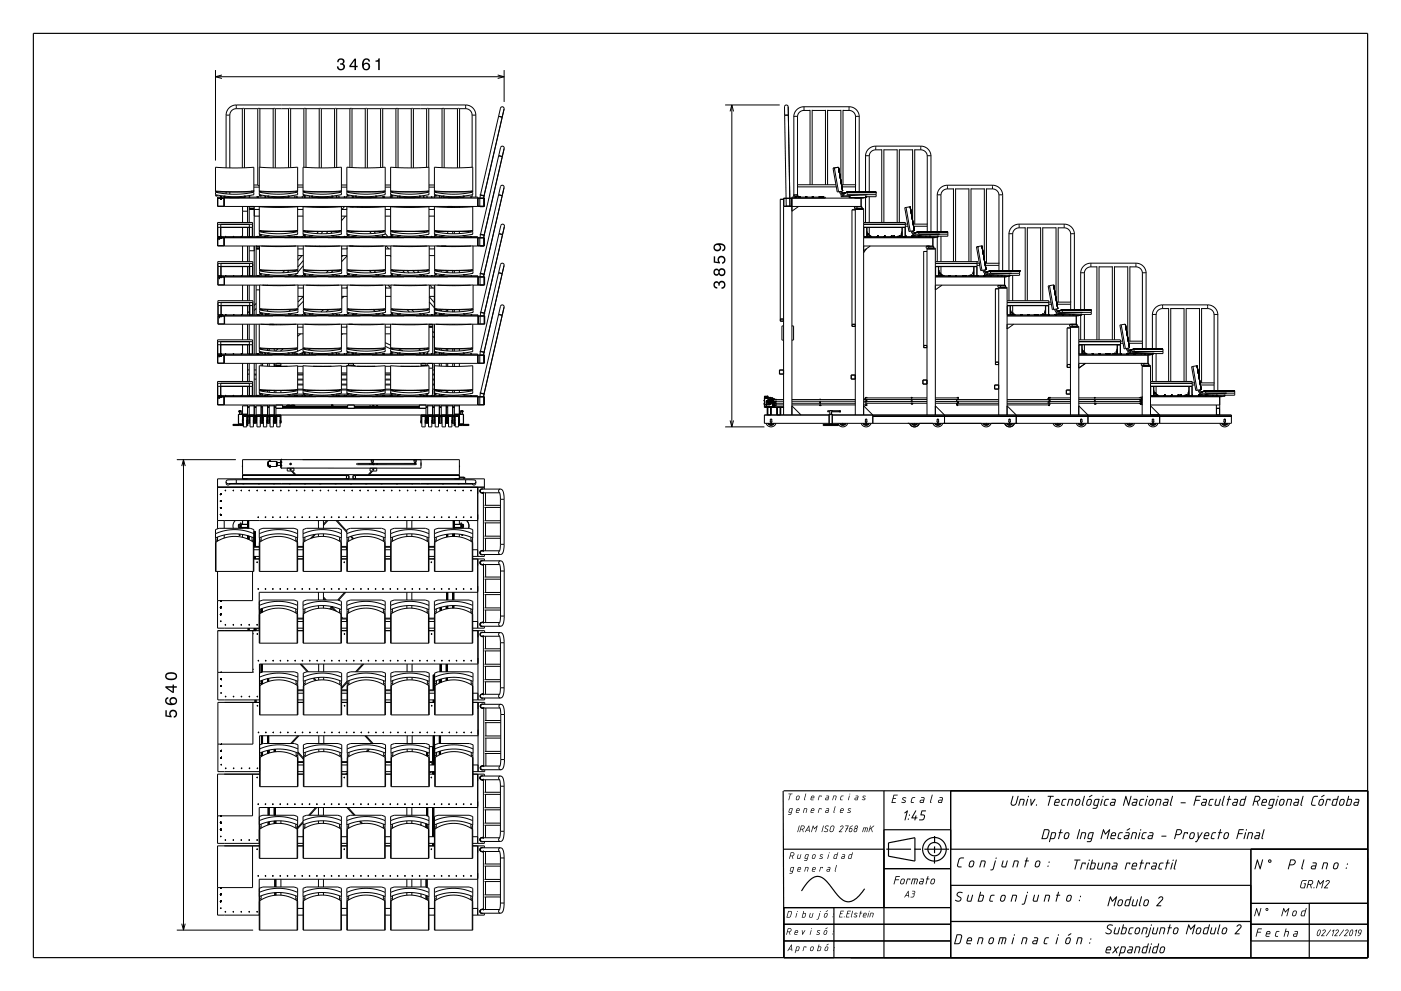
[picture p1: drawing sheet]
<svg xmlns="http://www.w3.org/2000/svg" width="420mm" height="297mm" viewBox="0 0 420 297" stroke-linecap="round" stroke-linejoin="round" font-family="sans-serif">
<g fill="none" stroke="#000" stroke-width=".35">
<path d="M10 10h400v277h-400zM234.8 237.1l.2 49.9v-15h50M234.9 237h175.1M265 237v50M285 237v50M235 254.5h30M265 248.7h20M265.7 254.5h7.4M274.1 254.5h2M274.3 258.1l-7.9-1.5v-4l7.9-1.5v7M277.1 254.5h7.4M280.2 256.7l-.1 2.1"/>
<path d="M280.2 253.7v2M280.2 250.6v2.1M285 254.5h125M375 254.5v32.5M235 277h50M250 272v15M259.2 266.4a7.1 7.1 0 0 1-4.9 3.9 5 5 0 0 1-3.8-2.8l-.7-.8a9.5 9.5 0 0 0-4-4 4 4 0 0 0-4 2.1l-1.5 2.2M265 260.3h20M285 276.2h90M285 265.3h90M375 277h35M375 270.7h35"/>
<path d="M392.5 270.7v16.3M235 282h50M375 282h35"/>
<circle cx="280.1" cy="254.5" r="3.5"/>
<circle cx="280.2" cy="254.5" r="2"/>
</g>
<g fill="none" stroke="#000" stroke-width=".3">
<path d="M64.6 21v27.1M64.6 23h86.5M66.5 22.5l-1.9 .5 1.9 .5M67.8 34.5h1.1M67.8 34.5v15.8M68.9 34.5v15.8M70.8 32.6l-.7 .1-.7 .5-.5 1.3M70.8 31.5l-1.1 .2-1 .7-.7 1-.2 1.1M70.8 31.5h68.8M70.8 31.5v1.1M70.8 32.6h1.8M72.6 32.6h.7"/>
<path d="M72.6 32.6v17.7M73.3 32.6h4M73.3 32.6v17.7M77.3 32.6h.6M77.3 32.6v22.8M77.9 32.6h4M77.9 32.6v17.5M81.9 32.6h.6M81.9 32.6v17.7M82.5 32.6v17.7M82.5 32.6h4M86.5 32.6h.6"/>
<path d="M86.5 32.6v17.7M87.1 32.6h4M87.1 32.6v17.6M91.1 32.6h.6M91.1 32.6v17.5M91.7 32.6h4M91.7 32.6v17.6M95.7 32.6h.6M95.7 32.6v17.7M96.3 32.6h4M96.3 32.6v17.7M100.3 32.6h.6"/>
<path d="M100.3 32.6v17.6M100.9 32.6h4M100.9 32.6v17.6M104.9 32.6h.6M104.9 32.6v17.6M105.5 32.6v17.6M105.5 32.6h4M109.5 32.6h.6M109.5 32.6v17.7M110.1 32.6h4M110.1 32.6v17.7M114.1 32.6h.6"/>
<path d="M114.1 32.6v17.6M114.7 32.6v17.6M114.7 32.6h4M118.7 32.6h.6M118.7 32.6v17.6M119.3 32.6v17.6M119.3 32.6h4M123.3 32.6h.6M123.3 32.6v17.7M123.9 32.6h4M123.9 32.6v17.7M127.9 32.6h.6"/>
<path d="M127.9 32.6v17.6M128.5 32.6v17.5M128.5 32.6h4M132.5 32.6h.7M132.5 32.6v17.6M133.2 32.6h3.9M133.2 32.6v17.7M137.1 32.6h.7M137.1 32.6v17.7M137.8 32.6v17.7M137.8 32.6h1.8M139.6 32.6l.8 .1 .6 .5 .5 1.3"/>
<path d="M139.6 31.5l1.2 .2 1 .7 .6 1 .2 1.1M139.6 31.5v1.1M141.5 34.5h1.1M141.5 34.5v15.6M142.6 34.5v24.6M149.2 22.5l1.9 .5-1.9 .5M149.5 34.9l1.1 .2M150.6 35.1l.5-2.4a.56 .56 0 0 0-.4-.7 .56 .56 0 0 0-.7 .4l-6 26M150.6 35.1l-5.4 23.5M151.1 21v9.5M217.4 31.5h16.3M218.9 33.4l.5-1.9 .5 1.9"/>
<path d="M219.4 31.5v96.4M236.3 34.5h-1.1M238 35h1.1M238 35v23.4M239.1 35v23.4M241 32l-1.2 .2-.8 .6-.7 .9-.3 1.3M241 33.1l-1.4 .6-.5 1.3M241 32v1.1M241 32h13.5M241 33.1h1.8M242.8 32.9v22.5M243.5 33.1h4"/>
<path d="M243.5 32.9v22.5M247.5 32.9v22.5M248.1 33.1h4M248.1 32.9v22.5M252.1 32.9v21.4M252.7 33.1h1.8M252.7 32.9v22.5M254.5 32l1.2 .2 1 .6 .6 1 .3 1.2M254.5 33.1l.7 .1 .7 .5 .6 1.3M254.5 32v1.1M256.5 35h1.1M256.5 35v22.6"/>
<path d="M257.6 35v22.6M64.6 57.3l5.4 .2 6.1-.2M64.7 57.5l-.1-7.4 5.4 .2 6.1-.2v7.6M64.7 58.4h.1M64.7 58.4v.3h.5v-.2M64.7 57.7v-.3h.5v.3M65.2 57.5h10.4M65.3 59.5h1.8v2.3h-1.8zM66.1 59h.1M66.1 59v.1M66.1 59h.2M66.2 59h.1"/>
<path d="M66.2 59l-.1 .1M66.2 59.5v.2M66.2 59.7h.1M66.3 59.5v.2M66.3 59h.1M66.3 59v.1M67.1 59.1h-1.9v2.8h80v-2.5h-80M67.2 59.4v2.5M67.6 58.8h-.5v.4h6.5v-.4h-.5M67.8 57.5v.6M68.8 59.2h3.1M68.9 57.5v.7"/>
<path d="M73.6 59.1h6.6M74.6 59h.1M74.6 59v.1M74.6 59h.2M74.7 59.1h.1M74.7 59h.1M74.8 59v.1M74.8 59.1h.1M74.8 59h.1M75.6 57v.7M76.1 58.3l-3.8 .6h-3.2l-4.5-.6v-.6l6.1 .5 5.3-.6v.8M76.1 57.5h.1"/>
<path d="M76.1 56.1h1.6M76.1 55.4h1.2M77 59v.1M77 59h.2M77 59h.1M77.1 59h.1M77.1 59v.1M77.1 59.1h.1M77.2 59h.1M77.2 59v.1M77.3 55.4l.3 .4 .1-.2M77.3 59h.1"/>
<path d="M77.3 59v.1M77.3 59h.2M77.4 59h.1M77.5 59v.1M77.5 59h.1M77.7 57.2l5.4 .3 6.1-.3M77.7 57.7l6.1 .5 5.3-.6 .1 .7-3.5 .6h-3.8l-4.2-.6zM77.8 58.3h.1M77.8 58.7h.1M77.8 57.5l-.1-7.4 6 .2 5.5-.2v7.4M77.8 57.6v-.2h.5v.3M77.8 58.3v.4"/>
<path d="M77.8 58.7h.5M77.8 57.4h.5M78.3 57.5h10.4M78.3 58.7h.1M78.3 58.4v.3M79.4 59h.1M79.4 59v.1M79.4 59h.3M79.4 59.1h.1M79.5 59h.1M79.5 59v.1M79.5 59.1h.1"/>
<path d="M79.6 59h.1M79.6 59v.1M79.7 59v.1M79.7 59h.1M80.7 58.8h-.5v.4h6.5v-.4h-.5M81.7 59.4h3.5M81.9 59.2h.1M85 59.2h.1M86.7 59.1h6.7M88.3 59h.1M88.3 59v.1M88.3 59h.2"/>
<path d="M88.4 59h.1M88.4 59l-.1 .1M88.5 59v.1M88.5 59h.1M88.9 59h.1M88.9 59v.1M88.9 59h.2M88.9 59.1h.1M89 59v.1M89 59.1h.1M89.1 59h.1M89.2 57.6v-.3h-.5v.4"/>
<path d="M89.2 58.3l-.1 .1M89.2 56.1h1.7M89.2 55.4h1.7M90.5 59h.1M90.5 59v.1M90.5 59h.2M90.6 59h.1M90.7 59v.1M90.7 59h.1M90.9 57.2l5.3 .3 6.2-.3M90.9 57.7l6.1 .5 5.2-.6 .2 .7-3.6 .6h-3.7l-4.2-.6zM90.9 58.3h.1"/>
<path d="M90.9 58.7h.1M90.9 57.5v-7.4l5.9 .2 5.6-.2-.1 7.4M90.9 57.6v-.2h.5v.3M90.9 58.3v.4M90.9 58.7h.5M90.9 57.4h.5M91.2 59v.1M91.3 59h.1M91.3 59h-.1M91.3 59.1h.1M91.3 59v.1M91.4 59h.1"/>
<path d="M91.4 59v.1M91.4 59.1h.1M91.4 57.5h10.4M91.4 58.7h.1M91.4 58.4v.3M92.7 59h.1M92.7 59v.1M92.7 59h.2M92.8 59h.1M92.8 59v.1M92.9 59v.1M92.9 59h.1"/>
<path d="M93.8 58.8h-.4v.4h6.5v-.4h-.5M94.8 59.4h3.5M95 59.2h.1M98.2 59.2h-.1M99.9 59.1h6.6M100.8 59h.1M100.7 59l.1 .1M100.8 59h-.1M100.8 59.1h.1M100.8 59v.1M100.9 59h.1M100.9 59v.1"/>
<path d="M100.9 59.1h.1M101.5 59h.1M101.5 59v.1M101.5 59h.2M101.6 59h.1M101.6 59l-.1 .1M101.7 59v.1M101.7 59h.1M102.3 57.6v-.3h-.5v.4M102.3 58.3l-.1 .1M102.4 56.1h1.6M102.4 55.4h1.6"/>
<path d="M103.1 59h.1M103.1 59v.1M103.1 59h.2M103.2 59.1h.1M103.2 59h.1M103.3 59h.1M103.3 59v.1M103.3 59.1h.1M103.7 59h.1M103.7 59v.1M103.7 59h.2M103.8 59h.1"/>
<path d="M103.9 59v.1M103.9 59h.1M104 57.7l6.1 .5 5.3-.6 .1 .7-3.6 .6h-3.7l-4.2-.6zM104 57.2l5.3 .3 6.2-.3M104 58.3h.1M104 58.7h.1M104 57.5v-7.4l5.9 .2 5.6-.2-.1 7.4M104 57.6v-.2h.5v.3M104 58.3v.4M104 58.7h.5M104 57.4h.5M104.5 57.5h10.4"/>
<path d="M104.5 58.7h.1M104.5 58.4v.3M105.5 59v.1M105.5 59h.2M105.5 59h.1M105.5 59.1h.1M105.6 59l.1 .1M105.6 59.1h.1M105.7 59h.1M105.9 59h.1M105.9 59v.1M105.9 59h.2"/>
<path d="M106 59h.1M106 59l-.1 .1M106.1 59v.1M106.1 59h.1M107 58.8h-.5v.4h6.5v-.4h-.5M108 59.4h3.5M108.2 59.2h.1M111.3 59.2h-.1M113 59.1h6.6M114.7 59h.1M114.7 59v.1M114.7 59h.2"/>
<path d="M114.8 59h.1M114.9 59v.1M114.9 59h.1M115 59v.1M115 59h.2M115 59h.1M115 59.1h.1M115.1 59h.1M115.1 59v.1M115.1 59.1h.1M115.2 59h.1M115.2 59v.1"/>
<path d="M115.4 57.6v-.3h-.5v.4M115.4 58.3l-.1 .1M115.5 56.1h1.6M115.5 55.4h1.6M116.9 59h.1M116.9 59v.1M116.9 59h.2M117 59h.1M117 59v.1M117.1 59v.1M117.1 59h.1M117.1 57.2l5.4 .3 6.1-.3"/>
<path d="M117.1 57.7l6.1 .5 5.3-.6 .1 .7-3.5 .6h-3.8l-4.2-.6zM117.2 58.3h.1M117.2 58.7h.1M117.2 57.5l-.1-7.4 5.9 .2 5.6-.2v7.4M117.2 57.6v-.2h.5v.3M117.2 58.3v.4M117.2 58.7h.5M117.2 57.4h.5M117.4 59v.1M117.4 59h.2M117.4 59h.1M117.4 59.1h.1"/>
<path d="M117.5 59h.1M117.5 59v.1M117.6 59h.1M117.6 59v.1M117.7 57.5h10.4M117.7 58.7h.1M117.7 58.4v.3M119.1 59h.1M119.1 59v.1M119.1 59h.2M119.2 59h.1M119.2 59l-.1 .1"/>
<path d="M119.3 59v.1M119.3 59h.1M120.1 58.8h-.5v.4h6.5v-.4h-.5M121.1 59.4h3.5M121.3 59.2h.1M124.4 59.2h-.1M126.1 59.1h6.6M126.9 59v.1M126.9 59h.2M126.9 59h.1M126.9 59.1h.1M127 59v.1"/>
<path d="M127 59.1h.1M127.1 59h.1M127.9 59h.1M127.9 59v.1M127.9 59h.2M128 59h.1M128.1 59v.1M128.1 59h.1M128.6 57.6v-.3h-.5v.4M128.6 58.3l-.2 .1M128.6 56.1h1.6M128.6 55.4h1.6"/>
<path d="M129.2 59v.1M129.3 59h.1M129.3 59h-.1M129.3 59v.1M129.4 59h.1M129.4 59v.1M129.4 59.1h.1M130.1 59h.1M130.1 59v.1M130.1 59h.2M130.2 59h.1M130.2 59v.1"/>
<path d="M130.2 58.3l3.7 .6h3.3l4.5-.6v-.6l-5.9 .5-5.4-.6-.1 1.1M130.2 57.5h.1M130.2 57.2l5.4 .3 6.1-.3M130.3 59v.1M130.3 58.3h.1M130.3 58.7h.1M130.3 57.4h.5v.3M130.3 58.7h.5M130.3 57.4h.5M130.3 59h.1M130.8 57.5h10.4M130.8 58.7h.1"/>
<path d="M130.8 58.4v.3M131.6 59v.1M131.6 59h.2M131.6 59h.1M131.7 59.1h.1M131.7 59h.1M131.7 59v.1M131.8 59h.1M131.8 59v.1M131.8 59.1h.1M132.3 59h.1M132.3 59v.1"/>
<path d="M132.3 59h.2M132.4 59h.1M132.4 59l-.1 .1M132.5 59v.1M132.5 59h.1M133.2 58.8h-.5v.4h6.5v-.4h-.5M134.2 59.4h3.5M134.4 59.2h.1M137.5 59.2h.1M139.2 59.1h4v2.8M141.1 59h.1M141.1 59v.1"/>
<path d="M141.1 59h.2M141.2 59h.1M141.2 59v.1M141.3 59v.1M141.3 59h.1M141.5 58.4v.7M141.7 57.5v-7.4l-5.5 .2-6-.2 .1 7.5M141.7 57.6v-.3h-.5v.4M141.7 58.3l-.1 .1M143.3 59.5h1.8v2.3h-1.8zM143.8 59.5v2.3M144 58.4l1.2 .2"/>
<path d="M144 58.5l-.1 .9M145.1 58.7l-.1 .7M145.2 58.6v.1M149.5 58.4l1.1 .2M149.5 46.7l1.1 .2M150.6 46.9l.5-2.4a.56 .56 0 0 0-.4-.7 .56 .56 0 0 0-.6 .4l-6.1 26M150.6 46.9l-5.4 23.5M234.9 59.7h-1v36.6h1M235 59.5h2.3v2.3h-2.3zM235.7 59.4l-.5-27.4a.56 .56 0 0 1 .5-.5 .56 .56 0 0 1 .6 .5l.5 27.4M235.7 59.5v2.3M236.8 59.5v2.3"/>
<path d="M238 58.6h1.1M238 58.6h.1M238 58.6v.5M238.3 59h.1M238.3 59h.2M238.3 59v.1M238.4 59v.1M238.4 59h.1M238.5 59h.1M238.5 59v.1M238.9 55.4h11.7M239.1 58.6v.5"/>
<path d="M239.1 56h11.6M239.1 58.6h.1M239.2 58.5l-.1 .1M239.2 58.5l-.9-.1-.4 .1 .1 .2M239.2 58.6l-.1 .1M239.2 58.5v.1M239.4 59h.1M239.4 59h.2M239.4 59v.1M239.5 59v.1M239.5 59h.1M239.6 59h.1"/>
<path d="M239.6 59v.1M241.5 59h.1M241.5 59v.1M241.6 59v.1M241.6 59h.1M243.5 59h.1M243.5 59h.2M243.5 59l.1 .1M243.7 59h.1M243.6 59v.1M243.7 59v.1M245.6 59h.1"/>
<path d="M245.6 59h.2M245.6 59v.1M245.7 59h.1M245.7 59v.1M245.8 59.1h.1M245.8 59h.1M245.8 59v.1M246.3 59h.1M246.3 59h.2M246.3 59v.1M246.4 59.1h.1M246.4 59h.1"/>
<path d="M246.4 59h-.1M246.4 59v.1M246.5 59.1h.1M246.5 59h.1M246.5 59v.1M247.4 59.4v-.3h-10v65.3M249.7 50.4l1.3 7.1 1.6-.2M250.1 50.3l-.4 .1M250.1 50.3l1.3 7.2M251.4 50.1l1.2 7.2M251.4 50.1l-1.3 .2M251.4 50.1l-1.7 .3"/>
<path d="M251.7 57.4a1.57 1.57 0 0 0 1.6 1.3l6.7-.3M252 57.4h.1M252 57.4l.4 .6 .9 .4M252.2 59h2.3M252.2 58.3v.7M252.2 57.3a.84 .84 0 0 0 1.4 .4l.3-.1M252.3 55.4h4.3M252.4 56h4.1M252.4 55.6h-.1M252.4 58.1l1.5-.5zM252.6 57.2h.1M252.9 58.7l-.7 .3"/>
<path d="M253.9 57.6l-1.1 .4M253.9 57.6h8.8v1.4h-2.9M253.9 57.6h.1M253.9 57.6l.1 .1M254 57.7v.6h8.7M254 57.7h8.7M254.5 59h.1M254.5 58.9l.3 .2h-.3zM254.7 59.2l5 .1zM254.8 59h.1M254.8 58.6v.4M255.4 59.3v.1"/>
<path d="M258.2 59.4v2.5M258.9 59.3l-24 .1v65M259.5 59h.1M259.5 58.6v.4M259.5 46.8h1.1M259.5 46.8v10.8M259.5 59.3v7.4M259.5 58.9l.3 .2h-.3zM259.8 59h.1M260.6 46.8v10.8M260.6 59v7.7M262.5 43.8l-1.1 .2-1 .6-.7 1-.2 1.2"/>
<path d="M262.5 44.9l-1.4 .6-.5 1.3M262.5 43.8v1.1M262.5 43.8h13.5M262.5 44.9h1.8M264.3 44.7v22M265 44.9h4M265 44.7v22M269 44.7v22M269.6 44.9h4M269.6 44.7v22M273.6 44.7v21.4M274.2 44.9h1.8"/>
<path d="M274.2 44.7v22.5M276 43.8l1.1 .2 1.1 .6 .6 .9 .3 1.3M276 44.9l1.4 .6 .6 1.3M276 43.8v1.1M278 46.8h1.1M278 46.8v22.7M279.1 46.8v22.7M281 58.5h1.1M281 58.5v11M282.1 58.5v11M284 55.5l-1.1 .2-1 .7-.7 1-.2 1.1M284 56.6l-1.4 .6-.5 1.3"/>
<path d="M284 55.5v1.1M284 55.5h13.5M284 56.6h1.8M285.8 56.5v21.9M286.5 56.6h4M286.5 56.5v21.9M290.5 56.5v21.9M291.1 56.6h4M291.1 56.5v21.9M295.1 56.5v21.3M295.7 56.6h1.8M295.7 56.5v22.4"/>
<path d="M297.5 55.5l1.2 .3 1 .6 .7 1 .2 1.1M297.5 56.6l1.4 .6 .6 1.3M297.5 55.5v1.1M299.5 58.5h1.1M299.5 58.5v22.7M300.6 58.5v22.7M65.2 71.2h80v2.5h-3.4M65.2 70.9h15M65.3 67.3v.8M65.3 68.1h.1M65.3 78.4h10.5v.5h-10.5zM65.3 79l.1 .9z"/>
<path d="M65.3 68.2l-.1 5.5h12.6M65.3 68.2v2.7M65.3 68.1h.8M65.3 67.2h.8M65.3 67.2v.1M65.3 71.3h1.8v2.3h-1.8zM65.4 79.9v2.8M65.6 71.8h.2M65.6 71.3v.5M65.6 71.8h.1M65.8 71.3v.5M65.8 71.8h-.1"/>
<path d="M66.1 70.9h.1M66.1 70.9h.2M66.1 68.2v2.7M66.1 68.2h8.7M66.1 67.2h8.7zM66.2 71.3v.2M66.2 71.5h.1M66.2 78.9h8.7M66.2 67.2l-.1 3.7M66.3 71.3v.2M66.3 70.9h.1M66.3 78.9l-.1 3.7"/>
<path d="M67.2 71.2v2.5M67.5 70.9h.1M67.5 70.9h.2M67.6 70.9h.1M67.7 70.9h.1M69.9 70.9h.1M69.9 70.9h.2M70 70.9h.1M70.1 70.9h.1M72.3 70.9h.1M72.2 70.9h.1M72.2 70.9h.2"/>
<path d="M72.3 70.9h-.1M72.4 70.9h.1M72.7 61.9v4.8M72.7 68.2v2.7M72.7 73.7v4.7M72.7 79.9v2.8M72.7 63.3h1.5M74.2 61.9v4.8M74.2 68.2v2.7M74.2 73.7v4.7M74.2 79.9v2.8M74.6 70.9h.1"/>
<path d="M74.7 70.9h.1M74.7 62h1.5M74.7 62.5h1.5M74.7 62v4.7M74.7 67.2v3.7M74.7 73.7v4.7M74.7 79.9v2.8M74.7 62.7h1.5M74.7 75.1h1.5M74.8 70.9h.1M74.8 78.9v3.7M74.8 68.2v2.7"/>
<path d="M74.8 70.9h-.2M75 61.9l-.3 .1M75.6 68.2v2.7M75.6 68.2l.1 2.7M75.6 67.2l-.8 .1M75.7 68.1v-1.4h-10.5l.1 1.5M75.7 68.1h-.9M75.7 78.9v3.8M75.7 68.1l-.1 .1M76 61.9l.2 .1M76.2 62.8h1.5M76.2 64.8h1.5"/>
<path d="M76.2 62v8.9M76.2 73.7v9M76.8 73.9h1M76.8 74.6h1M76.8 74.4h1M76.8 73.9v8.8M77 70.9h.1M77 70.9h.2M77 73.7l-.2 .2M77.1 70.9h.1M77.2 70.9h.1M77.3 70.9h.1"/>
<path d="M77.3 70.9h.2M77.4 70.9h.1M77.5 70.9h.1M77.7 70.9v.3M77.7 69.1l5.4 .2 6.1-.2M77.7 69.6l6.1 .5 5.3-.6 .1 .7-3.5 .5h-3.8l-4.2-.5zM77.8 70.2h.1M77.8 70.5h.1M77.8 69.3l-.1-7.3 6 .2 5.5-.2v7.3M77.8 69.5v-.3h.5v.3M77.8 70.2v.3M77.8 70.5h.5"/>
<path d="M77.8 69.2h.5M78.3 69.3h10.4M78.3 70.5h.1M78.3 70.3v.2M78.3 73.7h10.5M79.4 70.9h.1M79.4 70.9h.3M79.5 70.9h.1M79.6 70.9h.1M79.7 70.9h.1M80.7 70.7h-.5v.3h6.5v-.3h-.5M81.7 71.2h3.5"/>
<path d="M81.9 71l.1 .1M85 71v.1M86.7 70.9h6.7M88.3 70.9h.1M88.3 70.9h.2M88.4 70.9h.1M88.4 70.9h-.1M88.5 70.9h.1M88.9 70.9h.1M88.9 70.9h.2M89 70.9h.1M89.1 70.9h.1"/>
<path d="M89.1 70.2h.1M89.2 69.5v-.3h-.5v.3M89.2 70.2h.1M89.2 62.8h1.7M89.2 64.8h1.7M89.3 73.7h1.6M89.3 74.6h1.6M89.3 76.6h1.6M90.5 70.9h.1M90.5 70.9h.2M90.5 76.6l-1.2 1.4M90.6 70.9h.1"/>
<path d="M90.7 70.9h.1M90.9 69.1l5.3 .2 6.2-.2M90.9 69.6l6.1 .5 5.2-.6 .2 .7-3.6 .5h-3.7l-4.2-.5zM90.9 70.2h.1M90.9 70.5h.1M90.9 69.3v-7.3l5.9 .2 5.6-.2-.1 7.3M90.9 69.5v-.3h.5v.3M90.9 70.2v.3M90.9 70.5h.5M90.9 69.2h.5M90.9 78.1l-1.6 1.9M90.9 79.6l-1.6 2"/>
<path d="M91.2 70.9h.1M91.3 70.9h.1M91.3 70.9h-.1M91.4 70.9h.1M91.4 69.3h10.4M91.4 70.5h.1M91.4 70.3v.2M91.5 73.7h10.4M91.7 73.7h.1M92.7 70.9h.1M92.7 70.9h.2M92.8 70.9h.1"/>
<path d="M92.9 70.9h.1M93 73.7v.1M93.8 70.7h-.4v.3h6.5v-.3h-.5M94.6 73.7l-.1 .2M94.8 71.2h3.5M95 71l.1 .1M95.5 69.4l-.6 .6M95.9 73.7l-.1 .2M96.8 69.4l-.6 .7M98.2 71l-.1 .1M98.3 69.4l-.5 .6M99.6 69.4l-.4 .5"/>
<path d="M99.9 70.9h6.6M100.8 70.9h.1M100.7 70.9h.1M100.8 70.9h-.1M100.9 70.9h.1M101.5 70.9h.1M101.5 70.9h.2M101.6 70.9h.1M101.6 70.9h-.1M101.7 70.9h.1M102 61.9l-.1 .1M102.2 70.2h.1"/>
<path d="M102.3 69.5v-.3h-.5v.3M102.3 70.2h.1M102.4 62.8h1.6M102.4 64.8h1.6M102.4 73.7h1.6M102.4 76.6h1.6M102.8 76.6l-.4 .4M103.1 70.9h.1M103.1 70.9h.2M103.2 70.9h.1M103.3 70.9h.1M103.3 61.9l-.8 .9"/>
<path d="M103.5 64.8l-1.1 1.4M103.7 70.9h.1M103.7 70.9h.2M103.8 70.9h.1M103.9 70.9h.1M104 62.5h.1M104 69.6l6.1 .5 5.3-.6 .1 .7-3.6 .5h-3.7l-4.2-.5zM104 69.1l5.3 .2 6.2-.2M104 70.2h.1M104 70.5h.1M104 69.3v-7.3l5.9 .2 5.6-.2-.1 7.3M104 69.5v-.3h.5v.3"/>
<path d="M104 70.2v.3M104 70.5h.5M104 69.2h.5M104 74.4h.1M104 74.6h-1.6M104 76.7l-1.6 1.7M104.5 69.3h10.4M104.5 70.5h.1M104.5 70.3v.2M104.6 73.7h10.4M104.7 61.9l-.2 .1M104.8 73.7h.1"/>
<path d="M104.9 62h1.1M105.5 70.9h.1M105.5 70.9h.2M105.6 70.9h.1M105.7 70.9h.1M105.7 61.9l.3 .1M105.8 73.7l.1 .1M105.9 70.9h.1M105.9 70.9h.2M106 70.9h.1M106 62v.1M106 70.9h-.1"/>
<path d="M106.1 70.9h.1M107 70.7h-.5v.3h6.5v-.3h-.5M107.1 61.9l.2 .2M108 71.2h3.5M108.2 71v.1M108.4 61.9l.3 .3M110.8 69.4l.5 .6M111.3 71l-.1 .1M112.1 69.4l.5 .5M113 70.9h6.6M113.1 70.6l.3 .3M113.6 69.4l.3 .3"/>
<path d="M114.5 73.7v.1M114.5 70.4l.4 .5M114.7 70.9h.1M114.7 70.9h.2M114.8 70.9h.1M114.9 70.9h.1M114.9 69.3v.1M115 70.9h.2M115 70.9h.1M115.1 70.9h.1M115.2 70.9h.1M115.3 70.2h.1"/>
<path d="M115.4 69.5v-.3h-.5v.3M115.4 70.2h.1M115.5 62.8h1.6M115.5 64.8h1.6M115.5 70l.8 .9M115.5 73.7h1.7M115.5 74.6h1.7M115.5 76.6h1.7M115.8 73.7l.7 .9M116.9 70.9h.1M116.9 76.6l.3 .3M116.9 70.9h.2"/>
<path d="M117 70.9h.1M117.1 70.9h.1M117.1 69.1l5.4 .2 6.1-.2M117.1 69.6l6.1 .5 5.3-.6 .1 .7-3.5 .5h-3.8l-4.2-.5zM117.2 70.2h.1M117.2 70.5h.1M117.2 69.3l-.1-7.3 5.9 .2 5.6-.2v7.3M117.2 69.5v-.3h.5v.3M117.2 70.2v.3M117.2 70.5h.5M117.2 69.2h.5M117.4 70.9h.1"/>
<path d="M117.4 70.9h.2M117.5 70.9h.1M117.6 70.9h.1M117.7 69.3h10.4M117.7 70.5h.1M117.7 70.3v.2M117.7 73.7h10.4M118.7 73.7l.1 .1M119.1 70.9h.1M119.1 70.9h.2M119.2 70.9h.1M119.2 70.9h-.1"/>
<path d="M119.3 70.9h.1M120.1 70.7h-.5v.3h6.5v-.3h-.5M121.1 71.2h3.5M121.3 71l.1 .1M124.4 71l-.1 .1M126.1 70.9h6.6M126.9 70.9h.1M126.9 70.9h.2M127 70.9h.1M127.1 70.9h.1M127.9 70.9h.1M127.9 70.9h.2"/>
<path d="M128 70.9h.1M128.1 70.9h.1M128.4 70.2h.2M128.6 69.5v-.3h-.5v.3M128.6 70.2h.1M128.6 62.8h1.6M128.6 64.8h1.6M128.7 73.7h1.6M128.7 74.6h1.6M128.7 76.6h1.6M129.2 70.9h.1M129.3 70.9h.1"/>
<path d="M129.3 70.9h-.1M129.4 70.9h.1M130.1 70.9h.1M130.1 70.9h.2M130.2 70.9h.1M130.2 70.2l3.7 .5 3.3 .1 4.5-.6v-.6l-6.1 .5-5.2-.6-.1 1M130.2 69.3h.1M130.2 69.1l5.4 .2 6.1-.2M130.3 70.9h.1M130.3 70.2h.1M130.3 70.5h.1M130.3 69.2h.5v.3"/>
<path d="M130.3 70.5h.5M130.3 69.2h.5M130.8 69.3h10.4M130.8 70.5h.1M130.8 70.3v.2M130.9 73.7h10.3M131.6 70.9h.1M131.6 70.9h.2M131.7 70.9h.1M131.8 70.9h.1M132.3 70.9h.1M132.3 70.9h.2"/>
<path d="M132.4 70.9h.1M132.4 70.9h-.1M132.5 70.9h.1M132.5 73.7l-.1 .1M133.2 70.7h-.5v.3h6.5v-.3h-.5M133.3 73.9h.5M133.5 73.7l.3 .2M133.8 73.9h.1M134.2 62v.2M134.2 69.4v.6M134.2 71.2h3.5M134.2 73.7v.2"/>
<path d="M134.2 62h1.5M134.4 71l.1 .1M134.5 61.9l-.3 .1M135.5 61.9l.2 .1M135.7 62v.2M135.7 69.4v.7M135.7 73.7v.2M136.2 61.9v.3M136.2 69.4v.7M136.2 73.7v.2M137.5 71v.1M137.7 61.9v.3"/>
<path d="M137.7 69.4v.6M137.7 73.7v.2M139.2 70.9h4v2.8M141.1 70.9h.1M141.1 70.9h.2M141.2 70.9h.1M141.3 70.9h.1M141.6 70.2h.1M141.7 69.3v-7.3l-5.5 .2-6-.2 .1 7.5M141.7 69.5v-.3h-.5v.3M141.7 70.2h.1M143.3 71.3h1.8v2.3h-1.8z"/>
<path d="M143.8 71.3v2.3M143.9 61.9h1.1M143.9 73.7v.1M144 70.2l1.2 .3M144 70.3l-.1 .9M145 73.7v.1M145.1 70.5l-.1 .7M145.2 70.4v.1M145.2 70.5h.1M149.6 70l1.1 .3M234.9 61.9h23.3M239.4 61.9l-2 1.4"/>
<path d="M256.2 62h.7M256.2 62v.5h2.7v61.9M256.4 62.9h-1v34.9h1M256.4 62.7h2.5M256.4 61.9l-.2 .1M256.4 62.5v61.9M256.5 61.9h.1M256.9 62h1.5M256.9 62v.5M257.2 61.9h-.1M257.2 61.9l-.3 .1M258.2 61.9l.2 .1"/>
<path d="M258.4 62v.5M258.9 73.7h20.8M258.9 66.7h12.5v4.2M258.9 70.9h20.8v2.8M258.9 68.1h12.5M258.9 67.3h12.5M258.9 68.2h12.5M259 68.2v2.7M259.7 74.6l-.8 1.1M259.8 68.2v2.7M259.9 69.4l.2 1.4 1.3 .1M259.9 68.2v2.7"/>
<path d="M260 70.3h.2M260 70.2h.1M260 70v.3M260.1 70v.2M260.1 70.2v.1M260.2 70h.1M260.2 70.3h.1M260.2 70.3l.4 .1M260.2 70.2l.5 .1M260.2 70h-.2M260.2 70v.3M260.5 70.7h.1"/>
<path d="M260.5 70.7h.3M260.5 70.7v.1M260.6 70.7h.1M260.6 70.7h-.1M260.6 68.2v2.1M260.6 70.4v.3M260.6 70.4h.1M260.7 70.7h.1M260.7 70.7v.1M260.7 70.4l-.1 .1M260.7 70.4h.1M260.7 70.4h-.1"/>
<path d="M260.8 70.7h.1M260.8 70.7v.1M260.9 73.7l-2 1.4M261.4 70.9h.1M263 70.9h.1M263.1 70.9h.1M265 70.9h.1M265 70.9h.2M265.1 70.9h.1M265.2 70.9h.1M267.1 70.9h.1M267.1 70.9h.2"/>
<path d="M267.2 70.9h.1M267.3 70.9h.1M267.8 70.9h.1M267.8 70.9h.2M267.9 70.9h.1M268 70.9h.1M268.9 70.9h.1M269.5 70.7h.2M269.5 70.7h.1M269.5 70.7h.3M269.5 70.7v.1M269.7 70.7h.1"/>
<path d="M269.7 70.7v.1M269.8 70.7h.1M269.8 70.7v.1M270.2 70.3h.1M270.2 70h.1M270.2 70v.3M270.2 70v.2M270.2 70.2v.1M270.2 70.2h.1M270.3 70.3h-.1M270.4 69.4l-.1 1.4-1.4 .1M270.4 68.2v2.7"/>
<path d="M270.5 68.2v2.7M271.3 68.2v2.7M271.4 70.9h.1M271.4 67.8h.8M271.6 62.2l1.3-.2 1.2 7.1-1.2 .2M271.6 62.2h-.4l1.3 7.2 .4-.1M271.6 62.2l1.3 7.1M272.1 67.2h-13.2M273.2 69.3a1.57 1.57 0 0 0 1.6 1.2l6.7-.3M273.3 70.9h.1M273.3 70.9h.2M273.4 70.9h.1"/>
<path d="M273.5 69.2a1.42 1.42 0 0 0 1.9 1M273.5 70.9h.1M273.7 70.8h2.3M273.7 70.1v.7M273.7 69.2a.84 .84 0 0 0 1.4 .3h.3M273.8 67.2h4.3M273.9 67.8h4.1M273.9 67.4h-.1M273.9 69.9l1.5-.4zM274.4 70.5l-.7 .3M275.4 69.5h8.8v1.3h-2.9M275.4 69.5h.1"/>
<path d="M275.4 69.5l.1 .1M275.4 70.2h6.1M275.5 70.2h8.7M275.5 69.6l-.1 .6M275.5 70.2h-.1M275.5 69.6h8.7M275.5 70.9h-.1M275.5 70.9h.1M275.6 70.9h.1M276.3 70.8h.1M276.3 70.8l-.3-.1v.2M276.3 70.8v.1"/>
<path d="M276.3 70.8h4.7M277.5 70.9h.1M277.5 70.9h.2M277.6 70.9h.1M277.7 73.9v.5h2.7v50M277.7 70.9h.1M277.9 74.6h2.5M277.9 73.7l-.2 .2M277.9 74.4v50M277.9 75.4h-1v28.8h1M278 73.7h.1M278.6 70.9h.1"/>
<path d="M278.7 70.9h.1M278.7 73.7l-.3 .2v.5M279.7 71h1.5l-1.5 .1M279.7 73.7l.2 .2M279.9 73.9h-2.2M279.9 73.9v.5M280.4 71.1l-21.5 .1M280.4 78.4h12.5M280.4 79.8h12.5M280.4 79.9h12.5M280.4 79h12.5M280.5 79.9v2.8"/>
<path d="M281 70.8h.1M281 71.1v7.3M281 70.7l.3 .2-.1 .1zM281.3 79.9v2.8M281.4 79.9v2.8M281.5 70.2h.1M282.1 70.8v7.6M282.1 79.9v2.1M291.9 79.9v2.8M292 79.9v2.8M292.8 79.9v2.8M292.9 79.5h.8"/>
<path d="M292.9 78.4h.1M292.9 78.4v4.3M293.1 73.9h.1M293.1 73.9l1.3-.2 1.2 7.1-1.2 .2M293.1 73.9l-.4 .1 1.3 7.1 .4-.1M293.1 73.9l1.3 7.1M293.6 78.9h-13.2M295.3 78.9h4.3M295.4 79.5h4.1M295.4 79.1h-.1M302.5 70.2h1.1M302.5 70.2v11"/>
<path d="M303.6 70.2v11M305.5 67.2l-1.1 .2-1 .6-.7 1-.2 1.2M305.5 68.3l-1.4 .5-.5 1.4M305.5 67.2h13.5M305.5 67.2v1.1M305.5 68.3h1.8M307.3 68.1v22M308 68.3h4M308 68.1v22M312 68.1v22M312.6 68.3h4M312.6 68.1v22"/>
<path d="M316.6 68.1v21.5M317.2 68.3h1.8M317.2 68.1v22.4M319 67.2l1.1 .2 1.1 .6 .6 .9 .3 1.3M319 68.3l1.4 .5 .4 .6 .2 .8M319 67.2v1.1M321 70.2h1.1M321 70.2v22.7M322.1 70.2v22.7M327 78.9l-1.1 .2-1 .6-.6 .9-.3 1.3M327 80l-1.4 .5-.5 1.4M327 78.9v1.1"/>
<path d="M327 78.9h13.5M327 80h1.8M328.8 79.8v22.1M329.5 80h4M329.5 79.8v22.1M333.5 79.8v22.1M334.1 80h4M334.1 79.8v22.1M338.1 79.8v21.5M338.7 80h1.8M338.7 79.8v22.4M340.5 78.9l1.2 .2 1 .7 .7 1 .2 1.1"/>
<path d="M340.5 80l1.4 .5 .4 .6 .2 .8M340.5 78.9v1.1M65.3 83h80v2.4h-3.5M65.3 82.7h15M65.3 94.7h80v2.5h-3.6M65.3 94.4h15M65.4 83.1h1.8v2.3h-1.8zM65.4 90.7h.8M65.4 94.8h1.8v2.3h-1.8zM65.6 83.5h.2M65.6 83.1v.4M65.7 95.2h.2"/>
<path d="M65.7 94.8v.4M65.7 95.2v.1M65.8 83.1v.4M65.9 94.8v.4M65.9 95.2l-.1 .1M66.2 82.6h.1M66.2 82.6h.2M66.2 82.7l.1-2.9h8.5l.1 2.9M66.2 94.3h.1M66.2 94.3h.2M66.2 83.1v.2M66.2 83.3h.1"/>
<path d="M66.2 90.7h.1M66.3 94.3h.1M66.3 94.8v.2M66.3 95h.1M66.3 90.7v.8M66.3 91.5l-.1 2.9M66.3 90.6v.1M66.3 91.5v2.8M66.3 90.7h8.5M66.3 91.5h8.5M66.3 82.6h.1M66.3 82.6l.1 .1"/>
<path d="M66.3 83.1v.2M66.3 83.3h.1M66.4 94.8v.2M66.4 95h-.1M66.4 94.3v.1M66.4 94.3h.1M66.4 82.6h.1M67.3 83v2.5M67.3 94.7v2.5M67.6 82.6h.1M67.6 94.3h.1M67.6 94.3v.1"/>
<path d="M67.6 82.6v.1M67.6 94.3h.2M67.7 82.6h.1M67.7 94.3h.1M67.7 94.3l.1 .1M67.8 82.6h.1M67.8 82.6l-.1 .1M67.8 94.3h.1M67.8 94.3v.1M69.9 82.6l.1 .1M69.9 82.6h.2M69.9 82.6h.1"/>
<path d="M70 82.6h.1M70 82.6h-.1M70 94.3h.1M70 94.3v.1M70 94.3h.2M70.1 82.6h.1M70.1 82.6v.1M70.1 94.3v.1M70.2 94.3h.1M72.3 82.6v.1M72.3 82.6h.2M72.3 82.6h.1"/>
<path d="M72.3 94.3v.1M72.3 94.3h.1M72.4 94.3h.1M72.4 82.6h.1M72.4 94.3h-.1M72.4 94.3v.1M72.5 82.6v.1M72.5 82.6h.1M72.5 94.3h.1M72.5 94.3v.1M72.7 85.5v4.6M72.7 91.6v2.8"/>
<path d="M72.7 97.2v4.7M74.2 85.5v4.6M74.2 91.6v2.8M74.2 97.2v4.7M74.7 82.6h.1M74.7 85.5v4.6M74.7 91.6v2.8M74.7 97.2v4.7M74.7 93.3l-.5 .6M74.7 94.3h.1M74.7 94.3h.2M74.8 90.6v.1"/>
<path d="M74.8 91.5v2.9M74.8 91.5l.1 .1M74.9 82.6h.1M74.9 94.3h.1M74.9 82.6h-.2M74.9 91.6v2.8M74.9 94.3v.1M75.7 91.6l.1-1.5h-10.5l.1 4.3M75.7 90.7h-.8v.9M75.7 91.6v2.8M75.7 90.7h.1M75.8 90.7l-.1 .9"/>
<path d="M75.8 82.7v-2.8h-10.5v5.6h12.5M75.8 94.4v-2.8h-10.5v5.6h12.4M76.2 85.5v8.9M76.2 97.2v8.9M76.8 85.5v8.9M76.8 97.2v8.9M76.8 86.9h1M76.8 92.4l-.6 .7M76.8 90.9l-.6 .7M77.1 82.6h.1M77.1 82.6h.2M77.1 94.3h.1"/>
<path d="M77.1 94.3v.1M77.1 82.6v.1M77.1 94.3h.2M77.2 82.6h.1M77.2 82.6v.1M77.2 94.3l.1 .1M77.3 94.3h.1M77.3 82.6h.1M77.4 82.6h.1M77.4 82.6h.2M77.4 94.3h.1M77.4 94.3v.1"/>
<path d="M77.4 82.7h.1M77.4 94.3h.2M77.4 82.6v.1M77.5 94.4h.1M77.5 94.3h.1M77.5 94.3v.1M77.5 82.6l.1 .1M77.5 82.7h.1M77.6 82.6h-.1M77.6 94.3v.1M77.6 82.6h.1M77.6 94.4h.1"/>
<path d="M77.6 94.3h.1M77.7 97.1l5.4 .2 6.1-.2M77.7 97.1l.1 7.4M77.8 82.7v.3M77.8 80.8l5.4 .2 6.1-.2M77.8 81.3l5.4 .5 6.1-.5-.1 .6-3.2 .5-2.7 .1-5.5-.6zM77.8 94.4v.3M77.8 92.5l5.4 .3 6.1-.3M77.8 93l5.9 .5 5.5-.6 .1 .7-3.8 .6h-3.2l-4.5-.6zM77.8 81.9h.1M77.8 81v-7.3l5.9 .2 5.6-.2-.1 7.5M77.8 81.2v-.3h.5v.4"/>
<path d="M77.8 81.9v.4h.5M77.9 92.8l-.1-7.4 5.4 .2 6.1-.2v7.4M77.9 92.9v-.3h.5v.4M77.9 93.6v.4h.5v-.3M77.9 93.6h.1M77.9 92.7h.5M78.2 97.2h10.6M78.3 94v.4M78.3 97.2h.1M78.3 81.1h10.4M78.3 82v.7M78.4 92.8h10.4"/>
<path d="M78.4 92.8v.1M78.7 92.8v.2M78.7 93.8v.6M78.7 97.2h.1M78.7 94l-.3 .4M79 85.5h-.1M79.4 82.6l.1 .1M79.4 82.6h.4M79.4 82.6h.1M79.5 82.6h.1M79.5 94.3v.1M79.5 82.7h.1"/>
<path d="M79.5 94.3h.3M79.5 94.3h.1M79.5 94.4h.1M79.6 82.6h.1M79.6 82.6v.1M79.6 82.7h.1M79.6 94.3h.1M79.6 94.3v.1M79.6 94.4h.1M79.7 94.3h.1M79.7 94.3l-.1 .1M79.7 82.6l.1 .1"/>
<path d="M79.8 82.6h-.1M79.8 82.6h.1M79.8 94.3v.1M79.8 94.3h.1M80 85.5h.1M80.2 92.8v.5M80.2 94v.4M80.2 97.2v.1M80.7 97.3h1.5zM80.8 82.4h-.5v.4h6.5v-.4h-.5M80.8 94.1h-.5v.4h6.5v-.4h-.5M81.5 85.5l-.1 .1"/>
<path d="M81.8 83h3.5M81.8 94.7h3.5M82 82.8h.1M82 94.5h.1M82.2 97.3h.1M82.8 85.5l-.1 .1M82.9 97.2l-.2 .1M84.3 97.2l-.2 .1M84.7 85.5l-.2 .1M85.1 82.8h-.1M85.1 94.5h.1M85.3 81.1l-.6 .7"/>
<path d="M86 85.5l-.1 .1M86.6 81.1l-.5 .6M86.8 82.7h6.6M86.8 94.4h6.7M87.1 92.8l-.5 .5M87.4 82.2l-.3 .5M87.4 94l-.4 .4M88.4 81.1l-.3 .3M88.4 82.6h.1M88.4 82.6v.1M88.4 82.6h.2M88.4 94.3h.1"/>
<path d="M88.4 94.3v.1M88.4 94.3h.2M88.5 94.3h.1M88.5 85.5h-9.8M88.5 92.8l-.3 .3M88.5 82.6h.1M88.6 82.6h-.1M88.6 82.6h.1M88.6 94.3v.1M88.6 82.6v.1M88.6 94.3h.1M88.9 82l-.5 .6"/>
<path d="M88.9 82.6l.1 .1M88.9 82.6h.2M88.9 82.6h.1M89 82.6h.1M89 94.3h.1M89 94.3v.1M89 82.7h.1M89 94.3h.2M89 94.4h.1M89.1 82.6v.1M89.1 82.7h.1M89.1 82.6h.1"/>
<path d="M89.1 94.3h.1M89.1 94.3v.1M89.1 94.4h.1M89.1 81.9h.1M89.2 94.3h.1M89.2 94.3v.1M89.2 97.1v7.4M89.2 98.1h1.7M89.2 97.2h1.7M89.2 80.9h-.5v.4M89.3 92.9v-.3h-.5v.4M89.3 93.6l-.1 .1"/>
<path d="M89.3 81h-.1M89.3 86.3h1.7M89.3 88.8h1.7l-1.7 1.7M89.3 85.5h1.7M90.6 82.6h.1M90.6 82.6v.1M90.6 82.6h.2M90.6 94.3h.1M90.6 94.3v.1M90.6 94.3h.2M90.7 94.3h.1M90.7 94.3v.1"/>
<path d="M90.7 82.6l.1 .1M90.8 82.6h-.1M90.8 94.3v.1M90.8 82.6h.1M90.8 94.3h.1M90.9 97.1l5.3 .2 6.2-.2M90.9 97.1v7.4l-1.7 .8M90.9 81.3l5.9 .5 5.5-.6 .1 .7-3.5 .5-3.8 .1-4.2-.6zM90.9 80.8l5.4 .2 6.1-.2M91 93.6l3.7 .6h3.2l4.6-.6v-.6l-5.9 .5-5.5-.6-.1 1.1h.5v-.3M91 92.8h.1M91 92.5l5.3 .3 6.2-.3"/>
<path d="M91 90.3l-1.7 1.7M91 81.9h.1M91 82.3h.1M91 81l-.1-7.3 5.4 .2 6.1-.2v7.3M91 81.2v-.3h.5v.4M91 81.9v.4M91 82.3h.5M91 92.6h.5v.4M91 93.6h.1M91 92.7h.5M91.3 97.2h10.6M91.3 82.6h.1"/>
<path d="M91.3 82.6h.2M91.4 94.3h.1M91.3 94.3l.1 .1M91.4 82.7h.1M91.4 94.3h-.1M91.4 82.6h.1M91.4 82.6l-.1 .1M91.4 94.4h.1M91.5 82.6h.1M91.5 82.7h.1M91.5 81.1h10.4M91.5 82.3h.1"/>
<path d="M91.5 82v.3M91.5 94.3v.1M91.5 94.4h.1M91.5 94.3h.1M91.5 92.8h10.4M91.5 82.6v.1M91.8 85.5h9.8M91.9 97.2h.1M92.8 82.6h.1M92.8 82.6v.1M92.8 82.6h.2M92.8 94.3h.1"/>
<path d="M92.8 94.3v.1M92.8 94.3h.2M92.9 94.3h.1M92.9 94.3l-.1 .1M92.9 82.6l.1 .1M93 82.6h-.1M93 82.6h.1M93 94.3v.1M93 94.3h.1M93.5 97.2l-.2 .1M93.9 82.4h-.5v.4h6.5v-.4h-.5M93.9 94.1h-.4v.4h6.5v-.4h-.5"/>
<path d="M94.2 85.5l-.1 .1M94.9 83h3.5M94.9 94.7h3.5M95.1 82.8h.1M95.1 94.5h.1M95.6 85.5l-.1 .1M97 92.8l-.8 .7M98.2 82.8h.1M98.3 94.5h-.1M98.4 81.1l-.6 .7M98.5 92.8l-.8 .7M99.8 81.1l-.5 .6"/>
<path d="M99.9 82.7h6.6M100 94.4h6.6M100.8 82.6h.1M100.8 82.6v.1M100.8 82.6h.2M100.9 94.3h.1M100.8 94.3l.1 .1M100.9 82.7h.1M100.9 82.6h.1M100.9 94.3h-.1M100.9 94.4h.1M101 82.6h.1"/>
<path d="M101 82.6v.1M101 82.7h.1M101 94.3v.1M101 94.4h.1M101 94.3h.1M101.6 82.6h.1M101.6 82.6h.2M101.6 94.3h.1M101.6 94.3v.1M101.6 82.6v.1M101.6 94.3h.2M101.7 94.3h.1"/>
<path d="M101.7 94.3v.1M101.7 82.6h.1M101.8 82.6h-.1M101.8 82.6h.1M101.8 94.3v.1M101.8 82.6v.1M101.8 94.3h.1M102.3 81.9h.1M102.4 97.1l-.1 7.4M102.4 98.1h1.6M102.4 97.2h1.6M102.4 81.2v-.3h-.5v.4"/>
<path d="M102.4 81.9h.1M102.4 92.8l.1-7.4-5.6 .2-5.9-.2v7.5M102.4 92.9v-.3h-.5v.4M102.4 93.6l-.1 .1M102.5 86.3h1.6M102.5 88.8h1.6M102.5 85.5h1.6M103.2 88.8l-.7 .6M103.2 82.6v.1M103.2 82.6h.2M103.2 82.6h.1M103.2 94.3v.1"/>
<path d="M103.2 82.7h.1M103.2 94.3h.2M103.2 94.3h.1M103.3 94.4h.1M103.3 94.3h.1M103.3 94.3l-.1 .1M103.3 82.6l.1 .1M103.3 82.7h.1M103.4 82.6h.1M103.4 94.3h.1M103.4 94.3v.1M103.4 94.4h.1"/>
<path d="M103.8 82.6h.1M103.8 82.6v.1M103.8 82.6h.2M103.8 94.3h.1M103.8 94.3v.1M103.8 94.3h.2M103.9 94.3h.1M103.9 94.3l-.1 .1M103.9 82.6l.1 .1M104 82.6h-.1M104 97.8h.1M104 94.3v.1"/>
<path d="M104 82.6h.1M104 97.1l5.3 .2 6.2-.2M104 97.1v7.4M104 94.3h.1M104 81.3l5.9 .5 5.5-.6 .1 .7-3.5 .5-3.5 .1-4.5-.6zM104.1 92.8h.1M104.1 92.5l5.3 .3 6.2-.3M104.1 86.1l-.1 .2M104.1 82.3h.1M104.1 81l-.1-7.3 5.4 .2 6.1-.2v7.3M104.1 81.2v-.3h.5v.4M104.1 81.9v.4"/>
<path d="M104.1 81.9h.1M104.1 82.3h.5M104.1 92.9v-7.5l5.3 .2 6.2-.2-.1 7.5M104.1 92.6h.5v.4M104.1 92.7h.5M104.4 97.2h10.6M104.6 81.1h10.4M104.6 82.3h.1M104.6 82v.3M104.6 92.8h10.4M104.7 97.2l1.2 .1M104.7 97.2h.1"/>
<path d="M104.9 85.5h9.9M105.6 82.6h.1M105.6 94.3h.1M105.6 94.3v.1M105.6 82.7h.1M105.6 94.3h.2M105.6 82.6v.1M105.6 94.4h.1M105.7 82.6h.1M105.7 82.7h.1M105.7 85.5h.1M105.7 94.3h.1"/>
<path d="M105.7 94.3l.1 .1M105.8 82.6l-.1 .1M105.8 94.3h.1M105.8 94.3v.1M106 82.6h.1M106 82.6v.1M106 82.6h.2M106 94.3h.1M106 94.3v.1M106 94.3h.2M106.1 94.3h.1M106.1 82.6l.1 .1"/>
<path d="M106.2 82.6h-.1M106.2 82.6h.1M106.2 94.3v.1M106.2 94.3h.1M107 82.4h-.5v.4h6.5v-.4h-.4M107.1 94.1h-.5v.4h6.5v-.4h-.5M108 83h3.5M108.1 94.7h3.5M108.2 82.8h.1M108.3 94.5h.1M110.8 81.1l.6 .6M111.4 82.8h-.1"/>
<path d="M111.4 94.5h-.1M111.9 92.8l.6 .6M112.1 81.1l.5 .5M113 82.7h6.7M113.1 94.4h6.6M113.3 82.3l.3 .4M113.3 94l.4 .4M113.5 92.8l.4 .4M114.6 93.8l.6 .5M114.8 82.6h.1M114.8 82.6v.1M114.8 82.6h.2"/>
<path d="M114.8 94.3h.1M114.8 94.3v.1M114.8 94.3h.2M114.9 94.3h.1M114.9 94.3v.1M114.9 82.6l.1 .1M115 82.6h-.1M115 82.6h.1M115 94.3v.1M115 94.3h.1M115.1 82.6h.1M115.1 94.3v.1"/>
<path d="M115.1 82.7h.1M115.1 94.3h.2M115.1 94.3h.1M115.1 82.6v.1M115.1 94.4h.1M115.2 82.6h.1M115.2 82.7h.1M115.2 94.3l.1 .1M115.2 94.4h.1M115.3 94.3h.1M115.3 82.6l-.1 .1M115.4 81.9h.1"/>
<path d="M115.4 93.7l.1-.8-5.6 .6-2.7-.1-3-.5-.1 1.1h.5v-.3M115.5 97.1l-.1 7.4M115.5 98.1h1.6M115.5 97.2h1.6M115.5 81.2v-.3h-.5v.4M115.5 81.9h.1M115.5 92.6h-.5v.4M115.5 80.8l-5.5 .2-6-.2M115.6 92.8h-.1M115.6 93.6l-5.6 .6-3.2-.1-2.7-.5M115.6 88.8h1.6M115.6 85.5h1.6"/>
<path d="M115.6 86.1l.2 .2M116.3 85.5l.9 .8h-1.6M117 97.2l.1 .1M117 82.6h.1M117 82.6v.1M117 82.6h.2M117 94.3h.1M117 94.3v.1M117 94.3h.2M117.1 94.3h.1M117.1 94.3l-.1 .1M117.1 97.1l5.4 .2 6.1-.2"/>
<path d="M117.1 97.1l.1 7.4M117.1 82.6l.1 .1M117.2 82.6h-.1M117.2 82.6h.1M117.2 94.3v.1M117.2 81.3l5.8 .5 5.5-.6 .2 .7-3.8 .5-3.3 .1-4.4-.6zM117.2 80.8l5.3 .2 6.2-.2M117.2 94.3h.1M117.2 92.8v-7.4l5.4 .2 6.1-.2v7.5M117.2 92.8h.1M117.2 92.5l5.4 .3 6.1-.3M117.2 81v-7.3l5.9 .2 5.6-.2-.1 7.3"/>
<path d="M117.2 81.2v-.3h.5v.4M117.2 81.9v.4h.5v-.3M117.2 81.9h.1M117.3 93.6h.1M117.3 93.6v.4h.5v-.3M117.3 92.9v-.3h.5v.4M117.3 92.7h.5M117.4 82.6l.1 .1M117.4 82.6h.2M117.4 82.6h.1M117.5 82.6h.1M117.5 82.6h-.1"/>
<path d="M117.5 94.3v.1M117.5 82.7h.1M117.5 94.3h.2M117.5 94.3h.1M117.5 94.4h.1M117.6 97.2h10.5M117.6 82.6h.1M117.6 82.6v.1M117.6 82.7h.1M117.6 94.3h.1M117.6 94.3v.1M117.6 94.4h.1"/>
<path d="M117.7 94.3h.1M117.7 94.3l-.1 .1M117.8 92.8h10.4M118 85.5h9.9M118.5 97.2h.1M119.2 82.6h.1M119.2 82.6h.2M119.2 94.3h.1M119.2 94.3v.1M119.2 94.3h.2M119.2 82.6v.1M119.3 94.3h.1"/>
<path d="M119.3 82.6h.1M119.4 82.6h-.1M119.4 82.6h.1M119.4 94.3v.1M119.4 82.6v.1M119.4 94.3h.1M120.2 82.4h-.5v.4h6.5v-.4h-.5M120.2 94.1h-.5v.4h6.5v-.4h-.5M120.8 81.1l.5 .6M121.2 83h3.5M121.2 94.7h3.5M121.4 82.8h.1"/>
<path d="M121.4 94.5h.1M122.1 81.1l.5 .7M122.1 92.8l.6 .7M123.5 92.8l.6 .7M123.8 81.1l.6 .6M124.4 85.5l.2 .1M124.5 82.8h-.1M124.5 94.5h-.1M125.1 81.1l.5 .6M125.8 85.5v.1M126.2 82.7h6.6M126.2 82.3l.3 .4"/>
<path d="M126.2 94.4h6.6M126.3 97.2l.1 .1M126.9 82.6l.1 .1M126.9 82.6h.2M126.9 82.6h.1M127 82.6h.1M127 82.6h-.1M127 94.3v.1M127 82.7h.1M127 94.3h.2M127 94.3h.1M127.1 82.6h.1"/>
<path d="M127.1 82.6v.1M127.1 82.7h.1M127.1 94.3h.1M127.1 94.3v.1M127.1 94.4h.1M127.2 94.3h.1M127.2 94.3v.1M127.6 85.5h.1M127.7 97.2h.1M128 82.6h.1M128 82.6v.1M128 82.6h.2"/>
<path d="M128 94.3h.1M128 94.3v.1M128 94.3h.2M128.1 94.3h.1M128.1 94.3v.1M128.1 81.1h-10.4M128.1 82.6l.1 .1M128.2 82.6h-.1M128.2 82.6h.1M128.2 94.3v.1M128.2 94.3h.1M128.5 81.9h.1"/>
<path d="M128.6 97.1v7.4M128.6 98.1h1.1M128.6 97.8h1.1M128.6 97.3h1.1M128.6 97.2l1.1 .1M128.6 97.2h1.6M128.6 81.2v-.3h-.5v.4M128.6 81.9h.1M128.7 92.6h-.5v.4M128.7 93.6l-3.8 .6h-3.2l-4.5-.6v-.6l5.9 .5 5.5-.6v.8M128.7 92.8h.1M128.7 86.3h1.6"/>
<path d="M128.7 88.8h1.5M128.7 85.5h1.6M128.7 88.9l1.5 1.8M128.7 90.5l1.5 1.8M128.9 85.5l.8 .8M129.3 82.6h.1M129.3 82.6h.2M129.3 94.3l.1 .1M129.4 82.7h.1M129.4 82.6h.1M129.4 82.6l-.1 .1M129.4 94.3h.1"/>
<path d="M129.4 94.3h-.1M129.4 94.4h.1M129.5 82.6h.1M129.5 82.7h.1M129.5 94.3v.1M129.5 94.4h.1M129.5 94.3h.1M129.5 82.6v.1M129.7 97.3v8.8M129.7 99.3l.5 .5M130.2 82.6h.1M130.2 82.6v.1"/>
<path d="M130.2 82.6h.2M130.2 86.1h.1M130.2 85.6h.1M130.2 85.6v8.8M130.2 97.2v8.9M130.2 98.6h.1M130.2 94.3h.1M130.2 97.1l5.4 .2 6.1-.2M130.2 97.1l.1 7.6M130.2 94.3h.2M130.3 94.3h.1M130.3 94.3l-.1 .1"/>
<path d="M130.3 80.8l5.9 .2 5.6-.2M130.3 81.3l6.1 .5 5.3-.6 .1 .7-3.5 .5-3.5 .1-4.5-.6zM130.3 92.5l5.4 .3 6.1-.3M130.3 85.5l-.1 .1M130.3 82.6h-.1M130.3 82.6l.1 .1M130.3 81v-7.3l5.4 .2 6.1-.2-.1 7.3M130.3 81.2v-.3h.5v.4M130.3 81.9v.4h.5v-.3M130.3 81.9h.1M130.4 82.6h-.1M130.4 82.6h.1"/>
<path d="M130.4 94.3v.1M130.4 92.8l-.1-7.4 5.4 .2 6.1-.2v7.5M130.4 92.9v-.3h.5v.4M130.4 93.6v.4h.5v-.3M130.4 93.6h.1M130.4 92.7h.5M130.4 94.3h.1M130.7 97.2h10.6M130.8 81.1h10.4M130.9 92.8h10.4M131.5 85.5h.1M131.7 82.6v.1"/>
<path d="M131.7 82.6h.2M131.7 82.6h.1M131.7 92.8v.3M131.7 93.9v.5M131.7 97.2h.1M131.7 94l.3 .4M131.7 94.3h.1M131.7 82.7h.1M131.7 94.3h.2M131.8 94.4h.1M131.8 94.3h.1M131.8 94.3l-.1 .1"/>
<path d="M131.8 82.6h.1M131.8 82.6l.1 .1M131.8 82.7h.1M131.9 94.3h.1M131.9 94.3v.1M131.9 82.6h.1M131.9 94.4h.1M132 92.8l.3 .3M132.3 81.1v.4M132.3 82.3v.4M132.3 85.5h.1M132.3 92.8v.4"/>
<path d="M132.3 94v.4M132.3 97.2v.1M132.4 82.6h.1M132.4 82.6h.2M132.4 94.3h.1M132.4 94.3v.1M132.4 94.3h.2M132.4 82.6v.1M132.5 94.3h.1M132.5 82.6h.1M132.6 82.6h-.1M132.6 82.6h.1"/>
<path d="M132.6 94.3v.1M132.6 82.6v.1M132.6 94.3h.1M133.3 82.4h-.5v.4h6.5v-.4h-.5M133.3 94.1h-.5v.4h6.5v-.4h-.5M133.8 81.1v.6M133.8 85.5v.1M133.8 92.8v.6M133.8 97.2v.1M134 92.8l.2 .3M134.2 81.1v.6M134.2 85.5v.1"/>
<path d="M134.2 92.8v.6M134.2 97.2v.1M134.3 83h3.5M134.3 94.7h3.5M134.5 82.8h.1M134.5 94.5h.1M135.7 81.1v.7M135.7 85.5v.1M135.7 92.8v.7M135.7 97.2v.1M135.7 93.3l.2 .2M136.2 81.1v.7"/>
<path d="M136.2 85.5v.1M136.2 92.8v.7M136.2 97.2v.1M137.6 82.8h-.1M137.6 94.5h.1M137.7 81.1v.6M137.7 85.5v.1M137.7 92.8v.6M137.7 97.2v.1M139.3 82.7h4v2.7M139.3 94.4h4v2.8M141.1 85.4l-10 .1"/>
<path d="M141.2 82.6h.1M141.2 82.6v.1M141.2 82.6h.2M141.2 94.3h.1M141.2 94.3v.1M141.2 94.3h.2M141.3 94.3h.1M141.3 94.3l-.1 .1M141.3 82.6l.1 .1M141.4 82.6h-.1M141.4 82.6h.1M141.4 94.3v.1"/>
<path d="M141.4 94.3h.1M141.6 81.9h.1M141.7 97.1v7.4M141.7 81.2v-.3h-.5v.4M141.7 81.9h.1M141.8 92.6h-.5v.4M141.8 93.6l-3.8 .6h-3.2l-4.5-.6v-.6l5.9 .5 5.5-.6v.8M141.8 92.8h.1M143.4 83.1h1.8v2.3h-1.8zM143.4 94.8h1.8v2.3h-1.8zM143.9 83.1v2.3M143.9 85.4v.1"/>
<path d="M143.9 94.8v2.3M144 81.9l6-26a.56 .56 0 0 1 .7-.4 .56 .56 0 0 1 .4 .7l-5.9 26M144 81.9l1.2 .3M144 94.6v.1M144 82l-.1 1M144.1 93.6l1.2 .2M144.1 93.6h.1M144.1 93.7l-.1 .9M144.1 93.6l6-26a.56 .56 0 0 1 .7-.4 .56 .56 0 0 1 .4 .6l-6 26M145 85.4v.1M145.1 82.3l-.1 .7M145.1 94.6v.1"/>
<path d="M145.2 82.2h.1M145.2 94.8v2.3M145.2 93.9l-.1 .7M145.2 93.8h.1M145.3 93.8v.1M149.5 81.7l.5-2.4a.56 .56 0 0 1 .7-.4 .56 .56 0 0 1 .4 .7l-.5 2.4M149.5 94.2l1.1 .3M149.5 81.7l-5.5 23.6M149.5 81.7l1.1 .3M149.5 81.7l1 .3M150.6 94.5l.5-2.5a.56 .56 0 0 0-.4-.6 .56 .56 0 0 0-.7 .4l-6 26M150.6 94.5l-5.4 23.5"/>
<path d="M150.6 82l-5.4 23.5M233.9 95.6h1M234 95.6v.6M234.9 97.7h-.5v4.2h.5M237.4 97.7h.5v4.2h-.5M255.4 97.2h1M255.5 97.2v.6M280.4 85.5h20.8M280.4 82.7h20.8M281.4 81.2h.1M281.5 81.2h.1M281.5 81.2l.1 1.3 1.3 .1"/>
<path d="M281.5 82.1h.2M281.5 81.7h.1M281.5 81.9h.1M281.6 81.7v.2M281.6 81.9l.1 .1M281.6 81.7h.1M281.7 82l-.1 .1M281.7 82.1h.1M281.7 82l.4 .1M281.7 81.9l.5 .2M281.7 81.7l-.2 .1M281.7 81.7v.4"/>
<path d="M282 82.4h.1M282 82.4h.3M282 82.4v.1M282 82.5h.1M282.1 82.4h.1M282.1 82.4h-.1M282.1 82.1v.3M282.1 82.1h.1M282.2 82.4h.1M282.2 82.4v.1M282.2 82.1h-.1M282.2 82.1l-.1 .1"/>
<path d="M282.2 82.1h.1M282.3 82.5h.1M282.3 82.4h.1M282.3 82.4v.1M282.4 85.5l-2 1.4M282.9 82.6h.1M282.9 82.6v.1M284.5 82.6h.1M284.5 82.6v.1M284.6 82.6h.1M284.6 82.6v.1M286.5 82.6h.1"/>
<path d="M286.5 82.6h.2M286.5 82.6l.1 .1M286.6 82.7h.1M286.6 82.6h.1M286.7 82.6v.1M286.7 82.6h.1M288.6 82.6h.1M288.6 82.6h.2M288.6 82.6v.1M288.7 82.6h.1M288.8 82.6h.1M288.8 82.6v.1"/>
<path d="M289.3 82.6h.1M289.3 82.6h.2M289.4 82.6h.1M289.4 82.6h-.1M289.4 82.6l-.1 .1M289.5 82.6v.1M289.5 82.6h.1M291 82.4h.2M291 82.4h.3M291 82.4v.1M291 82.5h.1M291.2 82.4v.1"/>
<path d="M291.2 82.4h.1M291.3 82.4v.1M291.7 82.1h.1M291.7 81.7l.1 .1M291.7 81.7v.4M291.7 81.7v.2M291.7 81.9v.2M291.7 81.7h.1M291.7 81.9h.1M291.7 82.5l-1.3 .2M291.8 81.7h.1M291.8 82.5h-.1"/>
<path d="M291.8 82.1h-.1M291.9 81.2l-.1 1.3M292.9 82.6h.1M294.7 81h.1M294.7 81a1.57 1.57 0 0 0 1.6 1.3l6.7-.4M294.8 82.6h.1M294.8 82.6h.2M294.8 82.6l.1 .1M294.9 82.7h.1M294.9 82.6h.1M295 82.6h.1M295 82.6h-.1"/>
<path d="M295 80.9v.1M295 81a1.45 1.45 0 0 0 1.9 .9M295 82.6v.1M295.2 82.5h2.3M295.2 81.9v.6M295.2 80.9a.84 .84 0 0 0 1.4 .4l.3-.1M295.4 81.7l1.5-.5zM295.9 82.2l-.7 .3M296.9 81.2h.1M296.9 81.2l.1 .1M296.9 82.6h.1M296.9 82.6h.2"/>
<path d="M296.9 82.6v.1M297 81.3l-.1 .6M297 81.9h-.1M297 81.3h8.7M297 82.6h.1M297.1 82.6v.1M297.8 82.5h.1M297.8 82.6l-.3-.2v.3M297.8 82.6h4.7M297.8 82.6v.1M299 82.6h.1M299 82.6h.2"/>
<path d="M299 82.6v.1M299.1 82.6h.1M299.1 82.7h.1M299.2 85.6v.5h2.7v38.3M299.2 85.6h2.2M299.2 82.6h.1M299.2 82.6v.1M299.4 85.5l-.2 .1M299.4 86.3h2.5M299.4 86.5h-1v22.8h1M299.4 86.1v38.3M300.1 82.6h.1"/>
<path d="M300.1 82.6v.1M300.1 82.7h.1M300.1 85.5l-.2 .1v.5M300.2 82.6h.1M300.2 82.7h.1M300.2 82.6v.1M301.2 83h.1M301.2 82.7h.1M301.2 82.8h1.5h-1.5M301.2 82.7v2.8M301.2 85.4l.2 .2M301.4 85.6v.5"/>
<path d="M301.9 94.4h20.8v2.8h-20.8M301.9 82.8l-21.5 .2M301.9 90.1h12.5v4.3M301.9 90.6h12.5M301.9 91.5h12.5M301.9 91.6h12.5M301.9 90.7h12.5M302 91.6v2.8M302.5 82.5h.1M302.5 82.8v7.3M302.5 82.4l.3 .2h-.3zM302.8 91.6v2.8"/>
<path d="M302.8 82.6h.1M302.9 92.9h.1M302.9 91.6v2.8M303 92.9v1.3l1.4 .2M303 93.8h.2M303 81.9h.1M303 93.6h.1M303.1 93.5v.1M303.1 93.6l.1 .1M303.2 93.7l-.1 .1M303.2 93.8h.1M303.2 93.7h.4"/>
<path d="M303.2 93.6l.5 .1M303.2 93.5h-.2M303.2 93.5v.3M303.5 94.1h.1M303.5 94.1l.3 .1M303.5 94.1h.3M303.5 94.2v.1M303.6 94.1h.1M303.6 94.1h-.1M303.6 82.5v7.6M303.6 91.6v2M303.6 93.7v.4"/>
<path d="M303.6 93.8h.1M303.6 93.7v.1M303.7 94.1h.1M303.7 94.1v.1M303.7 93.8l-.1 .1M303.7 93.7v.1M303.7 93.7h-.1M303.8 94.1h.1M303.8 94.1v.2M303.9 97.2l-2 1.4M305.7 81.2h.1M305.7 81.9h-8.8"/>
<path d="M305.7 81.2h-8.8M305.7 81.2v1.3h-2.9M306 94.3h.1M306 94.3v.1M306 94.4h.1M306.1 94.3h.1M306.1 94.3v.1M308 94.3h.1M308 94.3h.2M308 94.3l.1 .1M308.1 94.3v.1M308.2 94.3h.1"/>
<path d="M308.2 94.3h-.1M308.2 94.3v.1M310.1 94.3h.1M310.1 94.3h.2M310.1 94.3v.1M310.2 94.3v.1M310.2 94.3h.1M310.3 94.3h.1M310.3 94.3v.1M310.8 94.3h.1M310.8 94.3h.2M310.8 94.3v.1"/>
<path d="M310.9 94.4h.1M310.9 94.3h.1M310.9 94.3h-.1M310.9 94.3v.1M311 94.4h.1M311 94.3h.1M311 94.3v.1M311.9 94.3v.1M312 94.3h-.1M312.5 94.1h.2M312.5 94.1h.1M312.5 94.1v.2"/>
<path d="M312.5 94.2h.3M312.5 94.1h.3M312.7 94.1h.1M312.7 94.1v.1M312.8 94.1h.1M312.8 94.1v.2M313.2 93.8h.1M313.2 93.5v.1M313.2 93.6v.2M313.2 93.6h.1M313.3 93.5l-.1 .3M313.3 93.8h-.1"/>
<path d="M313.4 92.9l-.1 1.3-1.3 .1M313.4 91.6v2.8M313.5 91.6v2.8M314.2 85.7l1.7-.3 1.2 7.1-1.6 .3zM314.3 91.6v2.8M314.4 94.3h.1M314.4 91.2h.8M314.4 90.5h.7M314.4 94.3v.1M314.6 85.6l1.3 7.2M316.2 92.7a1.57 1.57 0 0 0 1.6 1.3l6.7-.4M316.3 94.3h.1"/>
<path d="M316.3 94.3h.2M316.3 94.3l.1 .1M316.4 94.3v.1M316.5 94.3h.1M316.5 94.3h-.1M316.5 92.6a1.42 1.42 0 0 0 1.9 1M316.5 94.3v.1M316.7 94.2h2.3M316.7 93.6v.6M316.7 92.6a.84 .84 0 0 0 1.4 .4l.3-.1M316.8 90.5h4.3M316.9 91.2h4.1"/>
<path d="M317.4 93.9l-.7 .3M318.4 92.9l-1.5 .5M318.4 92.9h.1M318.4 92.9l.1 .1M318.4 92.9h8.8v1.3h-2.9M318.4 94.3h.1M318.4 94.3h.2M318.4 94.3v.1M318.5 93l-.1 .6M318.5 93.6h-.1M318.5 93h8.7M318.5 94.3h.1"/>
<path d="M318.5 94.3v.1M318.6 94.3h.1M318.6 94.3v.1M319.3 94.3l-.3-.2v.3M319.3 94.3h4.7M319.3 94.3v.1M320.5 94.3h.1M320.5 94.3h.2M320.5 94.3v.1M320.6 94.3h.1M320.6 94.3v.1M320.7 94.4h.1"/>
<path d="M320.7 97.3v.5h2.7v26.6M320.7 97.3h2.2M320.7 94.3h.1M320.7 94.3v.1M320.9 98.1h2.5M320.9 98.3h-1v11.8h1M320.9 97.8v26.6M321.6 94.3h.1M321.6 94.3v.1M321.7 94.3h.1M321.7 94.3v.1M321.7 97.2l-.3 .1v.5"/>
<path d="M322.7 94.5h1.5h-1.5M322.9 97.3v.5M323.4 94.5l-21.5 .2M324 81.9h1.1M324 81.9v11M324 94.5v7.4M324 94.1l.3 .3-.1 .1zM324.5 93.6h.1M325.1 81.9v11M325.1 94.2v7.7M327.2 93.6h-8.8M336.1 97.3l1.3-.2 1.2 7.2-1.2 .2"/>
<path d="M336.1 97.3l-.4 .1 1.3 7.2 .4-.1M336.1 97.3l1.3 7.2M342.5 81.9h1.1M342.5 81.9v22.7M343.6 81.9v22.7M345.5 94.4h1.1M345.5 94.4v10.2M346.6 94.4v10.2M348.5 91.4l-1.2 .2-.9 .6-.7 1-.2 1.2M348.5 92.5l-1.4 .5-.5 1.4M348.5 91.4v1.1M348.5 91.4h13.5"/>
<path d="M348.5 92.5h1.8M350.3 92.3v22M351 92.5h4M351 92.3v22M355 92.3v22M355.6 92.3v22M355.6 92.5h4M359.6 92.3v21.5M360.2 92.5h1.8M360.2 92.3v22.4M362 91.4l1.1 .2 1.1 .6 .6 .9 .3 1.3M362 92.5l1.4 .5 .6 1.4"/>
<path d="M362 91.4v1.1M364 94.4h1.1M364 94.4v22.7M365.1 94.4v22.7M65.2 101.9h10.5v.5h-10.5zM65.2 118.6h15M65.2 106.1h15M65.3 114.9v.9M65.3 103.3l-.1 5.6h80v-2.5h-80M65.3 103.3v2.8M65.3 115.8v2.8M65.3 114.9h.8"/>
<path d="M65.3 114.9h.1M65.3 106.5h1.8v2.3h-1.8zM65.3 119h1.8v2.3h-1.8zM65.6 119.4h.2M65.6 107h.2M65.6 106.5v.5M65.6 119v.4M65.6 119.4v.1M65.8 106.5v.5M65.8 119v.4M65.8 119.4l-.1 .1M66.1 106h.1"/>
<path d="M66.1 118.5h.2M66.1 106h.2M66.1 118.5h.1M66.1 118.6l.1-2.9h8.5l.1 2.9M66.1 114.8h8.7zM66.1 103.3v2.8M66.1 102.4h8.7M66.1 103.3h8.7M66.2 106.5v.2M66.2 119v.2M66.2 119.2h.1M66.2 106.7h.1"/>
<path d="M66.2 103.3h-.9v-.9v.9M66.2 102.4l-.1 3.7M66.2 114.8l-.1 3.8M66.2 103.3h-.1M66.2 103.3h8.5M66.3 106.5v.2M66.3 119v.2M66.3 119.2h-.1M66.3 106.7h-.1M66.3 118.5h.1M66.3 106h.1M66.3 106v.1"/>
<path d="M66.3 118.5v.1M67.2 106.4v2.5M67.2 118.9v2.5M67.5 118.5h.2M67.5 106v.1M67.5 118.5v.1M67.5 106h.2M67.5 106h.1M67.5 118.5h.1M67.6 118.5h.1M67.6 106h.1M67.6 106v.1"/>
<path d="M67.6 118.5v.1M67.7 118.5h.1M67.7 106h.1M67.7 106v.1M67.7 118.5v.1M69.9 118.5h.2M69.9 106v.1M69.9 118.5v.1M69.9 106h.1M69.9 106h.2M69.9 118.5h.1M70 118.5h.1"/>
<path d="M70 106h.1M70 106v.1M70 118.5v.1M70.1 118.5h.1M70.1 106h.1M70.1 106v.1M70.1 118.5v.1M72.3 106h.1M72.2 118.5h.2M72.2 106l.1 .1M72.2 118.5l.1 .1M72.2 106h.1"/>
<path d="M72.3 118.5h-.1M72.3 118.5h.1M72.3 106v.1M72.3 118.5v.1M72.4 118.5h.1M72.4 106h.1M72.4 106v.1M72.4 118.5v.1M72.7 103.3v2.8M72.7 108.9v5.4M72.7 115.8v2.8M74.2 110.9h.5"/>
<path d="M74.2 112.1h.5M74.2 103.3v2.8M74.2 108.9v5.4M74.2 115.8v2.8M74.6 106h.1M74.6 106v.1M74.6 118.5v.1M74.6 106h.2M74.6 118.5h.1M74.7 118.5h.1M74.7 106h.1M74.7 102.4v3.6"/>
<path d="M74.7 108.9v5.4M74.7 114.8v3.7M74.7 103.3h.1M74.8 103.3h.9M74.8 106h.1M74.8 118.5h.1M74.8 103.3v2.8M74.8 114.9h.9M74.8 118.5h-.2M75.6 103.3v2.8M75.6 102.4l.1 .9M75.6 103.3l.1 2.8"/>
<path d="M75.7 114.9l-.1 3.7M75.7 118.6v-2.8h-10.5v5.6h80v-2.5h-80M75.7 114.9v-.6h-10.5l.1 1.5M75.7 103.3h-.1M76.2 108.9v9.7M76.2 112.4h.6M76.2 113.6h.6M76.2 110.9h.6M76.2 112.1h.6M76.8 108.9v9.7M77 118.5h.2M77 106v.1"/>
<path d="M77 118.5v.1M77 106h.2M77 106h.1M77 118.5h.1M77.1 118.5h.1M77.1 106h.1M77.1 106v.1M77.1 118.5v.1M77.2 118.5h.1M77.2 106h.1M77.2 106v.1M77.2 118.5v.1"/>
<path d="M77.3 118.5h.1M77.3 106h.1M77.3 106v.1M77.3 118.5v.1M77.3 118.5h.2M77.3 106h.2M77.4 118.6h.1M77.4 106.1h.1M77.4 118.5h.1M77.4 106h.1M77.5 106v.1M77.5 118.5v.1"/>
<path d="M77.5 106h.1M77.5 118.6h.1M77.5 106.1h.1M77.5 118.5h.1M77.7 106.1v.3M77.7 118.6v.3M77.7 116.7l6 .3 5.5-.3M77.7 104.3l5.4 .2 6.1-.2M77.7 117.2l6.1 .5 5.3-.6 .1 .7-3.5 .5-3.5 .1-4.5-.6zM77.7 104.7l6.1 .5 5.3-.6 .1 .8-3.5 .5h-3.8l-4.2-.5zM77.8 117.8h.1M77.8 117l-.1-7.4 6 .2 5.5-.2v7.4"/>
<path d="M77.8 105.4h.1M77.8 105.7h.1M77.8 117.1v-.2h.5v.3M77.8 104.7v-.3h.5v.3M77.8 117.8v.4h.5v-.3M77.8 116.9h.5M77.8 105.4v.3M77.8 105.7h.5M78.3 117h10.4M78.3 104.5h10.4M78.3 105.7h.1M78.3 105.5v.2"/>
<path d="M78.3 104.5v.2M78.3 105.5v.6M78.3 108.9v.7M78.3 117v.2M78.3 117.9v.7M78.7 104.6v.2M78.7 105.5v.6M78.7 108.9v.8M78.7 117v.3M78.7 118v.6M79.4 106h.1M79.4 106v.1"/>
<path d="M79.4 118.5v.1M79.4 118.5h.3M79.4 106h.3M79.4 118.5h.1M79.4 118.6h.1M79.4 106.1h.1M79.5 118.5h.1M79.5 106h.1M79.5 106v.1M79.5 118.5v.1M79.5 118.6h.1M79.5 106.1h.1"/>
<path d="M79.6 118.5h.1M79.6 106h.1M79.6 106v.1M79.6 118.5v.1M79.7 106v.1M79.7 118.5v.1M79.7 106h.1M79.7 118.5h.1M80.2 104.6v.4M80.2 105.8v.4h6.5v-.4h-.5M80.2 108.9v.9M80.2 117v.5"/>
<path d="M80.2 105.8h.5M80.7 118.3h.1M80.7 105.8h.1M80.7 104.6v.5M80.7 108.9v.9M80.7 117v.6M80.7 118.3l-.5-.1v.5h6.5v-.4h-.5M81.7 118.9h3.5M81.7 106.4h3.5M81.9 118.7h.1M81.9 106.2l.1 .1M82.2 104.6v.6"/>
<path d="M82.2 108.9v.9M82.2 117v.7M82.7 109.5h1.5M82.7 109h1.5M82.7 109v.8h3.5M82.7 117v.7M82.7 109.4l-.5 .2M83 108.9l-.3 .1M83.3 104.6l-.7 .6M84 108.9l.2 .1M84.2 109v.8M84.2 117v.7"/>
<path d="M84.9 104.6l-.8 .6M85 118.7h.1M85 106.2v.1M86.7 118.6h6.7M86.7 106.1h6.7M87.6 118.1h3.3M88.3 118.5h.1M88.3 106h.1M88.3 106v.1M88.3 118.5v.1M88.3 118.5h.2M88.3 106h.2"/>
<path d="M88.4 118.5h.1M88.4 106h.1M88.4 106l-.1 .1M88.4 118.5l-.1 .1M88.5 106v.1M88.5 118.5v.1M88.5 118.5h.1M88.5 106h.1M88.7 117.2v-.4l2.7 .1v.3M88.9 106h.1M88.9 106v.1M88.9 118.5v.1"/>
<path d="M88.9 118.5h.2M88.9 106h.2M88.9 118.5h.1M88.9 105.4l-1.5 .7M88.9 118.6h.1M88.9 106.1h.1M89 106v.1M89 118.5v.1M89.1 106h.1M89 118.6h.1M89 106.1h.1M89.1 118.5h.1"/>
<path d="M89.1 105.4h.1M89.2 117.8l-.1 .1M89.2 104.7v-.4h-.5v.4M89.2 105.4h.1M89.2 116.8v.3M89.2 109.8h1.7M89.2 111.8h1.7M89.2 100.1h1.7M89.2 115.4h1.7M89.2 116.6h1.7M89.2 113.9h1.7M89.2 115.1h1.7"/>
<path d="M89.2 112.4h1.7M89.2 113.6h1.7M89.2 112.1h1.7M90.1 100.1l-.9 .7M90.5 118.5h.1M90.5 106h.1M90.5 106v.1M90.5 118.5v.1M90.5 118.5h.2M90.5 106h.2M90.6 118.5h.1M90.6 106h.1"/>
<path d="M90.7 106v.1M90.7 118.5v.1M90.7 106h.1M90.7 118.5h.1M90.9 116.7l5.9 .3 5.6-.3M90.9 104.3l5.3 .2 6.2-.2M90.9 117.2l6.1 .5 5.2-.6 .2 .7-3.6 .5-3.5 .1-4.4-.6zM90.9 104.7l6.1 .5 5.2-.6 .2 .8-3.6 .5h-3.7l-4.2-.5zM90.9 117.8h.1M90.9 117v-7.4l5.9 .2 5.6-.2-.1 7.4M90.9 105.4h.1M90.9 105.7h.1"/>
<path d="M90.9 105.6l-1.1 .5M90.9 104.7v-.3h.5v.3M90.9 117.8v.4h.5v-.3M90.9 116.9h.5M90.9 105.4v.3M90.9 116.9v.2M90.9 105.7h.5M91.2 106v.1M91.2 118.5v.1M91.3 118.5h.1M91.3 106h.1M91.3 118.5h-.1"/>
<path d="M91.3 106h-.1M91.3 118.6h.1M91.3 106.1h.1M91.3 106v.1M91.3 118.5v.1M91.4 118.5h.1M91.4 106h.1M91.4 106v.1M91.4 118.5v.1M91.4 118.6h.1M91.4 106.1h.1M91.4 117h10.4"/>
<path d="M91.4 104.5h10.4M91.4 105.7h.1M91.4 118.1h1.1M91.4 105.5v.2M92.7 118.5h.1M92.7 106h.1M92.7 106v.1M92.7 118.5v.1M92.7 118.5h.2M92.7 106h.2M92.8 118.5h.1M92.8 106h.1"/>
<path d="M92.8 106v.1M92.8 118.5v.1M92.9 106v.1M92.9 118.5v.1M92.9 106h.1M92.9 118.5h.1M93.1 104.6l-.7 .3M93.8 118.3h-.4v.4h6.5v-.4h-.5M93.8 105.8h-.4v.4h6.5v-.4h-.5M93.9 109.8h5.4M94.8 118.9h3.5M94.8 106.4h3.5"/>
<path d="M95 118.7h.1M95 106.2l.1 .1M98.2 118.7h-.1M98.2 106.2l-.1 .1M99.9 118.6h6.6M99.9 106.1h6.6M100.8 106h.1M100.7 106l.1 .1M100.7 118.5l.1 .1M100.7 118.1h3.3M100.8 118.5h.1M100.8 118.5h-.1"/>
<path d="M100.8 106h-.1M100.8 118.6h.1M100.8 106.1h.1M100.8 106v.1M100.8 118.5v.1M100.9 118.5h.1M100.9 106h.1M100.9 106v.1M100.9 118.5v.1M100.9 118.6h.1M100.9 106.1h.1M101.5 118.5h.1"/>
<path d="M101.5 106h.1M101.5 106v.1M101.5 118.5v.1M101.5 118.5h.2M101.5 106h.2M101.6 118.5h.1M101.6 106h.1M101.6 106l-.1 .1M101.6 118.5l-.1 .1M101.7 106v.1M101.7 118.5v.1M101.7 118.5h.1"/>
<path d="M101.7 106h.1M101.8 117.2v-.4l2.7 .1v.3M102.2 105.4h.1M102.3 117.8l-.1 .1M102.3 104.7v-.4h-.5v.4M102.3 105.4h.1M102.3 116.8v.3M102.4 109.8h1.6M102.4 111.8h1.6M102.4 100.1h1.6M102.4 115.4h1.6M102.4 116.6h1.6"/>
<path d="M102.4 113.9h1.6M102.4 115.1h1.6M102.4 112.4h1.6M102.4 113.6h1.6M102.4 112.1h1.6M102.8 100.1l-.4 .1M103.1 106h.1M103.1 106v.1M103.1 118.5v.1M103.1 118.5h.2M103.1 106h.2M103.1 118.5h.1"/>
<path d="M103.2 118.6h.1M103.2 106.1h.1M103.2 118.5h.1M103.2 106h.1M103.3 118.5h.1M103.3 106h.1M103.3 106v.1M103.3 118.5v.1M103.3 118.6h.1M103.3 106.1h.1M103.7 118.5h.1M103.7 106h.1"/>
<path d="M103.7 106v.1M103.7 118.5v.1M103.7 118.5h.2M103.7 106h.2M103.8 118.5h.1M103.8 106h.1M103.9 106v.1M103.9 118.5v.1M103.9 106h.1M103.9 118.5h.1M104 117.2l6.1 .5 5.3-.6 .1 .7-3.6 .5-3.5 .1-4.4-.6zM104 109.6l5.9 .2 5.6-.2-.1 7.4"/>
<path d="M104 116.7l5.9 .3 5.6-.3M104 104.7l6.1 .5 5.3-.6 .1 .8-3.6 .5h-3.7l-4.2-.5zM104 104.3l5.3 .2 6.2-.2M104 117.8h.1M104 105.4h.1M104 105.7h.1M104 104.7v-.3h.5v.3M104 105.4v.3M104 116.9v.2M104 117.8v.4h.5v-.3M104 116.9h.5M104 105.7h.5"/>
<path d="M104.5 109h1.5M104.5 109v.5M104.5 117h10.4M104.5 104.5h10.4M104.5 105.7h.1M104.5 118.1h1.1M104.5 105.5v.2M104.7 108.9l-.2 .1M105.5 106v.1M105.5 118.5v.1M105.5 118.5h.2M105.5 106h.2"/>
<path d="M105.5 118.5h.1M105.5 106h.1M105.5 118.6h.1M105.5 106.1h.1M105.7 106h.1M105.6 106l.1 .1M105.6 118.5l.1 .1M105.6 118.6h.1M105.6 106.1h.1M105.7 118.5h.1M105.7 108.9l.3 .1M105.9 118.5h.1"/>
<path d="M105.9 106h.1M105.9 106v.1M105.9 118.5v.1M105.9 118.5h.2M105.9 106h.2M106 118.5h.1M106 106h.1M106 106l-.1 .1M106 109v.5M106 118.5l-.1 .1M106.1 106v.1M106.1 118.5v.1"/>
<path d="M106.1 118.5h.1M106.1 106h.1M106.5 109.8v-.3h-2.5v7.5M107 105.8h-.5v.4h6.5v-.4h-.5M107 118.3h-.5v.4h6.5v-.4h-.5M107 109.8h5.5M108 118.9h3.5M108 106.4h3.5M108.2 118.7h.1M108.2 106.2v.1M111.3 118.7h-.1M111.3 106.2l-.1 .1"/>
<path d="M113 118.6h6.6M113 106.1h6.6M113.9 118.1h3.3M114.7 118.5h.1M114.7 106h.1M114.7 106v.1M114.7 118.5v.1M114.7 118.5h.2M114.7 106h.2M114.8 118.5h.1M114.8 106h.1M114.9 106v.1"/>
<path d="M114.9 118.5v.1M114.9 106h.1M114.9 118.5h.1M114.9 117.2v-.4l2.8 .1v.3M115 106v.1M115 118.5v.1M115 118.5h.2M115 106h.2M115 118.5h.1M115 106h.1M115 118.6h.1M115 106.1h.1"/>
<path d="M115.1 118.5h.1M115.1 106h.1M115.1 106v.1M115.1 118.5v.1M115.1 118.6h.1M115.1 106.1h.1M115.2 118.5h.1M115.2 106h.1M115.2 106v.1M115.2 118.5v.1M115.3 105.4h.1M115.4 104.7v-.4h-.5v.4"/>
<path d="M115.4 117.8l-.1 .1M115.4 105.4h.1M115.4 116.8v.3M115.5 109.8h1.6M115.5 111.8h1.6M115.5 100.1h1.6M115.5 102.7l1.6 .7M115.5 103.8l1.7 .8M115.5 115.4h1.6M115.5 116.6h1.6M115.5 113.9h1.6M115.5 115.1h1.6"/>
<path d="M115.5 112.4h1.6M115.5 113.6h1.6M115.5 112.1h1.6M116.9 118.5h.1M116.9 106h.1M116.9 106v.1M116.9 118.5v.1M116.9 118.5h.2M116.9 106h.2M117 118.5h.1M117 106h.1M117 106v.1"/>
<path d="M117 118.5v.1M117.1 106h.1M117.1 106v.1M117.1 118.5v.1M117.1 118.5h.1M117.1 116.7l5.9 .3 5.6-.3M117.1 104.3l5.4 .2 6.1-.2M117.1 117.2l6.1 .5 5.3-.6 .1 .7-3.5 .5-3.5 .1-4.5-.6zM117.1 104.7l6.1 .5 5.3-.6 .1 .8-3.5 .5h-3.8l-4.2-.5zM117.2 117.8h.1M117.2 117l-.1-7.4 5.9 .2 5.6-.2v7.4M117.2 105.4h.1"/>
<path d="M117.2 105.7h.1M117.2 104.7v-.3h.5v.3M117.2 105.4v.3M117.2 116.9v.2M117.2 117.8v.4h.5v-.3M117.2 116.9h.5M117.2 105.7h.5M117.4 106v.1M117.4 118.5v.1M117.4 118.5h.2M117.4 106h.2M117.4 118.5h.1"/>
<path d="M117.4 106h.1M117.4 118.6h.1M117.4 106.1h.1M117.5 118.5h.1M117.5 106h.1M117.5 106v.1M117.5 118.5v.1M117.6 118.5h.1M117.6 106h.1M117.6 106v.1M117.6 118.5v.1M117.7 117h10.4"/>
<path d="M117.7 104.5h10.4M117.7 105.7h.1M117.7 118.1h1M117.7 105.5v.2M119.1 118.5h.1M119.1 106h.1M119.1 106v.1M119.1 118.5v.1M119.1 118.5h.2M119.1 106h.2M119.2 118.5h.1M119.2 106h.1"/>
<path d="M119.2 106l-.1 .1M119.2 118.5l-.1 .1M119.3 106v.1M119.3 118.5v.1M119.3 118.5h.1M119.3 106h.1M119.5 104.6l1.2 .5M119.8 105.8h.1M120.1 105.8h-.5v.4h6.5v-.4h-.5M120.1 118.3h-.5v.4h6.5v-.4h-.5M120.1 109.8h5.5M121.1 118.9h3.5"/>
<path d="M121.1 106.4h3.5M121.3 118.7h.1M121.3 106.2l.1 .1M124.4 118.7h-.1M124.4 106.2l-.1 .1M125.6 104.6l.5 .4M126.1 118.6h6.6M126.1 106.1h6.6M126.2 109v.7M126.2 117v.5M126.2 118.2v.4M126.2 109.5l1.8 .1"/>
<path d="M126.2 109h1.5M126.4 108.9h.1M126.5 108.9l-.3 .1M126.9 105.7l.5 .4M126.9 106v.1M126.9 118.5v.1M126.9 118.5h.2M126.9 106h.2M126.9 118.5h.1M126.9 106h.1M126.9 118.6h.1M126.9 106.1h.1"/>
<path d="M127 106v.1M127 118.5v.1M127.1 106h.1M127 118.6h.1M127 106.1h.1M127.1 118.5h.1M127.1 104.6l.3 .2M127.5 108.9l.2 .1M127.7 109v.7M127.7 117v.3M127.7 118v.6M127.7 118.1h.5"/>
<path d="M127.9 118.5h.1M127.9 106h.1M127.9 106v.1M127.9 118.5v.1M127.9 118.5h.2M127.9 106h.2M128 118.5h.1M128 106h.1M128.1 106h.1M128.1 106v.1M128.1 118.5v.1M128.1 118.5h.1"/>
<path d="M128.1 105.5h.1M128.2 105.4v.7M128.2 108.9v.7M128.2 117.9v.7M128.4 105.4h.2M128.6 104.7v-.4h-.5v.4M128.6 117.1v-.3h-.5v.4M128.6 117.8l-.2 .1M128.6 105.4h.1M128.6 110.3h1.1M129.2 106v.1M129.2 118.5v.1"/>
<path d="M129.3 118.5h.1M129.3 106h.1M129.3 118.5h-.1M129.3 106h-.1M129.3 106v.1M129.3 118.5v.1M129.4 118.5h.1M129.4 106h.1M129.4 106v.1M129.4 118.5v.1M129.4 118.6h.1M129.4 106.1h.1"/>
<path d="M129.7 108.9v9.7M129.7 115.4h.5M129.7 116.6h.5M129.7 113.9h.5M129.7 115.1h.5M129.7 100.7l.5 .6M129.7 112.4h.5M129.7 113.6h.5M129.7 110.9h.5M129.7 112.1h.5M130.1 118.5h.2M130.1 106h.2"/>
<path d="M130.1 106v.1M130.1 118.5v.1M130.1 118.5h.1M130.1 106h.1M130.2 108.9v9.7M130.2 117.8l3.7 .6h3.3l4.5-.6v-.6l-6.1 .5-5.2-.6-.1 1.1h.5v-.3M130.2 117h.1M130.2 116.7l6 .3 5.5-.3M130.2 105.4l3.5 .5h3.7l4.3-.5v-.6l-5.9 .4-5.4-.6-.1 1.1M130.2 104.5h.1M130.2 104.3l5.4 .2 6.1-.2M130.3 106v.1"/>
<path d="M130.3 118.5v.1M130.3 106h.1M130.3 117.8h.1M130.3 105.4h.1M130.3 105.7h.1M130.3 116.9h.5v.3M130.3 104.4h.5v.3M130.3 116.9h.5M130.3 105.7h.5M130.3 118.5h.1M130.8 117h10.4M130.8 104.5h10.4"/>
<path d="M130.8 105.7h.1M130.8 105.5v.2M131.6 106v.1M131.6 118.5v.1M131.6 118.5h.2M131.6 106h.2M131.6 118.5h.1M131.6 106h.1M131.7 118.6h.1M131.7 106.1h.1M131.7 104.6v.3M131.7 105.6v.5"/>
<path d="M131.7 108.9v.8M131.7 117v.4M131.7 118.1v.5M131.8 118.5h.1M131.8 106h.1M131.8 106v.1M131.8 118.5v.1M131.8 118.6h.1M131.8 106.1h.1M132.3 104.6v.4M132.3 105.7v.4M132.3 108.9v.8"/>
<path d="M132.3 117v.5M132.3 118.2v.4M132.3 118.5h.1M132.3 106h.1M132.3 118.5h.2M132.3 106h.2M132.4 118.5h.1M132.4 106h.1M132.4 106l-.1 .1M132.4 118.5l-.1 .1M132.5 106v.1M132.5 118.5v.1"/>
<path d="M132.5 118.5h.1M132.5 106h.1M133.2 118.3h-.5v.4h6.5v-.4h-.5M133.2 105.8h-.5v.4h6.5v-.4h-.5M133.8 104.6v.5M133.8 108.9v.9M133.8 117v.6M134.2 104.6v.6M134.2 106.4h3.5M134.2 108.9v.9M134.2 117v.6M134.2 118.9h3.5"/>
<path d="M134.4 118.7h.1M134.4 106.2l.1 .1M135.7 104.6v.6M135.7 108.9v.9M135.7 117v.7M136.2 104.6v.6M136.2 108.9v.9M136.2 117v.7M137.5 118.7h.1M137.5 106.2v.1M137.7 104.6v.6M137.7 108.9v.9"/>
<path d="M137.7 117v.6M139.2 106.1h4v2.8M139.2 118.6h4v2.8M141.1 118.5h.1M141.1 106h.1M141.1 118.5h.2M141.1 106v.1M141.1 118.5v.1M141.1 106h.2M141.2 118.5h.1M141.2 106h.1M141.2 106v.1"/>
<path d="M141.2 118.5v.1M141.3 106h.1M141.3 106v.1M141.3 118.5v.1M141.3 118.5h.1M141.6 105.4h.1M141.7 117v-7.4l-5.5 .2-6-.2 .1 7.5M141.7 117.1v-.3h-.5v.4M141.7 104.7v-.4h-.5v.4M141.7 117.8l-.1 .1M141.7 105.4h.1M143.3 106.5h1.8v2.3h-1.8z"/>
<path d="M143.3 119h1.8v2.3h-1.8zM143.8 106.5v2.3M143.8 119v2.3M143.9 118.8v.1M144 117.8l1.2 .2M144 105.3l1.2 .2M144 117.9l-.1 .9M144 105.4l-.1 1M145 118.8v.1M145.1 118.1l-.1 .7M145.1 105.6l-.1 .8M145.2 118v.1"/>
<path d="M145.2 105.5v.1M229.1 119.9v.3M229.2 119.9l-.1 .3M229.2 119.2h2.5l-2.5 .1M229.2 119.1l1.5 .1M229.2 119.1h1M229.2 119.1v.1M229.2 119.1l.1 .1M229.3 119.1l-.1 .1M229.3 119.2h.1M229.3 118.9h.2M229.3 118.9h.1"/>
<path d="M229.4 118.8v.2zM229.5 118.9h.1M229.8 119.1v.1M229.9 118.8v.3M229.9 118.8h.1M230 118.8v.3M230 118.8h.1M230.1 118.8v.4M230.2 119.2h.1M230.2 118.8v.4M230.2 119.2v-.4h-1v3.3h5.7M230.4 119.8l.4 .1"/>
<path d="M230.4 119.8a.76 .76 0 0 1 .8 .7 .76 .76 0 0 1-.7 .8M230.4 119.8h.1M230.5 119.8a.76 .76 0 0 1 .7 .5 .76 .76 0 0 1-.2 .8M230.8 119.2h.1M230.8 119.2h.3M230.8 119.9h.1M230.9 119.9l.1 .1M231 119.7l.3 .3M231 119.7l-.2 .2M231.1 119.6l.2 .1M231.1 119.6l.3 .3M231.1 119.6l-.1 .1"/>
<path d="M231.3 119.7l.1 .2M231.4 119.9l-.1 .1M231.7 119.2v2.7M231.7 119.6h.1M231.7 119.8h.1M231.7 119.6l.9 .1M231.9 119.8v.5M232 119.6l.3 .1M232.3 119.6l-.3 .1M232.6 119.7h.1M232.6 119.8h.1M232.6 119.7v.1"/>
<path d="M233.7 110.9h1.2M233.7 112.1h1.2M234.9 110.9h-1.2v1.2h1.2M234.9 119.8h-3.2M237.4 119.8h19M245.7 119.7l.3 .1M246 119.7l-.3 .1M256.4 112.4h-1.2v1.2h1.2M258.9 119.8h19M259.3 119.3h.2M259.3 119.7h.2M259.4 119.2h.1"/>
<path d="M259.7 119.8v.6M259.7 119.2h.1M259.7 119.1h.1M259.7 119.1h-.2v.7M259.7 119.1v.1M259.8 119.8v.5h-.9M273.2 119.2h.1M273.2 119.1h.1M273.2 119.1l.2 .1M273.2 119.1v.1M273.2 119.8v.5M273.4 119.8v.6"/>
<path d="M273.5 119.2h.1M276.7 113.9h1.2v1.2h-1.2zM276.9 103.5h1M277 103.5h.9v.7M277.9 113.9h-1.2v1.2h1.2M277.9 119.2h-18.6v.6M280.4 119.2h6.9v.6M280.4 119.8h19M286.8 119.8v.5h12.6M287.2 119.2h.1M287.2 119.1h.1M287.2 119.1l-.3 .1"/>
<path d="M287.2 119.1v.1M298.2 115.4h1.2v1.2h-1.2zM298.4 108.5h1M299.4 108.6v.6M299.4 115.4h-1.2v1.2h1.2M301.9 119.8h19M314.4 119.2v.6M314.6 119.8v.5M314.6 119.8v.6M314.6 119.2h.1M314.6 119.1h.1M314.6 119.1h-.2l-.2 .6 .2-.4"/>
<path d="M314.6 119.1v.1M314.7 119.8v.4M314.8 119.8v.5h-12.9M319.7 116.9h1.2v1.2h-1.2zM319.9 109.2h1M320 110.1v-.8h.9v.8M320.9 116.9h-1.2v1.2h1.2M320.9 119.2h-6.7v.6M323.4 108.9h20.8M323.4 101.9h12.5v4.2M323.4 102.4h12.5M323.4 106.1h20.8v2.8"/>
<path d="M323.4 103.3h12.5M323.4 119.2l19 .1M323.5 103.3v2.8M324.3 103.3v2.8M324.4 103.3v2.8M324.4 104.6l.1 1.3 1.4 .2M324.5 105.5h.2M324.5 105.2h.1M324.5 105.4h.1M324.5 105.2h.2M324.6 105.2v.2M324.6 105.4v.1"/>
<path d="M324.7 105.2h.1M324.7 105.5h.1M324.7 105.4h.4M324.7 105.3l.5 .1M324.7 105.2v.3M325 105.9h.3M325 105.9h.1M325 105.9v.1M325 106h.1M325.1 103.3v2M325.1 105.4l.1 .6M325.1 105.5h.1"/>
<path d="M325.2 105.4h-.1M325.2 105.5l-.1 .1M325.2 105.4v.1M325.3 106h.1M325.3 105.9h.1M325.3 105.9v.1M325.4 108.9l-2 1.4M327.5 106h.1M327.5 106v.1M327.5 106.1h.1M327.6 106h.1M327.6 106v.1"/>
<path d="M328.1 119.2h.1M328.1 119.2h.3M328.1 119.8v.6M328.3 119.8v.5h-.2M329.5 106h.1M329.5 106h.2M329.5 106l.1 .1M329.6 106v.1M329.7 106h.1M329.7 106h-.1M329.7 106v.1M331.6 106h.1"/>
<path d="M331.6 106h.2M331.6 106v.1M331.7 106h.1M331.7 106v.1M331.8 106h.1M331.8 106v.1M332.3 106h.1M332.3 106h.2M332.3 106v.1M332.4 106.1h.1M332.4 106h.1M332.4 106h-.1"/>
<path d="M332.4 106v.1M332.5 106.1h.1M332.5 106h.1M332.5 106v.1M334 105.9h.2M334 106h.1M334.2 105.9h.1M334.2 105.9v.1M334.3 105.9h.1M334.3 105.9l-.3 .1M334.3 105.9v.1M334.7 105.5h.1"/>
<path d="M334.7 105.2h.1M334.7 105.2v.3M334.7 105.2v.2M334.7 105.4v.1M334.7 105.4h.1M334.8 105.2h.1M334.8 105.5h-.1M334.9 103.3v2.8M334.9 104.6l-.1 1.3-1.4 .2M335 103.3v2.8M335.8 103.3v2.8M335.9 106h.1"/>
<path d="M335.9 102.9h.8M335.9 102.2h.7M337.7 104.4a1.57 1.57 0 0 0 1.6 1.3l6.7-.3M337.8 106h.1M337.8 106h.2M337.8 106l.1 .1M337.9 106v.1M338 106h.1M338 104.4h.1M338 104.4a1.44 1.44 0 0 0 1.9 .9M338 106v.1M338.2 106h2.3"/>
<path d="M338.2 105.3v.7M338.2 104.3a.84 .84 0 0 0 1.4 .4l.3-.1M338.3 102.2h4.3M338.4 102.9h4.1M338.4 105.1l1.5-.5zM338.9 105.7l-.7 .3M339.9 104.6h8.8v1.4h-2.9M339.9 104.6h.1M339.9 104.6l.1 .2M339.9 106h.1M339.9 106h.2M339.9 106v.1"/>
<path d="M339.9 106.1h.1M340 104.8l-.1 .6M340 105.4h-.1M340 104.8h8.7M340 106h.1M340 106v.1M340.1 106h.1M340.1 106v.1M340.8 106h.1M340.8 106l-.3-.1v.2M340.8 106h4.7M340.8 106v.1"/>
<path d="M341.5 119.8h.8M341.8 119.1h.1M341.8 119.8v.1M341.8 119.9v.3M341.8 119.9h.1M341.8 119.1l.3 .1M341.9 119.9h.1M342 106h.1M342 106h.2M342 106v.1M342 119.9v.2M342 119.9h.1"/>
<path d="M342.1 106v.1M342.1 119.9h.1M342.1 119.8v.2M342.1 106h.1M342.2 109v.5h2.7v14.9M342.2 109h2.2M342.2 106h.1M342.2 106v.1M342.2 119.2v.6M342.3 119.2h-.8M342.3 119.8l.1 .1M342.4 118.8h.1"/>
<path d="M342.4 119.7l-19 .1M342.4 119.1l-.1 .1M342.4 118.7v1.5l-.9 .2M342.4 109.8h2.5M342.4 108.9l-.2 .1M342.4 109.5v14.9M343.1 106h.1M343.1 106v.1M343.1 106.1h.1M343.2 106h.1M343.2 106v.1M343.2 108.9l-.3 .1v.5"/>
<path d="M344.2 106.2h1.5l-1.5 .1M344.2 108.9l.2 .1M344.4 109v.5M344.9 106.3l-21.5 .1M344.9 114.3h12.5v4.3M344.9 114.8h12.5M344.9 118.6h20.8v5.8M344.9 115.7h12.5M344.9 115.8h12.5M344.9 114.9h12.5M345 115.8v2.8M345.5 106h.1"/>
<path d="M345.5 106.3v8M345.5 105.9l.3 .2h-.3zM345.8 115.8v2.8M345.9 117.1l.2 1.4h1.3M345.9 115.8v2.8M346 118h.2M346 105.4h.1M346 117.8h.1M346.1 117.7v.1M346.1 117.8v.2M346.2 117.7h.1M346.2 118h.1"/>
<path d="M346.2 117.9h.4M346.2 117.8l.5 .1M346.2 117.7h-.2M346.2 117.7v.3M346.5 118.3h.1M346.5 118.3h.3M346.5 118.3v.2M346.6 118.3h.1M346.6 118.3h-.1M346.6 106v8.3M346.6 115.8v2M346.6 117.9v.4"/>
<path d="M346.6 118h.1M346.6 117.9v.1M346.7 118.3h.1M346.7 118.3v.1M346.7 118l-.1 .1M346.7 117.9v.1M346.7 117.9h-.1M346.7 118h.1M346.8 118.4v.1M346.8 118.3h.1M346.8 118.3l-.3 .1M347.4 118.5h.1"/>
<path d="M347.4 118.5v.1M348.7 105.4h-8.8M349 118.5h.1M349 118.5v.1M349.1 118.5h.1M349.1 118.5v.1M349.1 118.6h.1M351 118.5h.1M351 118.5h.2M351 118.5l.1 .1M351.1 118.5v.1M351.2 118.5h.1"/>
<path d="M351.2 118.5h-.1M351.2 118.5v.1M353.1 118.5h.1M353.1 118.5h.2M353.1 118.5v.1M353.2 118.5v.1M353.2 118.5h.1M353.3 118.5h.1M353.3 118.5v.1M353.8 118.5h.1M353.8 118.5h.2M353.8 118.5v.1"/>
<path d="M353.9 118.6h.1M353.9 118.5h.1M353.9 118.5h-.1M353.9 118.5v.1M354 118.6h.1M354 118.5h.1M354 118.5v.1M355.5 118.3h.2M355.5 118.3h.1M355.5 118.3h.3M355.5 118.4v.1M355.7 118.3h.1"/>
<path d="M355.7 118.3v.1M355.8 118.4v.1M355.8 118.3h.1M356.2 118h.1M356.2 117.7h.1M356.2 117.7v.3M356.2 117.7v.1M356.2 117.8v.2M356.2 117.8h.1M356.3 118h-.1M356.3 117.1v1.3l-1.4 .2M356.3 117.1h.1"/>
<path d="M356.4 115.8v2.8M356.5 115.8v2.8M357.3 115.8v2.8M357.4 118.5h.1M357.4 115.4h.8M357.4 114.7h.7M357.6 109.8l1.3-.2 1.2 7.1-1.2 .3M357.6 109.8l-.4 .1 1.3 7.1h.4M357.6 109.8l1.3 7.2M359.2 116.9a1.57 1.57 0 0 0 1.6 1.3l6.7-.4M359.3 118.5h.1M359.3 118.5h.2"/>
<path d="M359.3 118.5l.1 .1M359.4 118.5v.1M359.5 118.5h.1M359.5 118.5h-.1M359.5 116.9a1.42 1.42 0 0 0 1.9 .9M359.5 118.5v.1M359.7 118.4h2.3M359.7 117.8v.6M359.7 116.8a.84 .84 0 0 0 1.4 .4l.3-.1M359.8 114.7h4.3M359.9 115.4h4.1M359.9 117.6l1.5-.5z"/>
<path d="M360.4 118.2l-.7 .2M361.4 117.1h.1M361.4 117.1l.1 .1M361.4 117.1h8.8v1.3h-2.9M361.4 118.5h.1M361.4 118.5h.2M361.4 118.5v.1M361.4 117.8h.1M361.5 117.2l-.1 .6M361.5 117.2h8.7M361.5 118.5h.1M361.5 118.5v.1"/>
<path d="M361.6 118.6h.1M361.6 118.5h.1M361.6 118.5v.1M362.3 118.5l-.3-.1v.2M362.3 118.5h4.7M362.3 118.5v.1M363.5 118.5h.1M363.5 118.5h.2M363.5 118.5v.1M363.6 118.5v.1M363.6 118.5h.1M363.7 118.5h.1"/>
<path d="M363.7 118.5v.1M364.6 118.5h.1M364.6 118.5v.1M364.6 118.6h.1M364.7 118.5v.1M364.7 118.5h.1M365.7 118.7h1.5h-1.5M366.4 118.7l-21.5 .2M367 118.4l.3 .2-.1 .1zM367.5 117.8h.1M370.2 117.8h-8.8M53 137.8h17.7"/>
<path d="M54.5 139.7l.5-1.9 .5 1.9M55 137.8v141M69.8 127.3h3.2M71.5 127l.1 .1M71.5 127h.1M71.5 124.3h.1M71.5 124.3v2.7M71.6 124.1l-.1 .2M71.6 127.1h1.4M71.6 124.2h2.6M71.6 124.1h2.6M71.6 124.2l-.1 .1"/>
<path d="M71.6 124.1v.1M71.6 127.1h.1M71.6 123.3l.2 .2 .2-.2M71.6 123.3l.2-.2 .2 .2M71.8 123h.5v1.1M71.8 123v.1M71.8 123.5v.6M71.8 127.1v.1M72 123.2l.2 .1-.2 .1M72.3 127.1v.1M72.7 125.6h.1M72.7 126.6h.3"/>
<path d="M72.7 139.5h.1M72.7 140h.1M72.8 124.4v2.5M72.8 126.1h.2M73 124.8h1v3.1h-1zM73 127.2h-3.2v.3h3.2M74 126.6h.1M74 127.2h.3v.3h-.3M74 127.1h.2M74 127.3h.3M74 126.1h.1M74.1 124.4v2.5"/>
<path d="M74.2 124.9h.5M74.2 121.6h-1.5v2.5M74.2 121.4v5.7h-.2M74.2 124.8h.1M74.2 122.1h.5M74.2 121.9h.5M74.3 124.8h.2M74.3 124.8v-.4h-1.6v2.5h.3M74.4 124.4v.3zM74.4 124.4h1.9v.4M74.4 124.4h.1M74.5 124.5l.1 .3z"/>
<path d="M74.7 125.6h.1M74.7 126.6h.3M74.7 124.8h.1M74.7 124.4l-.1 2.5M74.8 124.4v2.5h-.8M74.8 126.1h.2M75 124.8h1v3.1h-1zM76 126.6h.1M76 126.1h.1M76.1 124.4v2.5h.8v-2.5M76.2 124.9h.6M76.2 121.6h-1.5v5.3"/>
<path d="M76.2 121.4v5.5M76.2 124.8h.1M76.2 122.1h.6M76.2 121.9h.6M76.4 124.4l.1 .3zM76.5 124.4h1.8M76.5 124.5l.1 .3h-.3M76.5 124.4h.1M76.6 124.9v2M76.7 124.4h.1M76.7 124.4l.1 .4M76.8 125.6l-.1 1h.3"/>
<path d="M76.9 126.1h.1M77 124.8h1v3.1h-1zM78 126.6h.2M78 126.1h.2M78.2 124.4v2.5h.6v-2.5M78.3 124.9h.4M78.3 121.6h-1.5v5.3M78.3 121.4v5.5M78.3 124.8h.1M78.3 122.1h.4M78.3 121.9h.4M78.3 124.8h.4"/>
<path d="M78.4 124.7h.1M78.4 124.4v.3M78.4 124.4h1.9v.4M78.4 124.4h.1M78.6 124.5h.1M78.6 124.5v.3M78.6 124.7v.1M78.6 124.4h.1M78.6 124.8h.1M78.7 125.6h.1M78.7 126.6h.3M78.7 124.4h.1"/>
<path d="M78.8 126.1h.2M79 124.8h1v3.1h-1zM80 126.6h.1M80 126.1h.1M80.1 124.4v2.5h.7v-2.5M80.2 124.9h.5M80.2 121.6h-1.5v5.3M80.2 121.4v5.5M80.2 124.8h.1M80.2 122.1h.5M80.2 121.9h.5M80.2 138.9v.3"/>
<path d="M80.2 138.9h.1M80.2 139.2h.1M80.2 139.4l.1 .1M80.3 139.5h.1M80.3 138.6v.9M80.3 138.8v.5M80.3 138.6h.1M80.3 138.6l-.1 .1M80.4 124.4v.3zM80.4 138.3l.1 1.5zM80.4 138.3v1.5h.3M80.4 138.3h2.6"/>
<path d="M80.4 124.4h1.9v.3M80.4 124.4h.1M80.5 124.7l.1-.2v.3h-.3M80.6 124.4h.1M80.7 139.8l.2-.1 .2 .1M80.7 139.7l.2-.1 .2 .1M80.7 139.8l.2 .2M80.7 121.4h.1M80.7 138.3l.2-.2 .2 .2M80.7 125.6h.1M80.7 126.6h.3M80.7 124.8h.1"/>
<path d="M80.7 124.4l-.1 2.5M80.7 138.3h.1M80.7 124.4h.1M80.7 138.3l.2-.1zM80.7 121.6h1.5M80.7 121.4v5.5M80.8 139.9h.2zM80.8 126.1h.2M80.9 139.4l-.2 .4M80.9 139.4h.1M80.9 139.4l.2 .4M80.9 138.2l.2 .1"/>
<path d="M81 124.8h1v3.1h-1zM81.1 139.8l-.2 .2M81.1 138.3h.1M82 126.6h.1M82 126.1h.1M82.1 124.4v2.5h.7v-2.5M82.2 124.8h.3M82.2 124.9h.5M82.2 121.4v5.5M82.2 122.1h.5M82.2 121.9h.5M82.4 124.4v.3z"/>
<path d="M82.4 124.4h45.6M82.4 124.4h.1M82.5 124.5l.1 .3zM82.6 124.4h.1M82.7 125.6h.1M82.7 126.6h.3M82.7 124.8h.1M82.7 124.4l-.1 2.5M82.7 124.4h.1M82.7 121.4v5.5M82.7 122.4h45M82.8 126.1h.2"/>
<path d="M82.9 138.3h.1M82.9 139.6v.2M82.9 138.3v1.5M82.9 139.8h.1M82.9 138.3v.2M82.9 138.3v.8M83 124.8h1v3.1h-1zM83 139.8h-1.9M83 138.3v1.5M83 138.3h.1M83 139.5h1M83 139.8h.1"/>
<path d="M83 138.6h1M83 138.3l.1 .7M83.1 139.1h.1M83.1 138.6h.1M83.1 139.5h.1M83.1 139v.1M83.1 139h.1M84 126.6h.1M84 126.1h.1M84 139.3h.1M84 138.6h.2v1l-.2-.1M84 139.3l.2 .5"/>
<path d="M84.1 139.3h.1M84.1 138.7v-.1v1M84.1 139.3h-.1M84.2 138.9h.1M84.2 139.3h.1M84.2 139.5h.1M84.2 138.7h.1M84.2 138.3l-.2 .1 .1 .4M84.2 137.8h.1M84.2 139.4h-.1M84.2 138.6l-.1 .1M84.2 137.7h.1"/>
<path d="M84.2 124.4v2.5l-.1-2.5M84.2 126.1v.5M84.2 137.7l.3 .1M84.2 139.5h.3l-.2 .2zM84.2 138.5h.3l-.2 .2zM84.3 138.5h.1M84.3 139.5l.1 .1zM84.4 139.4v.3zM84.4 138.4v.3zM84.5 137.7l-.3-.1v2.7M84.7 121.4v1M84.7 122.1h19.5"/>
<path d="M84.7 121.9h19.5M84.7 121.8h19.5M85.9 121.4v.2h.2M86.1 121.4v.4M86.1 121.5h2M86.9 121.4v.1M86.9 139l.1-.2 .4 .3-.3 .2zM87 121.5h.1M87 121.5v.1M87 121.5h.2M87 121.6h.1M87 121.6h.3"/>
<path d="M87.1 139v.1zM87.1 121.5h-.1M87.1 121.5h.1M87.2 121.6h-.1M87.2 121.6h.1M87.2 121.5v.1M87.2 121.5h.1M87.2 121.5v.2l-.1-.1M87.3 121.6h-.1M87.3 121.6h.1M87.4 121.4v.1M88.1 121.4h.1"/>
<path d="M88.1 121.8h.1M88.1 121.4v.2h.2M88.1 121.4v.4M88.3 121.4v.2zM99.4 121.4h.1M99.4 121.4v.1M99.4 121.5h.1M99.4 121.5h.3M99.4 121.5v.1M99.5 121.5h.1M99.5 121.4v.1M99.6 121.4h.1"/>
<path d="M99.6 121.4h-.1M99.6 121.5h.1M99.7 121.4h.1M99.7 121.4l-.1 .1M99.7 121.5h-.1M99.7 121.5h.1M104.2 121.4v1M106.2 121.4v1M106.2 122.1h19.5M106.2 121.9h19.5M106.2 121.8h19.5M110.7 138.9v.4"/>
<path d="M110.9 121.4v.4M110.9 138.9v.4M111.3 137.9h.1M111.3 138.1h.1M111.3 137.8l.1 .7h.5v-.7M111.4 137.8h-.1M111.5 138.5h.3M111.5 138.7h.1M111.5 138.6v.1M111.5 138.7l.1 .3M111.5 138.9l-4.6 .1 .2 .3h4.7M111.5 138.9h.2"/>
<path d="M111.6 139h.1M111.6 138.8v.2M111.7 121.4h.5M111.7 138.9h.1M111.7 138.7l-.1 .3M111.7 138.7h.1M111.7 138.7h-.2M111.7 138.6v.1M111.7 139l.4-.1v.3l-.2 .1zM111.8 121.5h.1M111.8 121.4h.1M111.8 137.8h.1"/>
<path d="M111.8 121.5v.1M111.9 121.5h-.1M111.9 121.5h.1M111.9 137.9h.1M111.9 138.1h.1M111.9 139l.1 .1zM112 121.5h-.1M112 121.5h.1M112 121.5v.1M112.1 121.5h.1M112.1 121.5h-.3M112.1 121.5h-.1"/>
<path d="M112.1 138.9h12.3M112.9 121.8h.1M112.9 138.9v.4M113.2 121.4v.2zM113.2 121.6h-.3v-.2v.4M113.2 138.9v.4M124.1 137.9h.1M124.1 138.1h.1M124.1 137.8l.1 .7h.5v-.7M124.1 137.8h.6M124.3 138.5h.3M124.3 138.7h.1"/>
<path d="M124.3 138.6v.1M124.3 138.7l.1 .3M124.4 138.9h.1M124.4 139h.1M124.4 138.8v.2M124.5 138.9h.2l-.1 .4h-12.5M124.5 138.7h.1M124.5 138.7h-.2M124.5 138.6v.1M124.5 138.7v.3M124.7 137.8h1.5v2.5h-42M124.7 137.9h.1"/>
<path d="M124.7 138.1h.1M125.7 121.4v1M126.2 124.4v2.5l.1-2.5M126.5 124.8h1v3.1h-1zM126.5 126.1h-.4v.5h.4M127.5 126.6h.3M127.5 126.1h.1M127.6 124.4v2.5h.7v-2.5M127.7 121.4v5.5M127.7 125.6h.1M127.7 124.8h.1M127.7 124.9h.5"/>
<path d="M127.7 122.1h.5M127.7 121.9h.5M127.8 124.4v2.5M127.8 124.4h-.1M127.8 124.4h.1M127.9 124.5v.3zM127.9 124.8h.3M128 124.4h.1M128 124.4l.1 .3zM128.2 121.4v5.5M128.2 124.8h.1M128.2 121.6h1.5"/>
<path d="M128.3 126.6h.2M128.3 126.1h.2M128.5 124.8h1v3.1h-1zM129.5 126.6h.3M129.5 126.1h.1M129.6 124.4v2.5h.7v-2.5M129.7 125.6h.1M129.7 124.8h.1M129.7 124.9h.5M129.7 121.4v5.5M129.7 122.1h.5M129.7 121.9h.5"/>
<path d="M129.8 124.4h-.1M129.8 124.4h.1M129.8 124.9v2M129.9 124.5h.1M129.9 124.8h.1M129.9 124.8h.3M129.9 124.5v.3M130 124.4h.1M130 124.4h-1.8l-.1 .4M130 124.7h.1M130.1 124.4v.3M130.2 124.4h1.8"/>
<path d="M130.2 124.7l-.1 .1M130.2 121.6h1.5M130.2 121.4v5.5M130.2 124.8h.1M130.3 126.6h.2M130.3 126.1h.2M130.5 124.8h1v3.1h-1zM131.5 126.1h.1M131.6 124.4v2.5h.8v-2.4h1.3v2.4h.6v-2.5M131.7 125.6l.1 1h-.3M131.7 124.9h.6M131.7 121.4v5.5"/>
<path d="M131.7 122.1h.6M131.7 121.9h.6M131.8 124.4l-.1 .4M131.8 124.4h-.1M131.8 124.4h.1M131.9 124.9v2M132 124.5v.3M132 124.8h.1M132 124.4h.1M132 124.4v.3M132 124.4v.4M132.1 124.9h.1"/>
<path d="M132.3 121.6h1.5M132.3 121.4v5.5M132.3 124.8h-.1M132.4 126.6h.1M132.4 126.2h.1M133.5 125.9v2h-1v-3.1h1v1.6M133.5 126.2h.2M133.8 125.6v1h-.3M133.8 124.9h.4M133.8 121.4v5.5M133.8 124.4v.1M133.8 122.1h.4"/>
<path d="M133.8 121.9h.4M133.8 124.5v.3M133.9 124.5v.3M133.9 124.8h.1M133.9 124.8h.3M134.1 124.4v.3M134.1 124.4h-1.9v.4h-.2M134.1 124.4h.1M134.2 124.4h1.8M134.2 124.4v.3M134.2 124.7l-.1 .1M134.2 126.9h.1"/>
<path d="M134.2 121.4v5.5M134.2 121.6h1.5M134.2 124.8h.1M134.3 126.6h.2M134.3 126.1h.2M134.5 124.8h1v3.1h-1zM135.5 126.6h.3M135.5 126.1h.1M135.6 124.4v2.5h.9M135.7 125.6h.1M135.7 124.8h.1M135.7 124.9h.5"/>
<path d="M135.7 121.4v5.5M135.7 122.1h.5M135.7 121.9h.5M135.8 124.4h-.1M135.8 124.4h.1M135.8 124.9v2M135.9 124.5h.1M135.9 124.8h.1M135.9 124.8h.3M135.9 124.7v.1M135.9 124.5v.3M136 124.7h.1"/>
<path d="M136 124.4h.1M136.1 124.4v.3M136.1 127.3h.4M136.2 124.4h1.5v2.5h-.2M136.2 121.6h1.5M136.2 121.4v5.7h.3M136.2 124.8h.1M136.2 127.1h.3M136.2 124.2h2.6M136.2 124.1h2.6M136.3 126.6h.2M136.3 124.4v2.5"/>
<path d="M136.3 126.1h.2M136.5 124.8h1v3.1h-1zM136.5 127.2h-.4v.3h.4M137.5 127.1h1.3M137.5 127.3h3.1M137.5 127.2h3.1v.3h-3.1M137.5 126.1h.1M137.6 124.4v2.5M137.7 125.6l.1 1h-.3M137.7 121.4v2.7M137.7 139.5v.5M138.1 127.1v.1"/>
<path d="M138.5 123.2l-.3 .1 .3 .1M138.6 123h-.5v1.1M138.6 123v.1M138.6 123.5v.6M138.6 127.1v.1M138.8 124.1l.2 .2M138.8 124.1v.1M138.8 127.1h.1M138.8 124.2l.1 .1M138.9 127l-.1 .1M138.9 124.3v2.7M138.9 127h.1"/>
<path d="M138.9 124.3h.1M139 127l-.2 .1M139 124.3v2.7M217.4 127.9h11.8M218.9 126l.5 1.9 .5-1.9M229.1 120.2h.1M229.1 120.9v.3M229.2 121.9h5.7M229.2 120.9v.3M229.2 121.8l2.5 .1M229.5 121.2l.1 .2M229.5 121.2l.3 .3"/>
<path d="M229.5 121.3l.1 .1M229.6 121.4l.2 .1M229.6 121.1l.2 .1M229.6 121.1h.1M229.6 121.1l.3 .3-.1 .1M229.7 126.9a1.56 1.56 0 0 0 1.5 1 1.56 1.56 0 0 0 1.4-1M229.8 120.9l-.3 .3M230.1 120.1h.1M230 120.1h.1M230 120.2h.1M230 122.1v2.3M230 120.1v.1"/>
<path d="M230.1 120.1l-.1 .1M230.1 121.2l-.2 .2M230.2 122.1v2.3M230.2 126.9a1.1 1.1 0 0 0 1.9 0M230.3 126.9a1.03 1.03 0 0 0 1.8 0M230.3 120.5l.3 .1-.2 .1zM230.3 120.4l.3 .2h-.3zM230.4 120.1h.2a.42 .42 0 0 1 .3 .5 .42 .42 0 0 1-.5 .4M230.4 120.4l.2 .2-.2 .1M230.4 120.1h.1M230.5 126.9l.6 .3 .7-.3M230.7 120.8h.1"/>
<path d="M230.7 120.3h.1M230.9 121h.1M230.8 121h.1M230.8 120.9h.1M230.9 120.9v.1M230.9 126.9h.5M230.9 125.6h.5v1h-.5zM231 120h.1M231 121.1l-.6 .2M231 120l.1 .2M231 121.1h.1M231 122.1v2.3"/>
<path d="M231.1 125.8h.1zM231.1 120.2v.8l-.6 .3M231.2 122.1v2.3M231.3 120l-.2 .2M231.7 120.7h.1M231.7 120.9h.1M231.7 121.5h.1M231.7 121.3h.1M231.7 121.3h3.2M231.7 120.7l.9 .1M231.7 121.8h.1M231.7 120.4h.1"/>
<path d="M231.7 120.2h.1M231.7 120.2l3.2 .1M231.9 120.9v.4M231.9 120.9h.1M232 121.5h.3M232 120.7v.1M232 121.4v.2M232 120.3l.1 .2M232 121.5h.1M232 121.6h.1M232 120.7h.1M232 120.6h.1"/>
<path d="M232 121.6h.2M232 120.6l.3 .2M232 120.5h.3M232 120.9v.4M232.1 121.7h.1M232.1 121.6v.1M232.1 120.5l-.1 .2M232.1 121.6h-.1M232.1 121.5h.1M232.1 121.6h.1M232.1 121.5v.1M232.1 120.5h.1"/>
<path d="M232.1 120.4h.1M232.1 120.4v.1M232.2 121.6l-.1 .1M232.2 120.5v.1M232.2 121.6h.1M232.2 121.5h.1M232.2 120.5h.1M232.3 120.5h.1M232.2 120.4h.1M232.3 121.5h.1M232.3 120.4h.1M232.3 121.6h.1"/>
<path d="M232.3 120.7h.1M232.3 121.4l-.1 .2M232.3 120.4h-.2M232.3 120.3l-.1 .2M232.6 120.8h.1M232.6 120.9h.1M232.6 121.3h.1M232.6 121.4h.1M232.6 121.4l-.9 .1M232.6 120.8v.1M232.6 121.3v.1M232.6 120.3h.1"/>
<path d="M232.6 120.3l-.9 .1M232.9 122.1v2.3M233 122.1v2.3M233.9 122.1v2.3M234 122.1v2.3M234.9 120.9h-3.2M237.4 121.6l2.8 2.8M237.4 120.3h19M237.4 121.3h19M237.4 120.9h19M245.7 121.3l.3 .1M245.7 121.5h.1"/>
<path d="M245.7 121.4l.1 .2M245.7 121.5h.3M245.7 121.4h.1M245.7 120.8h.1M245.7 120.3l.1 .6M245.8 121.4h.1M245.8 121.4h-.1M245.8 121.5h.1M245.8 121.4h.2M245.8 121.4v.1M245.9 120.8v.1M245.9 121.5v.1"/>
<path d="M246 121.5h-.1M246 121.5h.1M246 121.4h.1M246 120.3v.5M246 121.3v.2M246.8 127.3h4.5M246.8 127.2h4.5v.3h-4.5zM248.5 124.4h-19.3v2.5h19.3M248.5 127h1M248.5 124.3h1M248.6 127.1h.9M248.6 124.1h.9"/>
<path d="M248.6 124.1v3M248.8 123.2h-.7v.2h.7M248.8 123.2v.2M248.8 123.4v.7M248.8 127.1v.1M249.3 123.2v.2M249.3 123h.1M249.3 123l-.5 .2M249.3 123.2h2.3M249.3 123.4h2.3M249.3 123v.2M249.3 123.4v.7"/>
<path d="M249.3 127.1v.1M249.5 124.1v3M249.5 124.1v.1M249.5 124.4h119.7v2.5h-119.7M249.5 127.1h.1M251.2 126.9a1.56 1.56 0 0 0 1.5 1 1.56 1.56 0 0 0 1.4-1M251.6 123.2v.2M251.6 123.4l.2 .1M251.7 126.9a1.1 1.1 0 0 0 1.9 0M251.8 126.9a1.03 1.03 0 0 0 1.8 0M251.8 123.1v.4M251.8 123.1l.1 .2"/>
<path d="M251.8 123.1l-.2 .1M251.8 123.1v.4zM251.9 123.3l-.1 .2M252 126.9l.6 .3 .7-.3M252.4 126.9h.5M258.2 126.9a1.56 1.56 0 0 0 1.5 1 1.56 1.56 0 0 0 1.4-1M258.7 126.9a1.1 1.1 0 0 0 1.9 0M258.8 126.9a1.03 1.03 0 0 0 1.8 0M258.9 121.6l2.8 2.8v2.5M259 126.9l.6 .3 .7-.3M259.4 126.9h.5M259.4 120.3l.3 .1"/>
<path d="M259.4 120.4h.1M259.4 125.6h.5v1h-.5zM259.4 120.3l.1 .2M259.4 120.4l-.1 .5h18.6M259.4 121.3l.1 .2M259.4 120.4h.3M259.5 121.5h.1M259.5 120.3h-.1M259.5 121.4h.1M259.5 121.5h.2M259.5 120.3h.1M259.5 120.3h.2"/>
<path d="M259.5 120.4h.1M259.5 120.3v.1M259.6 121.5h.1M259.6 121.4h.1M259.6 121.5h-.1M259.6 121.4l-.1 .2M259.6 125.8h.1zM259.7 120.5h.1M259.7 120.4h-.1M259.7 120.4h.1M259.7 120.3h.1M259.7 121.4h.1"/>
<path d="M259.7 121.4v.2M259.7 121.5h.1M259.7 120.4h18.2M259.7 121.3l-.3 .1M259.9 120.9v.4h-1M261.7 124.7h107.5M261.7 124.8h107.5M272.2 126.9h.1M272.7 126.9a1.56 1.56 0 0 0 1.5 1 1.56 1.56 0 0 0 1.4-1M273.2 120.9v.1M273.2 126.9a1.1 1.1 0 0 0 1.9 0M273.2 121h.1"/>
<path d="M273.2 120.9h.1M273.2 120.3h.1M273.2 120.3h.2M273.2 121h.2M273.2 121.1h.1M273.2 120.3v.1M273.2 121v.1M273.3 126.9a1.03 1.03 0 0 0 1.8 0M273.3 121h-.1M273.3 121h.1M273.3 120.9v.1M273.4 120.9h.1"/>
<path d="M273.4 120.9h-.1M273.4 121h.1M273.4 120.9l-.2 .2M273.5 120.9h-.3M273.5 126.9l.6 .3 .7-.3M273.9 126.9h.5M279.7 126.9a1.56 1.56 0 0 0 1.5 1 1.56 1.56 0 0 0 1.4-1M280.2 126.9a1.1 1.1 0 0 0 1.9 0M280.3 126.9a1.03 1.03 0 0 0 1.8 0M280.4 121.6l2.8 2.8v2.5M280.4 120.9h19M280.4 120.4h6.9v.5"/>
<path d="M280.5 126.9l.6 .3 .7-.3M280.9 126.9h.5M280.9 125.6h.5v1h-.5zM281.2 125.8h.1M286.8 120.9v.4h12.6M286.8 120.9h.1M286.9 121.4h.3M286.9 121.5h.3M286.9 121.5h.1M286.9 120.2v.2M286.9 121.4h.1M286.9 120.9v.6"/>
<path d="M287 121.5h.1M287 121.4h.1M287 121.5h-.1M287 121.4v.2M287.1 121.5h.1M287.1 121.4v.2M287.1 121.4h.1M287.2 120.2l-.1 .7M287.2 120.3h.1M287.2 121.4h.1M287.2 121.5h.1M287.2 121.5h-.1"/>
<path d="M287.2 121.3v.2M287.2 120.3h-.3M287.2 120.3v.1M294.2 126.9a1.56 1.56 0 0 0 1.5 1 1.56 1.56 0 0 0 1.4-1M294.7 126.9a1.1 1.1 0 0 0 1.9 0M294.8 126.9a1.03 1.03 0 0 0 1.8 0M295 126.9l.6 .3 .7-.3M295.4 126.9h.5M301.2 126.9a1.56 1.56 0 0 0 1.5 1 1.56 1.56 0 0 0 1.4-1M301.7 126.9a1.1 1.1 0 0 0 1.9 0M301.8 126.9a1.03 1.03 0 0 0 1.8 0M301.9 121.6l2.8 2.8v2.5"/>
<path d="M301.9 120.9h19M302 126.9l.6 .3 .7-.3M302.4 126.9h.5M302.4 125.6h.5v1h-.5zM302.7 125.8h.1M304.7 126.9h.1M314.3 120.3v.1M314.3 120.3h.3M314.3 121.4h.3M314.3 121.3l.1 .2M314.3 120.4l-.1 .5M314.4 120.3h.1"/>
<path d="M314.4 120.4h.1M314.4 120.4h.2M314.4 121.5h.1M314.4 121.5h.2M314.4 121.4h.1M314.4 120.3v.2M314.4 121.4v.2M314.5 120.3h.1M314.5 120.4h.1M314.5 120.4h-.1M314.5 120.3v.1M314.5 121.5h.1"/>
<path d="M314.5 121.4l.1 .2M314.6 120.5h.1M314.6 121.4h.1M314.6 121.4h-.1M314.6 120.3h.1M314.6 120.4h.1M314.6 120.4h6.3M314.6 121.5h.1M314.6 121.3v.2M314.8 120.9v.4h-12.9M315.7 126.9a1.56 1.56 0 0 0 1.5 1 1.56 1.56 0 0 0 1.4-1M316.2 126.9a1.1 1.1 0 0 0 1.9 0"/>
<path d="M316.3 126.9a1.03 1.03 0 0 0 1.8 0M316.5 126.9l.6 .3 .7-.3M316.9 126.9h.5M322.7 126.9a1.56 1.56 0 0 0 1.5 1 1.56 1.56 0 0 0 1.4-1M323.2 126.9a1.1 1.1 0 0 0 1.9 0M323.3 126.9a1.03 1.03 0 0 0 1.8 0M323.4 121.6l2.8 2.8v2.5M323.4 120.9h18.9M323.4 120.4h18.9M323.5 126.9l.6 .3 .7-.3M323.9 126.9h.5M323.9 125.6h.5v1h-.5z"/>
<path d="M324.2 125.8h.1M328.1 120.9h.3M328.1 121h.1M328.1 120.9h.1M328.1 121h.2M328.1 120.9v.2M328.1 121.1h.1M328.2 121h-.1M328.2 120.9h.1M328.2 121h.1M328.2 120.9v.1M328.3 121l-.2 .1"/>
<path d="M328.3 120.3v.1M328.3 121h.1M328.3 120.9h.1M328.4 120.9l-.1 .1M337.2 126.9a1.56 1.56 0 0 0 1.5 1 1.56 1.56 0 0 0 1.4-1M337.7 126.9a1.1 1.1 0 0 0 1.9 0M337.8 126.9a1.03 1.03 0 0 0 1.8 0M338 126.9l.6 .3 .7-.3M338.4 126.9h.5M341.5 120.9h.8l.1 .5M341.8 120.9v.2M341.8 120h.3"/>
<path d="M341.8 121.1h.1M341.8 120h.1M341.8 120.1h.3M341.8 121.1h.3M341.8 121h.1M341.9 121.1h.1M341.9 121h.1M341.9 121.1h-.1M341.9 121l.1 .2M341.9 120h-.1M341.9 120h.1M342 121v.2"/>
<path d="M342 121.2h.1M342 121h.1M342.1 120.2h.1M342.1 120.1h.1M342.1 120.1v1M342.1 121h.1M342.1 121.1h-.1M342.1 121.1h.1M342.1 120h.1M342.1 120.2l-.3 .1M342.1 121h-.3M342.1 120h-.1"/>
<path d="M342.2 120.4v.5M342.3 120.4h.1M342.4 121.3h.1M342.4 120.4v.4M342.4 120.8l-.1 .1M344.2 126.9a1.56 1.56 0 0 0 1.5 1 1.56 1.56 0 0 0 1.4-1M344.7 126.9a1.1 1.1 0 0 0 1.9 0M344.8 126.9a1.03 1.03 0 0 0 1.8 0M344.9 121.4h20.8M344.9 121.6l2.8 2.8M344.9 124.4h2.8M345 126.9l.6 .3 .7-.3"/>
<path d="M345.4 126.9h.5M345.4 125.6h.5v1h-.5zM345.6 125.8h.1zM347.7 124.4v2.5M364.7 122.4h1M364.7 121.4v3M365.6 122.4v1.9h-.9M365.7 126.9a1.56 1.56 0 0 0 1.5 1 1.56 1.56 0 0 0 1.4-1M366.2 126.9a1.1 1.1 0 0 0 1.9 0M366.3 126.9a1.03 1.03 0 0 0 1.8 0M366.5 126.9l.6 .3 .7-.3M366.9 126.9h.5"/>
<path d="M366.9 125.6h.5v1h-.5zM367.2 125.8h.1M64.6 160l2.7-.9 2.8-.4 3.1 .3 2.9 1M65.2 146h80M65.2 156h78M66.1 154.3v.1M66.1 148.1h.1M66.1 150.2h.2zM66.2 150.1l.1 .1zM66.2 152.1l.1 .2zM66.2 154.2v.2zM66.2 152.1v.2z"/>
<path d="M66.2 148v.2zM66.3 154.2l-.2 .1M66.3 154.2v.1M66.3 148l-.2 .1M66.3 148h.1M66.3 154.3h.1M66.3 148v.1M66.3 154.3l-.2 .1M66.3 148.1h-.2M67.2 156v2.3M67.5 147h.2zM67.5 146.9l.1 .2z"/>
<path d="M67.7 147h.1M67.8 144.4l.2 .8 .3 .2 .5-.3M67.8 144.4l.4 .5h2.6M68.8 145.1h.1M68.8 145.1h72.8M68.9 144.9l-.1 .2M69.9 146.9l.1 .2zM70 146.9v.2zM70 147h.1M70.5 156l-.6 1.1v1.2M70.8 144.9h.1M70.8 143.8h-2.6l-.4 .6"/>
<path d="M70.8 143.8v1.1M70.8 144.9h68.8M70.8 143.8h68.8M71.5 157.2v.9M71.5 158.1h.4M71.5 157.1v.1M71.6 157.1v1M71.9 157.5l.1-.1 .3 .2-.3 .3zM71.9 157.8v.5M72 157.4l.1-.7h.2l-.2 1.6M72 157.1l-.5 .1M72.2 158.1h2"/>
<path d="M72.3 147h.1zM72.3 157.2h1.9M72.3 146.9l.1 .2zM72.7 144.9l.3 .2 .2-.2M72.7 143.5v-5.7h65v5.7M72.7 156v1.1M72.7 158.1v.2M72.7 142.5h31.9v1M72.7 142.3h65M74.2 156v2.3M74.3 156v2.3M74.5 156v2.3"/>
<path d="M74.6 156v2.3M74.6 147h.2zM74.7 146.9l.1 .2zM74.8 147h.1M76.1 159.3h.5v4.5M76.2 159.3v4.5M76.3 159.3v4.5M76.5 159.3v4.5M77 147h.2zM77 146.9l.1 .2zM77.2 147h.1M77.3 144.9l.3 .2 .3-.2"/>
<path d="M77.3 155l.2 .1M77.3 155h.2zM77.3 155h.2M77.3 155h.1M77.5 155v.1M77.5 155h.1M77.7 158.7l1.1-.4h9.3l1.1 .4v2.5l-2.7-.9-2.8-.3-3 .3-3 .9zM77.7 160l2.7-.9 2.8-.4 3.1 .3 2.9 1M79.4 146.9l.1 .2zM79.5 146.9v.2zM79.5 155l.2 .1M79.5 155h.2z"/>
<path d="M79.5 155h.2M79.5 155h.1M79.7 155v.1M81.8 154.9l.1 .2zM81.8 146.9l.1 .2zM81.8 154.9v.2zM81.8 146.9v.2zM81.9 147h.1M81.9 144.9l.3 .2 .3-.2M83.9 155l.2 .1M83.9 155h.2zM83.9 155h.2"/>
<path d="M83.9 155h.1M84.1 155v.1M84.1 155h.1M84.1 147h.2zM84.2 146.9l.1 .2zM84.2 140.3h.1M84.3 147h.1M86.1 140.3v.9h2v-.9M86.1 155l.2 .1M86.1 155h.2zM86.1 155h.2M86.1 155h.1"/>
<path d="M86.3 155v.1M86.5 147h.2zM86.5 144.9l.3 .2 .3-.2M86.5 146.9l.1 .2zM87 140.7h.3l-.2 .2zM87.1 140.7h.1M87.1 140.6v.3zM87.4 141.2l.9 1.1M87.7 141.2l1 1.1M88.4 154.9l.1 .2zM88.4 154.9v.2zM88.9 147h.2z"/>
<path d="M88.9 146.9l.1 .2zM89 147h.1M90.5 155l.2 .1M90.5 155h.2zM90.5 155h.2M90.5 155h.1M90.7 155v.1M90.7 155h.1M90.9 158.7l1-.4h9.4l1.1 .4v2.5l-2.7-.9-2.9-.3-3 .3-2.9 .9zM90.9 160l2.6-.9 2.9-.4 3 .3 3 1M91.1 144.9l.3 .2 .3-.2M91.3 146.9l.1 .2z"/>
<path d="M91.3 146.9v.2zM91.4 147h.1M92.7 155l.2 .1M92.7 155h.2zM92.7 155h.2M92.7 155h.1M92.9 155v.1M92.9 155h.1M93.6 147h.2zM93.7 146.9l.1 .2zM94.9 155h.2zM95 154.9l.1 .2z"/>
<path d="M95.5 156v2.3M95.7 144.9l.3 .2 .3-.2M96 147h.2zM96 146.9l.1 .2zM96.2 147h.1M97 156v2.3M97 160v.8M97.1 155l.2 .1M97.1 155h.2zM97.1 155h.2M97.1 155h.1M97.3 155v.1"/>
<path d="M97.3 155h.1M98 156l-1 1.1M98.3 156l-1.3 1.5M98.4 147h.2zM98.4 146.9l.1 .2zM98.5 147h.1M99.3 155l.2 .1M99.3 155h.2M99.3 155h.1M99.4 154.9v.2zM99.5 155v.1M99.5 155h.1"/>
<path d="M100.3 144.9l.3 .2 .3-.2M100.8 156l3.2 3.6M100.8 146.9l.1 .2zM100.8 146.9v.2zM101.1 156l2.9 3.2M101.5 155h.2zM101.6 154.9l.1 .2zM103.1 147h.2zM103.2 146.9l.1 .2zM103.7 155l.2 .1M103.7 155h.2zM103.7 155h.2"/>
<path d="M103.7 155h.1M103.9 142.5v1M103.9 142.6h.7v.9h-.7M103.9 155v.1M104 158.7l1.1-.4h9.3l1.1 .4v2.5l-2.7-.9-2.8-.3-3.1 .3-2.9 .9zM104 160l2.7-.9 2.8-.4 3.1 .3 2.9 1M104.9 144.9l.3 .2 .3-.2M105.5 147h.2zM105.5 146.9l.1 .2zM105.7 147h.1M105.9 142.6h.6M105.9 143.5h.6"/>
<path d="M105.9 155h.2M105.9 155h.1M106 154.9v.2zM106.6 142.5v1M107.9 147h.2zM107.9 146.9l.1 .2zM108 147h.1M108.1 155l.2 .1M108.1 155h.2zM108.1 155h.2M108.1 155h.1M108.3 155v.1"/>
<path d="M108.3 155h.1M109.5 144.9l.3 .2 .3-.2M110.3 146.9l.1 .2zM110.3 155l.2 .1M110.3 146.9v.2zM110.3 155h.2M110.3 155h.1M110.4 154.9v.2zM110.5 155v.1M110.9 140.3h.1M110.9 140.3v.9h2v-.9M111.4 141.2l-1 1.1"/>
<path d="M111.7 141.2l-1 1.1M111.8 140.7h.3l-.2 .2zM111.9 140.7h.1M111.9 140.6v.3zM112.5 155h.2zM112.6 154.9l.1 .2zM112.7 146.9l.1 .2zM112.7 146.9v.2zM112.8 147h.1M112.9 140.3h.1M114.1 144.9l.3 .2 .3-.2M114.7 155l.2 .1"/>
<path d="M114.7 155h.2zM114.7 155h.2M114.7 155h.1M114.9 155v.1M114.9 155h.1M115 147h.2zM115 146.9l.1 .2zM115.2 147h.1M116.9 155l.2 .1M116.9 155h.2M116.9 155h.1M117 154.9v.2z"/>
<path d="M117.1 155v.1M117.1 158.7l1.1-.4h9.3l1.1 .4v2.5l-2.7-.9-2.8-.3-3.1 .3-2.9 .9zM117.1 160l2.7-.9 2.8-.4 3.1 .3 2.9 1M117.4 147h.2zM117.4 146.9l.1 .2zM118.7 144.9l.3 .2 .3-.2M119.1 155h.2zM119.2 154.9l.1 .2zM119.8 147h.1zM119.8 146.9l.1 .2zM119.9 147h.1M121.3 155l.2 .1"/>
<path d="M121.3 155h.2zM121.3 155h.2M121.3 155h.1M121.5 155v.1M121.5 155h.1M122 156v2.3M122.2 146.9l.1 .2zM122.2 146.9v.2zM122.3 147h.1M123.3 144.9l.3 .2 .3-.2M123.5 156v2.3M123.5 160v.8"/>
<path d="M123.5 155l.2 .1M123.5 155h.2M123.5 155h.1M123.6 154.9v.2zM123.7 155v.1M123.7 155h.1M124.5 147h.2zM124.5 146.9l.1 .2zM125.7 155h.2zM125.8 154.9l.1 .2zM126.9 147h.2zM126.9 146.9l.1 .2z"/>
<path d="M127 147h.1M127.9 155l.2 .1M127.9 144.9l.3 .2 .3-.2M127.9 155h.2M127.9 155h.1M128 154.9v.2zM128.1 155v.1M128.1 155h.1M129.3 147h.1zM129.3 146.9l.1 .2zM129.4 147h.1M130.1 155l.2 .1"/>
<path d="M130.1 155h.2zM130.1 155h.2M130.1 155h.1M130.2 160l2.7-.9 2.8-.4 3.1 .3 2.9 1M130.3 155v.1M130.3 155h.1M131.7 146.9l.1 .2zM131.7 146.9v.2zM132.3 155h.2zM132.4 154.9l.1 .2zM132.6 144.9l.2 .2 .3-.2M134 147h.2z"/>
<path d="M134 146.9l.1 .2zM134.2 147h.1M134.5 155l.2 .1M134.5 155h.2M134.5 155h.1M134.6 154.9v.2zM134.7 155v.1M134.7 155h.1M135.7 160v.8M135.9 156v2.3M136 160v.8M136.1 156v2.3"/>
<path d="M136.1 160v.8M136.2 160v.8M136.2 156v2.3M136.2 158.1h2.1M136.2 157.1l2 .1M136.4 147h.1zM136.4 146.9l.1 .2zM136.5 147h.1M136.7 155h.2M136.7 155h.2zM136.7 155h.1M137.2 144.9l.3 .2 .2-.2"/>
<path d="M137.7 142.5h-31.9v1M137.7 143.1l1.5 .1M137.7 156v1.1M137.7 158.1v.2M137.7 143h1.3M138.1 157.5l.2-.1 .3 .2-.3 .3zM138.2 157.4l-.1-.7h.3l.1 1.6M138.2 157.9l.1 .4M138.4 157.1l.6 .1M138.5 158.1h.5M138.8 147h.1zM138.8 146.9l.1 .2z"/>
<path d="M138.8 157.1v1M138.9 157.1l.1 .1M138.9 147h.1M138.9 155h.2zM139 157.2v.9M139 158.1h-.5M139 143l.2 .2M139 143v.5M139.1 155v.1M139.1 155l-.1-.1 .1 .2M139.1 155h.1M139.2 143.2h.1"/>
<path d="M139.2 143.2v.3M139.6 144.9h.1M139.6 144.9h2.4M139.6 143.8h2.6l.4 .6M139.6 143.8v1.1M139.9 156l.6 1.1v1.2M141.1 155l.2 .1M141.1 147h.2zM141.1 155h.1M141.1 155h.2M141.2 146.9l.1 .2zM141.2 154.9v.2z"/>
<path d="M141.3 155v.1M141.6 144.9v.2M141.6 145.1h.1M142.6 144.4v.7l-.3 .2-.3 .1-.4-.3M142.6 144.4l-.2 .4-.4 .1M143.2 146v20.8M144.1 146.7l-.2 .5 .2 .4M144.3 146.5l-.5 .5 .2 .5 .3 .2M144.5 147.7h5.3M144.5 146.6h5.5M144.5 147.8h.1M144.5 147.7v.1"/>
<path d="M144.6 146.6l-.4 .1-.2 .4 .1 .4 .4 .2M144.6 147.7l-.1 .1M144.6 147.7v.1M144.6 147.8h.1M144.6 147.7h.1M144.9 147.7l-.3 .1M144.9 147.4v18M144.9 146.6l-.6-.1-.3 .4v.6l.5 .3M145.2 146.6v-3.1h-80v15M145.2 156.1h4.8M145.2 156.7h4.8M145.2 152.1h4.8"/>
<path d="M145.2 151.4h4.8M145.6 147.7v3.7M145.6 152.1v4M145.6 156.7v4M149.7 147.6l.3 2M150 146.6l-.5 .4 .3 .6M150 146.6l.5 .1 .3 .5 .3 2.4M150 149.6h1.1M150 149.6v13.5M151.1 149.6v13.5M64.7 161.2v1.3M64.7 161.9h.5"/>
<path d="M64.8 162.5v8.8M65.2 161v1.2M65.2 171.3v17h12.5M67.2 160.3v1M71.6 160.4l.4 .1M71.6 160.4h.4M71.7 160.2h.3M71.7 160.2l-.1 .2M71.7 160.1v.1M72 160.2v.2M72 160.1v.1M72 160.4v.1"/>
<path d="M72.7 160.2v.8M74.2 160.5v1M74.3 160.5v1.1M74.4 160.6v1M74.7 160.7v1M75.6 161v1.2M75.6 161.9h.5M75.7 171.3v8.7h-10.5M75.9 162.5v8.8M76.1 161.2l-2.7-.9-2.8-.3-3.1 .3-2.9 .9v-2.5l1.1-.4h9.3l1.1 .4v12.6h-11.5v-8.7l2.7-1.4 2.9-.4 3 .4 2.9 1.4M76.1 167.5h1.6M76.1 163.8h1.6"/>
<path d="M76.1 164h1.6M76.1 164.8h1.6M76.1 166.8h1.6M76.2 166.8v.7M76.3 166.8v.7M76.5 166.8v.7M76.6 166.8v.7M77 168.5h.2zM77 168.4l.1 .2zM77.2 168.5h.1M77.3 176.5l.2 .1M77.3 176.5h.2"/>
<path d="M77.3 176.5h.1M77.4 176.4v.2zM77.5 176.6h.1M77.5 176.5v.1M77.7 162.6l2.7-1.4 2.9-.4 3 .4 2.9 1.4v8.7h-11.5zM77.8 161.2v1.3M77.8 161.9h.5M77.9 162.5v8.8M78.3 161v1.2M79.5 176.5l.2 .1M79.5 176.5h.2zM79.5 176.5h.1"/>
<path d="M79.7 176.6h.1M81.8 176.4l.1 .2zM81.8 176.4v.2zM83.9 176.5l.2 .1M83.9 176.5h.2zM83.9 176.5h.2M83.9 176.5h.1M84.1 176.6h.1M84.1 176.5v.1M86.1 176.5h.1M86.2 176.4l.1 .2zM86.2 176.4v.2z"/>
<path d="M88.4 176.4l.1 .2zM88.4 176.4v.2zM88.7 161v1.2M88.7 161.9h.5M89.1 162.5v8.8M89.2 161.2v1.3M89.2 167.5h1.7M89.2 163.8h1.7M89.2 164h1.7M89.2 164.8h1.7M89.2 166.8h1.7M90.5 176.5l.2 .1"/>
<path d="M90.5 176.5h.2zM90.5 176.5h.2M90.5 176.5h.1M90.7 176.6h.1M90.7 176.5v.1M90.9 162.6l2.6-1.4 3-.4 2.9 .4 3 1.4v8.7h-11.5zM90.9 161.2v1.3M90.9 161.9h.5M91 162.5v8.8M91.4 161v1.2M92.7 176.5h.2M92.7 176.5h.1"/>
<path d="M92.8 176.4v.2zM94.2 160.2l-1.1 1.2M94.6 160.1l-1 1.1M95 176.4l.1 .2zM95 176.4v.2zM95.4 177.5l.1 .1M95.5 160v.8M95.5 177.5v2.3M97 177.5v2.3M97 179.3l.5 .5M97 178.9l.8 .9M97.1 176.5l.2 .1"/>
<path d="M97.1 176.5h.2M97.1 176.5h.1M97.2 176.4v.2zM97.3 176.6h.1M97.3 176.5v.1M99.3 176.5h.2M99.3 176.5h.1M99.4 176.4v.2zM101.5 176.5h.2zM101.6 176.4l.1 .2zM101.8 161v1.2M101.8 161.9h.5"/>
<path d="M102.2 162.5v8.8M102.3 161.2v1.3M102.4 167.5h1.6M102.4 163.8h1.6M102.4 164h1.6M102.4 164.8h1.6M102.4 166.8h1.6M103.1 168.5h.2zM103.2 168.4l.1 .2zM103.3 177.5l-2.1 2.3M103.7 177.5l-2.2 2.4M103.7 176.5h.2z"/>
<path d="M103.7 176.5h.1M103.8 176.4l.1 .2zM103.8 164v.8M103.9 164.1h.1M104 162.6l2.6-1.4 3-.4 3 .4 2.9 1.4v8.7h-11.5zM104 161.2v1.3M104 161.9h.5M104.1 162.5v8.8M104.5 161v1.2M105.1 160.8l.7 .8M105.3 160.7l.7 .8M105.9 176.5h.2"/>
<path d="M105.9 176.5h.1M106 176.4v.2zM108.1 176.5l.2 .1M108.1 176.5h.2zM108.1 176.5h.2M108.1 176.5h.1M108.3 176.6h.1M108.3 176.5v.1M110.3 176.5h.1M110.4 176.4l.1 .2zM110.4 176.4v.2zM112.5 176.5h.2z"/>
<path d="M112.6 176.4l.1 .2zM114.7 176.5l.2 .1M114.7 176.5h.2M114.7 176.5h.1M114.8 176.4v.2zM114.9 176.6h.1M114.9 176.5v.1M114.9 161v1.2M114.9 161.9h.5M115.3 162.5v8.8M115.4 161.2v1.3M115.5 167.5h1.6"/>
<path d="M115.5 163.8h1.6M115.5 164h1.6M115.5 164.8h1.6M115.5 166.8h1.6M116.9 176.5h.1M117 176.4l.1 .2zM117 176.4v.2zM117.1 162.6l2.7-1.4 2.9-.4 3 .4 2.9 1.4v8.7h-11.5zM117.2 161.2v1.3M117.2 161.9h.5M117.3 162.5v8.8M117.7 161v1.2"/>
<path d="M119.2 176.4l.1 .2zM119.2 176.4v.2zM121.3 176.5h.2M121.3 176.5h.1M121.4 176.4v.2zM122 160v.8M122 177.5v2.3M123.5 177.5v2.3M123.5 176.5h.2M123.5 176.5h.1M123.6 176.4v.2zM125.7 176.5h.2z"/>
<path d="M125.8 176.4l.1 .2zM127.9 176.5h.2M127.9 176.5h.1M128 176.4v.2zM128.1 161v1.2M128.1 161.9h.5M128.4 162.5v8.8M128.6 161.2v1.3M128.6 167.5h1.6M128.6 163.8h1.6M128.6 164h1.6M128.6 164.8h1.6"/>
<path d="M128.6 166.8h1.6M129.3 168.5h.1zM129.3 168.4l.1 .2zM129.4 168.5h.1M130.1 176.5l.2 .1M130.1 176.5h.2M130.1 176.5h.1M130.2 176.4v.2zM130.2 161.2l2.7-.9 2.8-.3 3.1 .3 2.9 .9v-2.5l-1.1-.4h-9.3l-1.1 .4v12.6h11.5v-8.7l-2.7-1.4-2.9-.4-3 .4-2.9 1.4M130.3 161.9h.5M130.3 176.6h.1M130.3 176.5v.1"/>
<path d="M130.4 162.5v8.8M130.8 161v1.2M132.3 176.5h.2zM132.4 176.4l.1 .2zM133.9 160.1v.9M133.9 177.5v2.3M134.1 177.5v2.3M134.2 160.1l-.1 .8M134.2 160.1v.8M134.2 177.5v2.3M134.5 176.5h.2M134.5 176.5h.1"/>
<path d="M134.6 176.4v.2zM135.7 177.5v2.3M136 177.5v2.3M136.7 176.5h.2M136.7 176.5h.2zM136.7 176.5h.1M137.7 160.1v.8M138.4 160.4v.1M138.5 160.2l-.1 .2M138.7 160.3l.1 .1M138.8 160.4l-.4 .1M138.8 160.4h-.4"/>
<path d="M138.9 176.5h.2zM139 176.4l.1 .2zM141.1 176.5h.1M141.2 176.4l.1 .2zM141.2 161v1.2M141.2 161.9h.5M141.2 176.4v.2zM141.6 162.5v8.8M141.7 161.2v1.3M141.7 167.5h3.5v.6M141.7 164.8h1.5M143.2 177.5h-65.5v15.3h11.5v-8.7l-2.7-1.4-2.9-.4-3 .4-2.9 1.4"/>
<path d="M143.2 167.5v20.8M144.1 165.2l-.2 .5 .2 .4M144.2 168.1l-.3 .4 .3 .6M144.3 165l-.5 .5 .2 .5 .3 .2M144.4 168a.63 .63 0 0 0-.6 .6 .63 .63 0 0 0 .6 .6M144.5 165.1h5.3M144.5 166.2h5.5M144.5 168.1h5.5M144.5 165v.1M144.5 165h.1M144.5 165l-.4 .2-.2 .6 .4 .5 .6-.1M144.5 165.1l-.3 .2-.2 .4 .2 .4 .4 .1"/>
<path d="M144.6 169.3h.1M144.6 168.1l-.4 .1-.1 .4 .5 .7M144.6 169.2h.1M144.6 165v.1M144.6 165h.1M144.6 165.1h.1M144.6 165l.3 .1M144.6 169.2v.1M144.9 169.2l-.3 .1M144.9 168.9v18M145 168.1l-.6-.1-.4 .4 .1 .6 .5 .3M145.2 166.2v.6h-3.5"/>
<path d="M145.2 161.3h4.8M145.2 160.7h4.8M145.3 178.2h4.8M145.3 177.6h4.8M145.3 173.6h4.8M145.3 172.9h4.8M145.6 161.3v3.8M145.6 169.2v3.7M145.6 173.6v4M145.6 178.2v4M149.8 165.1l-.3 .7 .5 .4M149.8 169.1l.3 2"/>
<path d="M150 163.1l-.3 2.1M150 163.1h1.1M150 168.1l-.5 .4 .3 .6-5.3 .1M150 168.1l.5 .2 .4 .5 .3 2.3M150.1 171.1h1.1M150.1 171.1v13.5M151.1 163.1l-.3 2.4-.3 .5-.5 .2M151.2 171.1v13.5M66.1 184.1h.1M66.1 184.1h.2M66.1 182v.1M66.1 180h.2"/>
<path d="M66.1 180h.1M66.2 186.1l.1 .2zM66.2 186.1v.2zM66.2 184v.2zM66.2 181.9v.2zM66.3 181.9l-.2 .1M66.3 181.9v.1M66.3 182h.1M66.3 184.1h-.2M66.3 182l-.2 .1M67.5 187.3h.2zM67.5 187.2l.1 .1z"/>
<path d="M69.9 187.2l.1 .1zM70 187.2v.1zM72.2 187.3h.1M72.3 187.3h.1zM72.3 187.2l.1 .1zM74.4 188.3v.7M74.6 187.3h.2M74.6 187.3h.1M74.6 187.3h.2zM74.7 188.3v.7M74.8 187.3h-.2M75.8 189.9h.1"/>
<path d="M75.8 189v12.5h-10.5M76.2 188.3v.7M76.3 188.3v.7M76.4 188.3v.7M76.5 188.3v.7M76.7 188.3v.7M76.8 188.3v.7M77 188.3l.7 .2M77 187.3h.2zM77 187.2l.1 .1zM77.1 190h.1zM77.1 189.9l.1 .2z"/>
<path d="M77.4 198h.2zM77.4 198l.1 .1M77.4 197.9l.2 .1M77.4 197.9v.1M77.6 198l-.1 .1M77.6 198h.1M77.7 180.8h.1M77.7 185.3h.1M77.7 185.5h.1M77.7 186.3h.1M77.7 180.2l1.1-.4h9.3l1.1 .4v2.5l-2.7-.9-3-.3-2.8 .3-3 .9M77.7 181.5l3-1 2.8-.3 3 .4 2.7 .9"/>
<path d="M77.7 189h-12.4v20.8h12.5M77.8 182.7v1.3M77.8 183.4h.5M77.9 184v8.8M78.3 182.5v1.2M78.3 199v2.5M78.4 182.4v1.2M78.4 199v2.5M78.6 182.4v1.1M78.6 199v2.4M78.6 182.3v1.2M79.6 197.9l.2 .1z"/>
<path d="M79.7 197.9v.2zM79.8 198l-.1 .1M81.8 198h.2zM81.8 198h.2M81.8 197.9l.2 .1M81.8 197.9v.1M84 198l.1 .1M84 197.9l.2 .1M84 197.9v.1M84.1 197.9v.2zM84.2 198l-.1 .1M84.2 198h.1"/>
<path d="M86.2 198h.2zM86.2 197.9l.2 .1zM86.4 198l-.1 .1M88.4 198h.2zM88.4 198h.2M88.4 197.9l.2 .1M88.4 197.9v.1M88.7 182.5v1.2M88.7 183.4h.5M89.1 184v8.8M89.2 182.7v1.3M89.2 189h1.7"/>
<path d="M89.2 185.3h1.7M89.2 185.5h1.7M89.2 186.3h1.7M89.2 188.3h1.7M90 199l2.1 2.3M90.3 199l2.1 2.3M90.6 198l.1 .1M90.6 197.9l.2 .1M90.6 197.9v.1M90.7 197.9v.2zM90.8 198l-.1 .1M90.8 198h.1"/>
<path d="M90.9 184.1l2.6-1.4 3-.4 2.9 .4 3 1.4v8.7h-11.5zM90.9 180.2l1-.4h9.4l1.1 .4v2.5l-2.7-.9-3.1-.3-3.1 .3-2.6 .9zM90.9 181.5l2.6-.9 3.1-.4 3.1 .4 2.7 .9M90.9 182.7v1.3M90.9 183.4h.5M91 184v8.8M91.4 182.5v1.2M92.8 198h.2zM92.8 197.9l.2 .1zM93 198l-.1 .1M95 198h.2zM95 198h.2"/>
<path d="M95 197.9l.2 .1M95 197.9v.1M95.5 181.5v.8M95.5 199v2.3M97 181.5v.8M97 199v2.3M97.2 198l.1 .1M97.2 197.9l.2 .1M97.2 197.9v.1M97.3 197.9v.2zM97.4 198l-.1 .1M97.4 198h.1"/>
<path d="M99.2 181.7l.2 .2M99.4 181.9l-.6 .6M99.4 198h.2zM99.4 181.9l.3 .1zM99.5 181.8l-.1 .1M99.5 181.8l.1 .2zM99.5 182.1l.8 .9M99.5 182.1l-.4 .5M99.6 198l-.1 .1M99.6 198h-.2l.1 .1M99.6 198h.1M99.8 181.8l1.1 1.4"/>
<path d="M101.6 198h.2M101.6 197.9l.2 .1M101.6 197.9v.1M101.7 197.9v.2zM101.8 182.5v1.2M101.8 183.4h.5M102.2 184v8.8M102.3 182.7v1.3M102.4 189h1.6M102.4 185.2l1.6 .1M102.4 185.5h1.6M102.4 186.3h1.6"/>
<path d="M102.4 188.3h1.6M102.4 184.9l.3 .4M103.2 190h.2zM103.2 190v.1M103.4 190h-.2M103.4 190h.1M103.4 190l-.2 .1M103.8 198h.2zM103.8 198l.1 .1M103.8 197.9l.2 .1M103.8 197.9v.1M104 198l-.1 .1"/>
<path d="M104 184.1l2.6-1.4 3-.4 3 .4 2.9 1.4v8.7h-11.5zM104 180.2l1.1-.4h9.3l1.1 .4v2.5l-2.7-.9-3.1-.3-2.8 .3-2.9 .9zM104 181.5l2.9-1 2.8-.3 3.1 .4 2.7 .9M104 198h.1M104 182.7v1.3M104 183.4h.5M104.1 184v8.8M104.5 182.5v1.2M106.1 197.9v.2zM106.2 198l-.1 .1M106.2 198l-.2-.1 .1 .2M106.2 198h.1"/>
<path d="M108.2 198h.2M108.2 197.9l.2 .1M108.2 197.9v.1M108.3 197.9v.2zM108.7 199l-2.1 2.3M109 199l-2.1 2.3M110.4 198l.1 .1M110.4 197.9l.2 .1M110.4 197.9v.1M110.5 197.9v.2zM110.6 198l-.1 .1M112.6 198h.2z"/>
<path d="M112.6 197.9l.1 .2zM114.8 198l.1 .1M114.8 197.9l.2 .1M114.8 197.9v.1M114.9 197.9v.2zM114.9 182.5v1.2M114.9 183.4h.5M115 198l-.1 .1M115 198h.1M115.3 184v8.8M115.4 182.7v1.3M115.5 189h1.6"/>
<path d="M115.5 185.3h1.6M115.5 185.5h1.6M115.5 186.3h1.6M115.5 188.3h1.6M117 198h.2zM117 197.9l.2 .1zM117.1 184.1l2.7-1.4 2.9-.4 3 .4 2.9 1.4v8.7h-11.5zM117.1 180.2l1.1-.4h9.3l1.1 .4v2.5l-2.7-.9-3-.3-3.1 .3-2.7 .9zM117.1 181.5l2.7-.9 3.1-.4 3 .4 2.7 .9M117.2 182.7v1.3M117.2 183.4h.5M117.2 198l-.1 .1"/>
<path d="M117.3 184v8.8M117.7 182.5v1.2M119.2 198h.2M119.2 197.9l.2 .1M119.2 197.9v.1M119.3 197.9v.2zM121.4 198l.1 .1M121.4 197.9l.2 .1M121.4 197.9v.1M121.5 197.9v.2zM121.6 198l-.1 .1M121.6 198h.1"/>
<path d="M122 181.5v.8M122 199v2.3M123.5 181.5v.8M123.5 199v2.3M123.6 198h.2zM123.6 197.9l.2 .1zM123.8 198l-.1 .1M125.8 198h.2M125.8 197.9l.2 .1M125.8 197.9v.1M125.9 197.9v.2zM128 198h.2z"/>
<path d="M128 198l.1 .1M128 197.9l.2 .1M128 197.9v.1M128.1 182.5v1.2M128.1 183.4h.5M128.2 198l-.1 .1M128.2 198h.1M128.4 184v8.8M128.6 182.7v1.3M128.6 189h1.6M128.6 185.3h1.6M128.6 185.5h1.6"/>
<path d="M128.6 186.3h1.6M128.6 188.3h1.6M129.3 190h.2zM129.3 190l.1 .1M129.5 190l-.1 .1M129.5 190h-.2M130.2 182.7l3-.9 2.8-.3 3 .3 2.7 .9v-2.5l-1.1-.4h-9.3l-1.1 .4v12.6h11.5v-8.7l-2.7-1.4-2.9-.4-3 .4-2.9 1.4M130.2 181.5l3-1 2.8-.3 3 .4 2.7 .9M130.2 197.9l.2 .1zM130.3 183.4h.5M130.3 197.9v.2zM130.4 198l-.1 .1"/>
<path d="M130.4 184v8.8M130.8 182.5v1.2M131.9 182.1v1M131.9 199v2.3M132 199v2.3M132 182.1v1M132.2 199v2.3M132.2 182v1M132.3 182v1M132.3 199v2.3M132.4 198h.2zM132.4 198h.2"/>
<path d="M132.4 197.9l.2 .1M132.4 197.9v.1M133.8 181.7v.8M133.8 199v2.3M133.8 181.6v.9M134.1 181.6v.8M134.1 199v2.3M134.2 181.6l-.1 .8M134.2 181.6v.8M134.6 198l.1 .1M134.6 197.9l.2 .1M134.6 197.9v.1"/>
<path d="M134.7 197.9v.2zM134.8 198l-.1 .1M134.8 198h.1M135.8 181.5l-.1 .8M136 181.5v.8M136.9 197.9v.2zM137 198l-.1 .1M137 198h.1M137 198l-.2-.1 .1 .2M139 198h.2M139 197.9l.2 .1M139 197.9v.1"/>
<path d="M139.1 197.9v.2zM141.2 182.5v1.2M141.2 183.4h.5M141.2 198l.1 .1M141.2 197.9l.2 .1M141.2 197.9v.1M141.3 197.9v.2zM141.4 198l-.1 .1M141.4 198h.1M141.6 184v8.8M141.7 182.7v1.3M141.7 189h3.6v.6"/>
<path d="M141.7 186.3h1.5M143.3 199h-65.5v15.3h11.5v-12.6l-1.1-.4h-9.3l-1.1 .4M143.3 189v20.8M144.1 189.7l-.2 .4 .2 .5M144.2 186.6l-.3 .4 .3 .6M144.4 186.5a.62 .62 0 0 0-.6 .6 .62 .62 0 0 0 .6 .6M144.5 190.7h5.3M144.5 189.6h5.5M144.5 186.6h5.3M144.5 187.7h5.5M144.5 190.8h.1M144.5 190.7v.1"/>
<path d="M144.6 186.5v.1M144.6 186.5h.1M144.6 186.5l-.5 .2-.1 .6 .3 .4h.7M144.6 186.6l-.4 .2-.1 .4 .1 .4 .4 .1M144.6 190.7v.1M144.6 190.8h.1M144.6 190.7h.1M144.6 186.6h.1M144.6 186.5l.3 .1M144.7 189.6l-.5 .1-.2 .4 .1 .4 .4 .2M144.9 190.7l-.3 .1M144.9 190.4v18"/>
<path d="M144.9 189.6l-.6-.1-.3 .4v.6l.5 .3M145.2 187.7v.6h-3.5M145.2 199.7h4.8M145.2 199.1h4.8M145.2 195.1h4.8M145.2 194.4h4.8M145.3 182.8h4.8M145.3 182.2h4.8M145.6 190.7v3.7M145.6 195.1v4M145.6 199.7v4M145.6 182.8v3.8"/>
<path d="M149.8 186.6l-.3 .7 .5 .4M150 189.6l-.4 .2-.1 .4 .4 .8 .1 1.6M150 189.6l.5 .1 .3 .5 .3 2.4M150 192.6h1.1M150 192.6v13.5M150.1 184.6l-.3 2.1M150.1 184.6h1.1M151.1 192.6v13.5M151.2 184.6l-.4 2.4-.3 .5-.5 .2M66.2 203.5v.1M66.2 203.5h.2M66.2 207.7h.2z"/>
<path d="M66.2 205.6h.2zM66.2 203.5h.2zM66.2 207.6l.1 .2zM66.2 205.5l.1 .2zM66.4 201.5h-.2M66.4 203.5l-.2 .1M67.6 208.8h.1zM67.6 208.7l.1 .1zM69.9 208.8h.2zM70 208.7l.1 .1zM72.3 208.8h.2zM72.4 208.7l.1 .1z"/>
<path d="M72.5 208.7v.1M74.7 208.7l.1 .1zM74.8 208.7v.1zM75.8 200.6h.1M75.8 201.4h.1M75.8 210.5v12.5h-10.5M76.4 209.8v.7M76.5 209.8v.7M76.7 209.8v.7M76.8 209.8v.7M77.1 208.8h.1zM77.1 208.7l.1 .1z"/>
<path d="M77.1 211.6h.1M77.2 211.4v.2zM77.3 211.5l-.2 .1M77.3 211.5h.1M77.5 219.4l.1 .2zM77.5 219.4v.2zM77.8 207.8h.1M77.8 205.6l2.7-1.4 2.9-.4 3 .4 2.9 1.4M77.8 203l2.7-.9 2.8-.4 3.1 .3 2.9 1M77.8 204.2l2.7-.9 2.8-.3 3.1 .3 2.9 .9M77.8 210.5h-12.5v20.8h12.5M77.8 204.2v1.3"/>
<path d="M77.8 204.9h.5M77.9 205.5v8.8M78.3 204v1.2M78.4 204v1.2M78.7 203.8v1.2M79.6 219.5h.2zM79.6 219.5h.2M79.7 219.4l.1 .1M79.7 219.4l-.1 .1M79.8 219.5h.1M80.2 203.4v.9M80.3 203.4v.9"/>
<path d="M80.5 203.3v.9M80.6 203.3v.9M81.8 219.5h.2zM81.8 219.5h.2M81.9 219.4l.1 .1M81.9 219.4l-.1 .1M82 219.5h.1M84.1 219.4l.1 .2zM84.1 219.4v.2zM86.2 219.5h.2zM86.2 219.5h.2M86.3 219.4l.1 .1"/>
<path d="M86.3 219.4l-.1 .1M86.4 219.5h.1M88.4 219.5h.2M88.5 219.4l.1 .1M88.5 219.4l-.1 .1M88.5 219.4v.2zM88.6 219.5h.1M88.7 204v1.2M88.7 204.9h.5M89.1 205.5v8.8M89.3 203h.1M89.3 210.5h1.6"/>
<path d="M89.3 206.8h1.6M89.3 207h1.6M89.3 207.8h1.6M89.3 209.8h1.6M90.6 219.5h.2zM90.7 219.4l.1 .2zM90.9 205.6l2.7-1.4 2.9-.4 3 .4 2.9 1.4v8.7h-11.5zM90.9 201.7l1.1-.4h9.3l1.1 .4v2.5l-2.7-.9-2.8-.3-3.1 .3-2.9 .9zM90.9 203l2.7-.9 2.8-.4 3.1 .3 2.9 1M91 204.2v1.3M91 204.9h.5M91.1 205.5v8.8"/>
<path d="M91.5 204v1.2M92.8 219.5h.2zM92.8 219.5h.2M92.9 219.4l.1 .1M92.9 219.4l-.1 .1M93 219.5h.1M93.8 203.3l.7 .7M94.1 203.2l.7 .7M95 219.5h.2M95.1 219.4l.1 .1M95.1 219.4l-.1 .1M95.1 219.4v.2z"/>
<path d="M95.2 219.5h.1M95.5 203v.8M97 203v.8M97.2 219.5h.2zM97.3 219.4l.1 .2zM97.4 219.5h.1M99.4 219.5h.2zM99.4 219.5h.2M99.5 219.4l.1 .1M99.5 219.4l-.1 .1M99.6 219.5h.1M101.7 219.4l.1 .2z"/>
<path d="M101.7 219.4v.2zM101.9 204v1.2M101.9 204.9h.5M102.3 205.5v8.8M102.4 204.2v1.3M102.4 203h.1M102.4 210.5h1.6M102.4 206.8h1.6M102.4 207h1.6M102.4 207.8h1.6M102.4 209.8h1.6M103.2 211.5h.2z"/>
<path d="M103.2 211.6h.1M103.4 211.5l-.2 .1M103.4 211.5h.1M103.4 211.5l-.1 .1M103.8 219.5h.2zM103.8 219.5h.2M103.9 219.4l.1 .1M103.9 219.4l-.1 .1M104 219.5h.1M104 205.6l2.7-1.4 3-.4 2.9 .4 2.9 1.4v8.7h-11.5zM104 201.7l1.1-.4h9.4l1 .4v2.5l-2.6-.9-2.9-.3-3 .3-3 .9zM104 203l2.7-.9 2.9-.4 3 .3 2.9 1"/>
<path d="M104 204.2l-1.6 1.8M104.1 204.2v1.3M104.1 204.9h.5M104.1 204.5l-1.7 1.8M104.2 205.5v8.8M104.6 204v1.2M106 219.5h.2M106.1 219.4l.1 .1M106.1 219.4l-.1 .1M106.1 219.4v.2zM106.2 219.5h.1M108.2 219.5h.2z"/>
<path d="M108.3 219.4l.1 .2zM110.4 219.5h.2zM110.4 219.5h.2M110.5 219.4l.1 .1M110.5 219.4l-.1 .1M110.6 219.5h.1M112.6 219.5h.2M112.7 219.4l.1 .1M112.7 219.4l-.1 .1M112.7 219.4v.2zM112.8 219.5h.1M114.8 219.5h.2z"/>
<path d="M114.9 219.4l.1 .2zM115 204v1.2M115 204.9h.5M115.4 205.5v8.8M115.5 204.2v1.3M115.5 203h.1M115.5 210.5h1.7M115.5 206.8h1.7M115.5 207h1.7M115.5 207.8h1.7M115.5 209.8h1.7M117 219.5h.2z"/>
<path d="M117 219.5h.2M117.1 219.4l.1 .1M117.1 219.4l-.1 .1M117.2 201.7l1.1-.4h9.3l1.1 .4v2.5l-2.7-.9-2.8-.3-3.1 .3-2.9 .9zM117.2 203l2.7-.9 2.8-.4 3 .3 3 1M117.2 205.6l2.6-1.4 3-.4 3 .4 2.9 1.4v8.7h-11.5zM117.2 219.5h.1M117.2 204.2v1.3M117.2 204.9h.5M117.3 205.5v8.8M117.7 204v1.2M119.2 219.5h.2z"/>
<path d="M119.2 219.5h.2M119.3 219.4l-.1 .1M119.3 219.4l.1 .1M119.4 219.5h.1M121.4 219.5h.2zM121.5 219.4l.1 .2zM122 203v.8M123.5 203v.8M123.6 219.5h.2M123.7 219.4l.1 .1M123.7 219.4l-.1 .1M123.7 219.4v.2z"/>
<path d="M123.8 219.5h.1M125.8 219.5h.2zM125.8 219.5h.2M125.9 219.4l-.1 .1M125.9 219.4l.1 .1M126 219.5h.1M128 219.5h.2zM128.1 219.4l.1 .2zM128.1 204v1.2M128.1 204.9h.5M128.5 205.5v8.8M128.6 204.2v1.3"/>
<path d="M128.7 203h.1M128.7 210.5h1.6M128.7 206.8h1.6M128.7 207h1.6M128.7 207.8h1.6M128.7 209.8h1.6M129.4 211.6h.1M129.4 211.4v.2zM129.5 211.5l-.1 .1M129.5 211.5h.1M129.9 209.8v.7M129.9 202.3v4.5"/>
<path d="M130.1 202.3v4.5M130.1 209.8v.7M130.2 202.3v4.5M130.2 209.8v.7M130.2 219.5h.2M130.3 219.4l.1 .1M130.3 219.4l-.1 .1M130.3 205.6l2.7-1.4 2.9-.4 3 .4 2.9 1.4v8.7h-11.5zM130.3 201.7l1.1-.4h9.3l1.1 .4v2.5l-2.7-.9-2.8-.3-3.1 .3-2.9 .9zM130.3 203l2.7-.9 2.8-.4 3.1 .3 2.9 1M130.3 202.3h-.4v4.5M130.3 219.4v.2z"/>
<path d="M130.3 204.2v1.3M130.3 204.9h.5M130.4 219.5h.1M130.4 205.5v8.8M130.8 204v1.2M131.7 203.7v1M131.8 203.7v1M132 203.6v1M132.1 203.6v1M132.2 203.5v1M132.3 203.5v1M132.4 219.5h.2z"/>
<path d="M132.4 219.5h.2M132.5 219.4l-.1 .1M132.5 219.4l.1 .1M133.8 203.2v.8M134.1 203.1v.9M134.1 203.1v.8M134.6 219.5h.2zM134.7 219.4l.1 .2zM134.8 219.5h.1M136.8 219.5h.2zM136.8 219.5h.2M136.9 219.4l-.1 .1"/>
<path d="M136.9 219.4l.1 .1M137 219.5h.1M139 219.5h.2zM139.1 219.4l.1 .2zM141.2 219.5h.2M141.2 204v1.2M141.2 204.9h.5M141.3 219.4l.1 .1M141.3 219.4l-.1 .1M141.3 219.4v.2zM141.4 219.5h.1M141.6 205.5v8.8"/>
<path d="M141.7 204.2v1.3M141.8 203h.1M141.8 210.5h3.5v.6M141.8 207.8h1.5M143.3 210.5v20.8M144.1 208.2l-.2 .4 .2 .5M144.1 211.3v.6M144.2 211.2l-.2 .5 .2 .4M144.4 211l-.5 .5 .2 .5 .3 .2M144.5 208.1h5.3M144.5 209.2h5.5M144.5 208v.1"/>
<path d="M144.5 208h.1M144.5 208l-.5 .3v.6l.4 .4 .5-.1M144.5 208.1l-.4 .2-.1 .4 .2 .4 .5 .1M144.5 208.1h.1M144.6 212.2h5.3M144.6 211.1h5.5M144.6 208v.1M144.6 208h.1M144.6 208.1h.1M144.6 208l.3 .1M144.6 212.3h.1M144.6 212.2v.1"/>
<path d="M144.7 211.1h.1M144.7 212.2l-.1 .1M144.7 212.2h-.1M144.7 212.2v.1M144.7 212.3h.1M144.7 212.2h.1M144.8 211.1l-.5 .1-.2 .4 .1 .4 .4 .2M145 212.2l-.3 .1M145 211.9v18M145 211.1l-.5-.1-.4 .4v.6l.5 .3M145.2 204.3h4.8M145.2 203.7h4.8"/>
<path d="M145.3 209.2v.6h-3.5M145.3 216.6h4.8M145.3 215.9h4.8M145.6 204.3v3.8M145.7 212.2v3.7M145.7 216.6v4M149.8 208.1l-.3 .7 .5 .4M149.8 212.1l.3 2M150 206.1l-.3 2.1M150 206.1h1.1M150.1 211.1l-.5 .4 .3 .6M150.1 211.1l.5 .2 .4 .6 .2 2.2"/>
<path d="M150.1 214.1h1.1M150.1 214.1v13.5M151.1 206.1l-.2 2.2-.4 .7-.5 .2M151.2 214.1v13.5M66.2 229.2h.1M66.2 225v.1M66.2 225h.2M66.2 227.1h.2zM66.2 227.2h.1M66.2 223h.2M66.2 223h.1M66.3 229.1v.2z"/>
<path d="M66.3 224.9v.2zM66.4 229.1l-.2 .1M66.4 229.1h.1M66.4 229.1v.1M66.4 227.1l-.2 .1M66.4 227.1h.1M66.4 229.2h-.2M66.4 227.1l-.1 .1M66.4 225l-.2 .1M67.6 230.2l.1 .1zM67.7 230.2v.1zM70 230.3h.1"/>
<path d="M70.1 230.2v.1zM70.1 230.2l-.1 .1M70.1 230.2l.1 .1M70.2 230.3h-.2M72.4 230.3h.1zM72.4 230.3h.1M72.5 230.2l-.1 .1M72.5 230.2v.1M72.5 230.3h-.1M74.7 230.3h.2zM74.8 230.2l.1 .1zM75.7 232v12.5h-10.5"/>
<path d="M77 233h.2zM77 233v.1M77.1 230.3h.1M77.2 230.2v.1zM77.2 233l-.2 .1M77.2 233h-.2M77.3 230.2l-.2 .1M77.3 230.2v.1M77.3 230.3h-.2M77.8 229.3h.1M77.8 223.2l1.1-.4h9.3l1.1 .4v2.5l-2.9-.9-2.8-.3-3.1 .3-2.7 .9M77.8 224.5l3-1 2.8-.3 2.8 .3 2.9 1"/>
<path d="M77.8 232h-12.6v20.8h12.5M77.9 225.7v1.3M77.9 226.4h.5M78 227v8.8M78.4 220.5v2.5M78.4 225.5v1.2M78.7 220.5v2.4M78.7 225.4v1.1M80.2 220.5v2.3M80.2 224.9v.9M80.3 220.5v2.3M80.3 224.9v.9"/>
<path d="M80.4 224.9v.9M80.4 224.8v1M80.5 220.5v2.3M80.6 220.5v2.3M80.7 224.8v.9M82.2 224.6v.8M82.3 224.5v.8M82.5 224.5v.8M82.6 224.5v.8M87 222.8h.1M88.8 225.5v1.2M88.8 226.4h.5"/>
<path d="M89.2 227v8.8M89.3 220.5l-2.1 2.3M89.3 227v-1.3l1.7 1.8M89.3 232h1.7M89.3 228.5h1.7M89.3 228.3h1.7M89.3 229.3h1.7M89.3 231.3h1.7M89.3 225.4l1.7 1.8M89.6 220.5l-2.1 2.3M91 225.7l2.6-.9 3.1-.3 3.1 .3 2.7 .9v-2.5l-1.1-.4h-9.4l-1 .4v12.6h11.5v-8.7l-2.7-1.4-3-.4-2.9 .4-2.9 1.4M91 224.5l2.9-1 2.8-.3 3.1 .4 2.7 .9"/>
<path d="M91 226.4h.5M91.1 227v8.8M91.5 225.5v1.2M95.6 220.5v2.3M95.6 224.5v.8M97.1 220.5v2.3M97.1 224.5v.8M101.9 225.5v1.2M101.9 226.4h.5M102.3 227v8.8M102.4 225.7v1.3M102.5 232h1.6"/>
<path d="M102.5 228.5h1.6M102.5 228.3h1.6M102.5 229.3h1.6M102.5 231.3h1.6M103.1 233h.2zM103.1 233l.1 .1M103.2 232.9l.1 .2zM104.1 227.1l2.6-1.4 3-.4 3 .4 2.9 1.4M104.1 223.2l1.1-.4h9.3l1.1 .4v12.6h-11.5zM104.1 224.5l2.9-1 2.8-.3 2.9 .3 2.9 1M104.1 225.7l2.9-.9 2.8-.3 2.9 .3 2.9 .9M104.1 231.6l-.4 .4"/>
<path d="M104.1 231.9l-.1 .1M104.1 226.4h.5M104.2 227v8.8M104.6 225.5v1.2M109.4 220.5l2.1 2.3M109.7 220.5l2.1 2.3M110.5 224.5l-.7 .8M110.8 224.5l-.7 .8M112 222.8h.1M115 225.5v1.2M115 226.4h.5M115.4 227v8.8"/>
<path d="M115.6 232h1.6M115.6 228.5h1.6M115.6 228.3h1.6M115.6 229.3h1.6M115.6 231.3h1.6M117.2 224.5l2.9-1 2.9-.3 3 .4 2.7 .9M117.3 225.7v1.3M117.3 226.4h.5M117.4 227v8.8M117.8 225.5v1.2M122.1 220.5v2.3M122.1 224.5v.8"/>
<path d="M123.6 220.5v2.3M123.6 224.5v.8M127.9 225.4v1.1M127.9 225.4v1.2M128.1 225.5l.1 1.2M128.2 226.4h.5M128.6 227v8.8M128.7 225.7l-2.7-.9-3-.3-3.1 .3-2.7 .9v-2.5l1.1-.4h9.3l1.1 .4v12.6h-11.5v-8.7l2.7-1.4 2.9-.4 3 .4 2.9 1.4M128.7 223.8h1.3v5.5M128.7 228.5h.8v.8M128.7 232h1.6M128.7 228.3h1"/>
<path d="M128.7 229.3h1.6M128.7 231.3h1.6M129.3 233h.1zM129.3 233v.1M129.4 233l-.1 .1M129.4 233h-.1M129.5 231.3l-.8 .2M129.7 223.8l.1 5.5M129.7 231.3v.7M129.9 220.5v3.3M130 231.3v.7M130.1 220.5v8.8"/>
<path d="M130.1 231.3v.7M130.2 220.5v8.8M130.2 231.3v.7M130.3 224.5l3-1 2.8-.3 2.8 .3 2.9 1M130.4 225.7v1.3M130.4 226.4h.5M130.5 227v8.8M130.9 225.5v1.2M131.7 220.5v2.3M131.7 225.2v1.1M131.8 220.5v2.3M131.8 225.2v1"/>
<path d="M132 220.5v2.3M132 225.1v1M132.1 220.5v2.3M132.1 225.1v1M141.3 225.5v1.2M141.3 226.4h.5M141.7 227v8.8M141.8 225.7l-2.9-.9-2.8-.3-2.8 .3-3 .9v-2.5l1.1-.4h9.3l1.1 .4v12.6h-11.5v-8.7l2.7-1.4 2.9-.4 3 .4 2.9 1.4M141.8 232h3.4v.6M141.8 229.3h1.5M143.2 232v20.8M143.3 220.5h-65.5v15.3h11.5v-8.7l-2.7-1.4-2.9-.4-3 .4-2.9 1.4"/>
<path d="M144 232.8v.6M144.1 232.7l-.2 .5 .2 .4M144.1 229.8v.6M144.2 229.7l-.2 .5 .2 .4M144.3 232.5l-.5 .5 .2 .5 .3 .2M144.4 229.5l-.5 .5 .2 .5 .3 .2M144.5 233.7h5.3M144.5 232.6h5.5M144.5 233.8h.1M144.5 233.7v.1M144.6 229.6h5.3M144.6 230.7h5.5"/>
<path d="M144.6 232.6l-.4 .1-.2 .4 .2 .4 .3 .2M144.6 233.7l-.1 .1M144.6 233.7h-.1M144.6 233.7v.1M144.6 233.8h.1M144.6 233.7h.1M144.6 229.5v.1M144.6 229.5h.1M144.6 229.5l-.5 .3v.6l.4 .4 .5-.1M144.6 229.6l-.4 .2-.1 .4 .2 .4 .5 .1M144.6 229.6h.1M144.7 230.7h.1"/>
<path d="M144.7 229.5v.1M144.7 229.5h.1M144.7 229.6h.1M144.7 229.5l.3 .1M144.9 233.7l-.3 .1M144.9 233.4v18M144.9 232.6l-.6-.1-.3 .4v.6l.5 .3M145.2 238.1h4.8M145.2 237.4h4.8M145.3 230.7v.6h-3.5M145.3 225.8h4.8M145.3 225.2h4.8"/>
<path d="M145.3 221.2h4.8M145.3 220.6h4.8M145.6 233.7v3.7M145.6 238.1v4M145.7 221.2v4M145.7 225.8v3.8M149.7 233.6l.3 2M149.9 229.6l-.3 .7 .5 .4M150 232.6l-.5 .4 .3 .6M150 232.6l.5 .1 .3 .5 .3 2.4M150 235.6h1.1M150 235.6v13.5"/>
<path d="M150.1 227.6l-.3 2.1M150.1 227.6h1.1M151.1 235.6v13.5M151.2 227.6l-.3 2.3-.3 .6-.5 .2M66.1 250.7h.1M66.1 248.6h.2zM66.1 246.5h.2zM66.2 248.5l.1 .2zM66.2 246.4l.1 .2zM66.2 250.6v.2zM66.3 250.6l-.2 .1M66.3 250.6h.1"/>
<path d="M66.3 244.5h.1M66.3 250.6v.1M66.3 250.7h-.2M67.5 251.8h.2zM67.5 251.8h.1M67.7 251.7l-.2 .1M67.7 251.7v.1M67.7 251.8h-.2M69.9 251.8h.2zM69.9 251.8h.1M70.1 251.8h-.2M72.3 251.8h.1z"/>
<path d="M72.3 251.7l.1 .1zM74.6 251.8h.2zM74.6 251.8h.1M74.8 251.7l-.2 .1M74.8 251.7v.1M74.8 251.8h-.1M75.7 253.5v12.5h-10.5M77 254.5h.2zM77 251.8h.2zM77 251.8h.1M77 254.4l.1 .2zM77.2 251.7l-.2 .1"/>
<path d="M77.2 251.7v.1M77.2 251.8h-.2M77.3 241h.2zM77.3 241h.2M77.4 240.9l.1 .1M77.4 240.9l-.1 .1M77.5 241h.1M77.7 250.8h.1M77.7 244.7l1.1-.4h9.3l1.1 .4v2.5l-2.7-.9-2.8-.3-3 .3-3 .9M77.7 246l2.7-.9 2.8-.4 3.1 .3 2.9 1M77.7 253.5h-12.5v20.8h12.5M77.8 247.2v1.3"/>
<path d="M77.8 247.9h.5M77.9 248.5v8.8M78.3 247v1.2M79.5 241h.2zM79.6 240.9l.1 .2zM80.4 242v2.3M80.4 246.3v1M80.4 246.3v.9M80.7 242v2.3M80.7 246.3v.9M80.7 246.3v.8M81.7 241h.2"/>
<path d="M81.8 240.9l.1 .1M81.8 240.9l-.1 .1M81.8 240.9v.2zM81.9 241h.1M82.2 242v2.3M82.2 246v.8M82.3 242v2.3M82.3 246v.8M82.4 246v.8M82.5 242v2.3M82.6 242v2.3M82.7 246v.8"/>
<path d="M83.9 241h.2zM83.9 241h.2M84 240.9l.1 .1M84 240.9l-.1 .1M84.1 241h.1M84.2 246v.8M86.1 241h.2zM86.2 240.9l.1 .2zM88.3 241h.2M88.4 240.9l.1 .1M88.4 240.9l-.1 .1M88.4 240.9v.2z"/>
<path d="M88.5 241h.1M88.7 247v1.2M88.7 247.9h.5M89.1 248.5v8.8M89.2 247.2v1.3M89.2 253.5h1.7M89.2 250.8h1.7M89.2 252.8h1.7M90.5 241h.2zM90.5 241h.2M90.6 240.9l.1 .1M90.6 240.9l-.1 .1"/>
<path d="M90.7 241h.1M90.9 248.6l2.6-1.4 3-.4 2.9 .4 3 1.4v8.7h-11.5zM90.9 244.7l1-.4h9.4l1.1 .4v2.5l-2.7-.9-2.9-.3-3 .3-2.9 .9zM90.9 246l2.6-.9 2.9-.4 3 .3 3 1M90.9 246.2l-1.7 1.9M90.9 246.6l-1.7 1.8M90.9 247.2v1.3M90.9 247.9h.5M91 248.5v8.8M91.4 247v1.2M92.7 241h.2zM92.8 240.9l.1 .2z"/>
<path d="M94.6 242l-2.1 2.3M94.9 241h.2zM94.9 241h.2M95 240.9l.1 .1M95 240.9l-.1 .1M95 242l-2.1 2.3M95.1 241h.1M95.5 242v2.3M95.5 246v.8M97 242v2.3M97 246v.8M97.1 241h.2z"/>
<path d="M97.1 241h.2M97.2 240.9l.1 .1M97.2 240.9l-.1 .1M97.3 241h.1M99.4 240.9l.1 .2zM99.4 240.9v.2zM101.5 241h.2zM101.5 241h.2M101.6 240.9l.1 .1M101.6 240.9l-.1 .1M101.7 241h.1M101.8 247v1.2"/>
<path d="M101.8 247.9h.5M102.2 248.5v8.8M102.3 247.2v1.3M102.4 253.5h1.6M102.4 250.8h1.6M102.4 252.8h1.6M103.1 254.5v.1M103.1 254.5h.2zM103.3 254.4l-.2 .1M103.3 254.4v.1M103.3 254.5l-.2 .1M103.7 241h.2z"/>
<path d="M103.7 241h.2M103.8 240.9l.1 .1M103.8 240.9l-.1 .1M104 248.6l2.6-1.4 3-.4 3 .4 2.9 1.4v8.7h-11.5zM104 244.7l1.1-.4h9.3l1.1 .4v2.5l-2.7-.9-2.8-.3-3.1 .3-2.9 .9zM104 246l2.7-.9 2.8-.4 3.1 .3 2.9 1M104 242l2.1 2.3M104 247.2v1.3M104 247.9h.5M104.1 248.5v8.8M104.4 242l2.1 2.3M104.5 247v1.2"/>
<path d="M106 240.9l.1 .2zM106 240.9v.2zM106.1 241h.1M107.7 246.1l.7 .7M108 246.1l.7 .7M108.1 241h.2zM108.1 241h.2M108.2 240.9l.1 .1M108.2 240.9l-.1 .1M108.3 241h.1M110.4 240.9l.1 .2zM110.4 240.9v.2z"/>
<path d="M112.5 241h.2zM112.5 241h.2M112.6 240.9l.1 .1M112.6 240.9l-.1 .1M112.7 241h.1M114.7 241h.2zM114.7 241h.2M114.8 240.9l.1 .1M114.8 240.9l-.1 .1M114.9 241h.1M114.9 247v1.2M114.9 247.9h.5"/>
<path d="M115.3 248.5v8.8M115.4 247.2v1.3M115.5 253.5h1.6M115.5 250.8h1.6M115.5 252.8h1.6M117 240.9l.1 .2zM117 240.9v.2zM117.1 248.6l2.7-1.4 2.9-.4 3 .4 2.9 1.4v8.7h-11.5zM117.1 244.7l1.1-.4h9.3l1.1 .4v2.5l-2.7-.9-2.8-.3-3.1 .3-2.9 .9zM117.1 246l2.7-.9 2.8-.4 3.1 .3 2.9 1M117.2 247.2v1.3M117.2 247.9h.5"/>
<path d="M117.3 248.5v8.8M117.7 247v1.2M119.1 241h.2zM119.1 241h.2M119.2 240.9l.1 .1M119.2 240.9l-.1 .1M119.3 241h.1M121.3 241h.2zM121.3 241h.2M121.4 240.9l.1 .1M121.4 240.9l-.1 .1M121.5 241h.1"/>
<path d="M122 242v2.3M122 246v.8M123.5 242v2.3M123.5 246v.8M123.6 240.9l.1 .2zM123.6 240.9v.2zM125.7 241h.2zM125.7 241h.2M125.8 240.9l.1 .1M125.8 240.9l-.1 .1M125.9 241h.1M126.2 246.4v.9"/>
<path d="M126.2 247l-.1 .3M127.7 246.9v1.1M127.8 246.9v1.1M127.9 242v2.4M127.9 242v2.5M127.9 241h.2M128 240.9l.1 .1M128 240.9l-.1 .1M128 240.9v.2zM128 247v1.2M128.1 247v1.2M128.1 247.9h.5"/>
<path d="M128.1 241h.1M128.1 242l.1 2.6M128.2 242v2.6M128.4 248.5v8.8M128.6 247.2v1.3M128.6 253.5h1.6M128.6 250.8h1.6M128.6 252.8h1.6M129.3 254.5h.1zM129.3 254.4l.1 .2zM129.7 242v8.8M129.7 252.8v.7"/>
<path d="M130 242v8.8M130 252.8v.7M130.1 241h.2zM130.2 240.9l.1 .2zM130.2 247.2l2.7-.9 2.8-.3 3.1 .3 2.9 .9v-2.5l-1.1-.4h-9.3l-1.1 .4v12.6h11.5v-8.7l-2.7-1.4-2.9-.4-3 .4-2.9 1.4M130.2 246l2.7-.9 2.8-.4 3.1 .3 2.9 1M130.3 247.9h.5M130.4 248.5v8.8M130.8 247v1.2M132.3 241h.2zM132.3 241h.2M132.4 240.9l.1 .1"/>
<path d="M132.4 240.9l-.1 .1M132.5 241h.1M134.5 241h.2M134.6 240.9l.1 .1M134.6 240.9l-.1 .1M134.6 240.9v.2zM134.7 241h.1M136.7 241h.2zM136.8 240.9l.1 .2zM136.9 241h.1M138.9 241h.2zM138.9 241h.2"/>
<path d="M139 240.9l.1 .1M139 240.9l-.1 .1M139.1 241h.1M141.2 240.9l.1 .2zM141.2 247v1.2M141.2 247.9h.5M141.2 240.9v.2zM141.6 248.5v8.8M141.7 247.2v1.3M141.7 253.5h3.5v.6M141.7 250.8h1.5M143.2 242h-65.5v15.3h11.5v-8.7l-2.7-1.4-2.9-.4-3 .4-2.9 1.4"/>
<path d="M143.2 253.5v20.8M144 254.3v.6M144 251.3v.6M144.1 254.2l-.2 .5 .2 .4M144.1 251.2l-.2 .5 .2 .4M144.3 254l-.5 .5 .2 .5 .3 .2M144.3 251l-.5 .5 .2 .5 .3 .2M144.5 255.2h5.3M144.5 254.1h5.5M144.5 251.1h5.3M144.5 252.2h5.5M144.5 255.3h.1"/>
<path d="M144.5 255.2v.1M144.5 251v.1M144.5 251h.1M144.5 251l-.4 .2-.2 .6 .4 .5 .6-.1M144.5 251.1l-.3 .2-.2 .4 .2 .4 .4 .1M144.5 251.1h.1M144.6 254.1l-.4 .1-.2 .4 .1 .4 .4 .2M144.6 255.2l-.1 .1M144.6 255.2h-.1M144.6 255.2v.1M144.6 255.3h.1M144.6 255.2h.1"/>
<path d="M144.6 251v.1M144.6 251h.1M144.6 251.1h.1M144.6 251l.3 .1M144.9 255.2l-.3 .1M144.9 254.9v18M144.9 254.1l-.5-.1-.4 .4v.6l.5 .3M145.2 252.2v.6h-3.5M145.2 259.6h4.8M145.2 258.9h4.8M145.2 247.3h4.8M145.2 246.7h4.8"/>
<path d="M145.2 242.7h4.8M145.2 242.1h4.8M145.6 242.7v4M145.6 247.3v3.8M145.6 255.2v3.7M145.6 259.6v4M149.7 255.1l.3 2M149.8 251.1l-.3 .7 .5 .4M150 254.1l-.5 .4 .3 .6M150 254.1l.5 .2 .3 .5 .3 2.3M150 249.1l-.3 2.1M150 257.1h1.1"/>
<path d="M150 249.1h1.1M150 257.1v13.5M151.1 249.1l-.3 2.4-.3 .5-.5 .2M151.1 257.1v13.5M53 278.8h22.9M54.5 276.8l.5 2 .5-2M66.1 272.2h.1M66.1 272.2h.2M66.2 267.9l.1 .2zM66.2 272.1v.2zM66.2 270v.2zM66.2 267.9v.2z"/>
<path d="M66.3 270l-.1 .2 .1-.1M66.3 270v.1M66.3 266h.1M66.3 270.1h.1M66.3 272.2h-.2M67.5 273.3h.1M67.6 273.2v.1zM67.7 273.3h-.2M69.9 273.3h.1M70 273.2v.1zM70.1 273.3h-.2M72.3 273.2l.1 .1z"/>
<path d="M72.3 273.2v.1zM72.4 273.2h.1M74.6 273.3h.1M74.7 273.2v.1zM74.8 273.2l-.2 .1M74.8 273.2h.1M74.8 273.2v.1M74.8 273.3h-.1M77 273.3h.2zM77 273.3h.1M77.2 273.3h-.2M77.3 262.5h.2z"/>
<path d="M77.4 262.4l.1 .2zM77.5 262.5h.1M77.7 272.3h.1M77.7 266.2l1.1-.4h9.3l1.1 .4v2.5l-2.7-.9-3-.3-2.8 .3-3 .9M77.7 267.5l3-1 2.8-.3 3 .4 2.7 .9M77.8 268.7v1.3M77.8 269.4h.5M77.9 270v8.8M78.3 268.5v1.2M79.5 262.5h.2zM79.6 262.4l.1 .2zM81.8 262.4l.1 .2z"/>
<path d="M81.8 262.4v.2zM81.9 262.5h.1M82.4 263.5v2.3M82.4 267.5v.8M82.7 263.5v2.3M82.7 267.5v.8M83.9 262.5h.2zM84 262.4l.1 .2zM84.1 262.5h.1M84.2 263.5v2.3M84.2 267.5v.8M86.1 262.5h.2z"/>
<path d="M86.2 262.4l.1 .2zM88.4 262.4l.1 .2zM88.4 262.4v.2zM88.5 262.5h.1M88.7 268.5v1.2M88.7 269.4h.5M89.1 270v8.8M89.2 268.7v1.3M89.2 272.3h1.7M89.2 274.3h1.7M90.5 262.5h.2zM90.6 262.4l.1 .2z"/>
<path d="M90.7 262.5h.1M90.9 270.1l2.6-1.4 3-.4 2.9 .4 3 1.4v8.7h-11.5zM90.9 266.2l1-.4h9.4l1.1 .4v2.5l-2.7-.9-3.1-.3-3.1 .3-2.6 .9zM90.9 267.5l2.9-1 2.8-.3 3.1 .4 2.7 .9M90.9 268.7v1.3M90.9 269.4h.5M91 270v8.8M91.4 268.5v1.2M92.7 262.5h.2zM92.8 262.4l.1 .2zM94.9 262.5h.2zM95 262.4l.1 .2z"/>
<path d="M95.1 262.5h.1M95.5 263.5v2.3M95.5 267.5v.8M97 263.5v2.3M97 267.5v.8M97.1 262.5h.2zM97.2 262.4l.1 .2zM97.3 262.5h.1M99.4 262.4l.1 .2zM99.4 262.4v.2zM101.5 262.5h.2zM101.6 262.4l.1 .2z"/>
<path d="M101.7 262.5h.1M101.8 268.5v1.2M101.8 269.4h.5M102.2 270v8.8M102.3 268.7v1.3M102.4 272.3h1.6M102.4 274.3h1.6M103.7 262.5h.2zM103.8 262.4l.1 .2zM104 270.1l2.6-1.4 3-.4 3 .4 2.9 1.4v8.7h-11.5zM104 266.2l1.1-.4h9.3l1.1 .4v2.5l-2.7-.9-3.1-.3-2.8 .3-2.9 .9zM104 267.5l2.9-1 2.8-.3 3.1 .4 2.7 .9"/>
<path d="M104 268.7v1.3M104 269.4h.5M104.1 270v8.8M104.5 268.5v1.2M106 262.4l.1 .2zM106 262.4v.2zM106.1 262.5h.1M108.1 262.5h.2zM108.2 262.4l.1 .2zM108.3 262.5h.1M110.4 262.4l.1 .2zM110.4 262.4v.2z"/>
<path d="M112.5 262.5h.2zM112.6 262.4l.1 .2zM112.7 262.5h.1M114.7 262.5h.2zM114.8 262.4l.1 .2zM114.9 262.5h.1M114.9 268.5v1.2M114.9 269.4h.5M115.3 270v8.8M115.4 268.7v1.3M115.5 272.3h1.6M115.5 274.3h1.6"/>
<path d="M117 262.4l.1 .2zM117 262.4v.2zM117.1 270.1l2.7-1.4 2.9-.4 3 .4 2.9 1.4v8.7h-11.5zM117.1 266.2l1.1-.4h9.3l1.1 .4v2.5l-2.7-.9-3-.3-3.1 .3-2.7 .9zM117.1 267.5l2.9-1 2.9-.3 3 .4 2.7 .9M117.2 268.7v1.3M117.2 269.4h.5M117.3 270v8.8M117.7 268.5v1.2M119.1 262.5h.2zM119.2 262.4l.1 .2zM119.3 262.5h.1"/>
<path d="M121.3 262.5h.2zM121.4 262.4l.1 .2zM121.5 262.5h.1M122 263.5v2.3M122 267.5v.8M123.5 263.5v2.3M123.5 267.5v.8M123.6 262.4l.1 .2zM123.6 262.4v.2zM125.7 262.5h.2zM125.8 262.4l.1 .2zM125.9 262.5h.1"/>
<path d="M126.2 263.5v2.3M126.2 267.9v.9M127.7 263.5v2.4M127.7 268.4v1.1M127.8 263.5v2.4M127.8 268.4v1.1M128 262.4l.1 .2zM128 262.4v.2zM128 263.5v2.5M128 268.5v1.2M128.1 268.5v1.2M128.1 269.4h.5"/>
<path d="M128.1 263.5v2.5M128.1 262.5h.1M128.4 270v8.8M128.6 268.7v1.3M128.6 272.3h1.6M128.6 274.3h1.6M130.1 262.5h.2zM130.2 262.4l.1 .2zM130.2 268.7l3-.9 2.8-.3 3 .3 2.7 .9v-2.5l-1.1-.4h-9.3l-1.1 .4v12.6h11.5v-8.7l-2.7-1.4-2.9-.4-3 .4-2.9 1.4M130.2 267.5l3-1 2.8-.3 3 .4 2.7 .9M130.3 269.4h.5M130.4 270v8.8"/>
<path d="M130.8 268.5v1.2M132.3 262.5h.2zM132.4 262.4l.1 .2zM132.5 262.5h.1M134.6 262.4l.1 .2zM134.6 262.4v.2zM134.7 262.5h.1M136.7 262.5h.2zM136.8 262.4l.1 .2zM136.9 262.5h.1M138.9 262.5h.2zM139 262.4l.1 .2z"/>
<path d="M139.1 262.5h.1M141.2 262.4l.1 .2zM141.2 268.5v1.2M141.2 269.4h.5M141.2 262.4v.2zM141.6 270v8.8M141.7 268.7v1.3M141.7 272.3h1.5M143.2 263.5h-65.5v15.3h11.5v-8.7l-2.7-1.4-2.9-.4-3 .4-2.9 1.4M144 272.8v.6M144.1 272.7l-.2 .5 .2 .4M144.3 272.5l-.5 .6 .2 .4 .3 .2"/>
<path d="M144.5 272.6h5.3M144.5 273.7h5.5M144.5 272.5v.1M144.5 272.5h.1M144.5 272.5l-.4 .2-.2 .6 .4 .4h.6M144.5 272.6l-.3 .2-.2 .4 .2 .4 .4 .1M144.5 272.6h.1M144.6 272.5v.1M144.6 272.5h.1M144.6 272.6h.1M144.6 272.5l.3 .1M145.2 273.7v.6h-3.5"/>
<path d="M145.2 268.8h4.8M145.2 268.2h4.8M145.2 264.2h4.8M145.2 263.6h4.8M145.6 264.2v4M145.6 268.8v3.8M150 270.6l-.1 1.6-.4 .9 .1 .4 .4 .2M150 270.6h1.1M151.1 270.6l-.3 2.4-.3 .5-.5 .2"/>
<circle cx="229.4" cy="118.9" r=".12"/>
<circle cx="71.8" cy="123.3" r=".17"/>
<circle cx="71.8" cy="123.3" r=".19"/>
<circle cx="80.9" cy="139.8" r=".16"/>
<circle cx="138.6" cy="123.3" r=".19"/>
<circle cx="138.6" cy="123.3" r=".17"/>
<circle cx="230.4" cy="120.6" r=".42"/>
<circle cx="230.4" cy="120.5" r=".76"/>
<circle cx="230.4" cy="120.6" r=".39"/>
<circle cx="230.5" cy="120.5" r=".73"/>
</g>
<g fill="#000">
<path d="M101.4 17.8l-.3 .8h.4a.62 .62 0 0 1 .4-.7 .62 .62 0 0 1 .8 .2 .62 .62 0 0 1-.3 .9h-.4v.4a.72 .72 0 0 1 .9 .4 .72 .72 0 0 1-.5 .9 .72 .72 0 0 1-.9-.5v-.3h-.5a1.18 1.18 0 0 0 1.5 1.2 1.18 1.18 0 0 0 .6-1.8l-.2-.2a1.01 1.01 0 0 0 0-1.5 1.01 1.01 0 0 0-1.5 .2zM106.3 17.6l-1.6 2.1v.4h1.6v.9h.4v-.9h.5v-.4h-.5v-2.1zM106.3 18.2v1.5h-1.1zM109.1 17.8a2.4 2.4 0 0 0 .1 3.2 1.16 1.16 0 0 0 1.6-.3 1.16 1.16 0 0 0-.2-1.6 1.16 1.16 0 0 0-1.6 .1 1.02 1.02 0 0 1 .8-1.3l.5 .1 .2 .4h.4a1.11 1.11 0 0 0-.7-.9 1.11 1.11 0 0 0-1.1 .3zM109 19.9a.75 .75 0 0 1 1.5 0 .75 .75 0 0 1-1.5 0zM112.6 18.1v.4h.8v2.5h.4v-3.5h-.3a.77 .77 0 0 1-.9 .6z" fill-rule="evenodd"/>
<path d="M214.1 84.6a1.17 1.17 0 0 0-.2 1.2 1.17 1.17 0 0 0 1.1 .7v-.5a.62 .62 0 0 1-.7-.3 .62 .62 0 0 1 .2-.8 .62 .62 0 0 1 .8 .2l.1 .5h.4a.74 .74 0 0 1 .6-.9 .74 .74 0 0 1 .8 .7 .74 .74 0 0 1-.9 .7v.5a1.18 1.18 0 0 0 1.2-1.5 1.18 1.18 0 0 0-1.8-.6l-.2 .2a.86 .86 0 0 0-1.4-.1zM214.1 80.8a1 1 0 0 0-.1 1.5 1 1 0 0 0 1.5-.1 1.09 1.09 0 0 0 1.6 .2 1.09 1.09 0 0 0 0-1.6 1.09 1.09 0 0 0-1.6 .1l-.5-.4zM215.7 81.6a.71 .71 0 0 1 1.4 0 .71 .71 0 0 1-1.4 0zM214.2 81.6a.6 .6 0 0 1 1.2 0 .6 .6 0 0 1-1.2 0zM214 76.8v1.9l1.8 .3v-.4a.8 .8 0 0 1-.2-1.3 .8 .8 0 0 1 1.2 .1 .8 .8 0 0 1-.3 1.2v.5a1.21 1.21 0 0 0 1-1.5 1.21 1.21 0 0 0-1.6-.8 1.21 1.21 0 0 0-.6 1.7l-.9-.1v-1.6zM214.3 73.2a1.17 1.17 0 0 0-.3 1.7 1.17 1.17 0 0 0 1.7 .2 1.17 1.17 0 0 0 .1-1.7 1.02 1.02 0 0 1 1.3 .8l-.2 .5-.4 .1v.5a1.23 1.23 0 0 0 .9-1.5 1.23 1.23 0 0 0-1.4-.9l-1.2 .1zM214.3 74.1a.75 .75 0 0 1 1.5 0 .75 .75 0 0 1-1.5 0z" fill-rule="evenodd"/>
<path d="M49.6 212.9v1.8l1.8 .3v-.4a.8 .8 0 0 1-.2-1.2 .8 .8 0 0 1 1.3 0 .8 .8 0 0 1-.4 1.2v.5a1.21 1.21 0 0 0 1-1.5 1.21 1.21 0 0 0-1.6-.8 1.21 1.21 0 0 0-.6 1.7l-.9-.1v-1.5zM49.7 209.2a1.44 1.44 0 0 0 .1 1.7 1.44 1.44 0 0 0 1.7 .4 1.26 1.26 0 0 0 1.6-.9 1.26 1.26 0 0 0-1.2-1.5 1.11 1.11 0 0 0-1.1 .7 1.11 1.11 0 0 0 .4 1.2 1.02 1.02 0 0 1-1.3-.8l.1-.4 .5-.2v-.5zM51.2 210.1a.75 .75 0 0 1 1.5 0 .75 .75 0 0 1-1.5 0zM49.6 205.7v.4l2.1 1.5h.4v-1.5h.9v-.4h-.9v-.5h-.4v.5zM50.2 206.1h1.5v1.1zM49.9 201.8a1.13 1.13 0 0 0-.4 1.2 1.13 1.13 0 0 0 1 .8 1.9 1.9 0 0 0 2.6-1.1 2.03 2.03 0 0 0-3.2-.9zM50 202.3a2.37 2.37 0 0 1 2.6 0v.7a2.38 2.38 0 0 1-2.6 0z" fill-rule="evenodd"/>
<path d="M236.4 237.9h1.2l-.6 .1-.5 1.8 .3-1.8zM238.9 238.6l.5-.2 .3 .3-.1 .8-.3 .3h-.5l-.2-.2zM239 238.7l-.2 .7 .2 .2 .3-.1 .2-.6-.1-.3zM241.5 237.8l.2 .2-.4 1.8-.3-.2zM243.4 238.7l-.1 .3h.6v-.3zM243.3 238.6l.5-.2 .3 .3v.5h-.9v.3l.7 .1v.2l-.9-.2zM245.5 238.5l.8 .1-.1 .2-.1-.2h-.4l-.4 1.2zM247.7 238.5l.8 .1-.2 1.2-.9-.2 .2-.5 .7-.1v-.3zM247.6 239.3v.3h.5l.1-.4zM249.9 238.5l.9 .1-.3 1.2-.2-.1 .2-1.1h-.5l-.3 1.2h-.2zM252.2 238.5h.7l-.7 .3-.2 .7 .5 .1v.2l-.7-.2zM254.6 238.5l.1 .1-.4 1.2zM254.7 238a.13 .13 0 0 1 .2 0 .13 .13 0 0 1-.2 0zM256.5 238.5l.8 .1-.2 1.2h-.7l-.2-.2 .2-.5 .7-.1v-.3zM256.4 239.3v.3h.5l.1-.4zM258.7 238.6h.8l-.7 .2 .6 .5-.3 .5-.7-.1 .8-.2-.6-.5z" fill-rule="evenodd"/>
<path d="M267.9 238.2l1.2 .1-1 .1-.2 .8 .7 .1-.8 .1-.3 1h1v.2l-1.2 .1zM270.6 239.1l.5-.2 .6 .2-1 .2 .8 .7-.3 .6-1-.1 .1-.2 .8 .1 .2-.2-.8-.6zM273.4 239h1l-.9 .4-.2 .9 .6 .1v.3l-.6-.1-.3-.2zM276.2 238.9h.7l.3 .3-.4 1.5-.8-.1-.3-.2 .2-.6 1-.1v-.5h-.7zM276 240v.4h.7l.1-.5zM279.4 238.2l.2 .1-.5 2 .1 .3-.1 .1-.3-.4zM281.7 238.9h.7l.3 .3-.4 1.5-.8-.1-.3-.2 .2-.6 1-.1v-.5l-.7-.1zM281.5 240v.4h.7l.1-.5z" fill-rule="evenodd"/>
<path d="M236.7 242.4l1-.1-.5 1.8-.9 .1v-.2h.7l.1-.4-.7-.2zM236.8 242.5l-.2 .8 .6 .1 .2-1zM239 242.5l-.1 .3h.6v-.3zM238.9 242.4l.5-.2 .3 .2v.6h-.9v.2l.7 .2v.2l-.9-.1zM241.1 242.3l.9 .1-.3 1.2v-1.2h-.5l-.3 1.2h-.2zM243.4 242.5l-.1 .3h.6v-.3zM243.3 242.4l.5-.2 .3 .3v.5h-.9v.3l.7 .1v.2l-.9-.1zM245.5 242.3l.8 .1-.1 .2-.1-.2h-.4l-.4 1.2zM247.7 242.3l.8 .1-.2 1.2-.9-.2 .2-.5 .7-.1v-.3zM247.6 243.1v.3h.5l.1-.4zM250.3 241.7h.2l-.4 1.9-.3-.2zM252.3 242.5l-.2 .3h.6v-.3zM252.1 242.4l.5-.2 .3 .2v.6h-.9v.3l.7 .1v.2l-.9-.1zM254.3 242.4l.3-.2 .6 .2-.8 .2 .6 .5-.2 .5-.8-.1 .8-.2-.6-.5z" fill-rule="evenodd"/>
<path d="M237.1 255.5l.7-.1 .3 .4-.1 .5-.4 .3 .1 .8-.3-.8h-.4l-.2 .8h-.2zM237.2 255.6l-.2 .8h.7l.2-.6zM239.2 256.1h.2l-.1 1.1h.4l.3-1.1h.2l-.4 1.3-.9-.2zM241.5 256.1h1l-.5 1.7-.9 .2v-.2h.7l.1-.4-.7-.2zM241.6 256.3l-.2 .8 .6 .1 .2-1zM243.7 256.2l.6-.2 .2 .3-.1 .8-.4 .3-.6-.2zM243.8 256.3l-.2 .7 .2 .2 .4-.1 .1-.7-.2-.2zM245.9 256.1l.9 .1-.8 .2 .6 .5-.2 .5-.8-.1 .8-.2-.6-.5zM248.4 256.1h.1l-.4 1.3zM248.5 255.6a.13 .13 0 0 1 .2 0 .13 .13 0 0 1-.2 0zM250.1 256.2l.8-.2 .2-.5h.2l-.6 1.9-.8-.2zM250.3 256.3l-.2 .9h.5l.3-1zM252.5 256.1l.6-.1 .3 .2-.3 1.2-.9-.2 .2-.5 .7-.1v-.3zM252.5 256.9l-.1 .3h.5l.1-.4zM254.5 256.2l.9-.2 .1-.5h.2l-.6 1.9-.8-.2zM254.7 256.3l-.2 .8 .5 .1 .3-1z" fill-rule="evenodd"/>
<path d="M237.1 260l1-.1-.5 1.8-.9 .1v-.2h.7l.1-.4-.7-.2zM237.2 260.1l-.2 .8 .6 .1 .2-1zM239.4 260.1l-.1 .3h.6v-.3zM239.3 260l.5-.2 .3 .3v.5h-.9v.3l.7 .1v.2h-.7l-.2-.2zM241.5 259.8l.9 .2-.3 1.2v-1.2h-.5l-.3 1.2h-.2zM243.8 260.1l-.1 .3h.6v-.3zM243.7 260l.5-.2 .3 .2v.6h-.9v.3l.7 .1v.2l-.9-.2zM245.9 259.9h.8l-.1 .3-.5-.2-.4 1.2zM248.1 259.9l.8 .1-.2 1.2h-.7l-.2-.2 .2-.5 .7-.1v-.3zM248 260.7v.3h.5l.1-.4zM250.7 259.3h.2l-.4 1.9-.3-.2z" fill-rule="evenodd"/>
<path d="M239.6 247.4l.1 .1-.6 1.9zM240.2 247.4h.7l.3 .4-.1 .5-.4 .3 .1 .8-.3-.8h-.4l-.3 .8-.1-.1zM240.3 247.6l-.2 .8 .7-.1 .2-.6zM242.4 247.8l-.5 .9h.6zM242.4 247.4l.2 .1 .1 1.9-.1-.1-.1-.4h-.7l-.4 .5zM243.7 247.4l.5 .8 .9-.8-.5 2-.2-.1 .4-1.4-.7 .6-.3-.7-.4 1.5h-.2zM246.8 247.4l.2 .1-.6 1.9zM247.5 247.6l.4-.2 .6 .2h-.7l-.3 .2v.3l.8 .6-.2 .5-.4 .2-.7-.3 .7 .1 .3-.3v-.3l-.7-.4zM249.3 247.7l-.4 1.2 .3 .3 .5-.3 .3-1-.2-.3zM249.1 247.6l.7-.2 .4 .5-.3 1.1-.7 .4-.5-.5zM252 247.6l.6-.2 .3 .3-.1 .4-1 1.1 .7 .2h-1l1.2-1.5-.3-.3-.5 .3zM253.4 247.4l1 .1-.4 .8 .2 .2h-.3l-.5 .9 .3-.9-.1-.1 .2-.1 .4-.7h-.7zM254.8 248.4l-.1 .6 .4 .2 .3-.7zM254.9 247.7l.8-.3-.8 .7 .5 .2 .2 .3-.3 .6-.5 .2-.3-.5zM256.4 247.5l.6-.1 .2 .4-.3 .5v.8l-.6 .3-.4-.4zM256.3 248.5l-.2 .6 .4 .1 .3-.7zM256.4 247.9a.33 .33 0 0 0 .6 0 .33 .33 0 0 0-.6 0zM258.8 248l1.3 .1-.2 1.3-.2-.1 .2-1.1h-.3l-.4 1.2 .2-1.2h-.4l-.3 1.1h-.2zM260.9 247.4l.1 .1-.2 .8 1.3-.9-.8 .8 .3 1.2-.5-1-.4 .3-.2 .7-.1-.1z" fill-rule="evenodd"/>
<path d="M271.1 243.5l1.1-.6-.9 3-.1-.2 .6-2.3-.5 .4zM272.1 245.5a.2 .2 0 0 1 .4 0 .2 .2 0 0 1-.4 0zM272.5 244.3a.2 .2 0 0 1 .4 0 .2 .2 0 0 1-.4 0zM274.4 242.9l.3 .2-1.1 1.9h.7l.3-.6v.6l.4 .2-.5 .1-.2 .6-.1-.6-1-.2zM276.3 242.9h1.3l-.1 .3h-1l-.2 .9 .8 .1 .2 .6-.5 .9-1.2 .2v-.3l1.1-.1 .3-.7-.1-.4-1-.1z" fill-rule="evenodd"/>
<path d="M287.6 257.2l.5-.2 .9 .1-.1 .2h-.9l-.4 .4-.4 1.7 .2 .3h.8v.3l-.9-.1-.4-.4zM290.8 258.1l.8-.2 .5 .3-.2 1.2-.5 .5-.6 .1-.4-.4zM291 258.3l-.3 1a.48 .48 0 0 0 .5 .4 .48 .48 0 0 0 .4-.5l.2-.7a.42 .42 0 0 0-.3-.4 .42 .42 0 0 0-.5 .2zM294.1 257.9h1l.4 .2-.4 1.9-.3-.2 .4-1.4-.2-.2h-.7l-.4 1.7h-.3zM298.3 257.9l.3 .1-.7 2.4-.4 .4-.5 .1-.1-.3 .7-.3zM298.5 257.2a.19 .19 0 0 1 .3 0 .19 .19 0 0 1-.3 0zM300.6 257.9l.3 .1-.4 1.4 .2 .3h.7l.4-1.7 .3-.1-.6 2-.9 .1-.4-.3zM304 257.9h1l.4 .2-.4 1.9-.3-.2 .4-1.4-.2-.2h-.7l-.4 1.7h-.3zM307.8 257l.3 .1-.2 .8 .6 .1-.7 .2-.6 1.8-.2-.2 .5-1.6-.3-.2 .4-.1zM310.6 258.1l.8-.2 .5 .4-.2 1.1-.5 .5h-.7l-.3-.3zM310.8 258.3l-.3 1a.48 .48 0 0 0 .5 .4 .48 .48 0 0 0 .4-.5l.2-.7a.42 .42 0 0 0-.3-.4 .42 .42 0 0 0-.5 .2zM314 259.6a.2 .2 0 0 1 .4 0 .2 .2 0 0 1-.4 0zM314.3 258.4a.2 .2 0 0 1 .4 0 .2 .2 0 0 1-.4 0z" fill-rule="evenodd"/>
<path d="M303.6 238.5l.2 .2-.5 2.1 .4 .4 .8-.4 .6-2.2h.3l-.7 2.3-.9 .6-.6-.2-.2-.5zM305.8 239.4h1l.3 .3-.4 1.8-.2-.2 .4-1.4-.3-.2h-.6l-.5 1.7h-.2zM308 239.4l.2 .2-.6 1.9zM308.1 238.8a.2 .2 0 0 1 .4 0 .2 .2 0 0 1-.4 0zM308.9 239.5h.3l.1 1.4 .8-1.5 .3 .1-1.2 2-.2-.1zM310.6 241.3a.19 .19 0 0 1 .3 0 .19 .19 0 0 1-.3 0zM314.1 238.5l1.8 .2-.8 .1-.8 2.7-.2-.2 .7-2.5h-.7zM316.6 239.9l-.2 .4h.9l.1-.3a.43 .43 0 0 0-.3-.3 .43 .43 0 0 0-.5 .2zM316.4 239.7l.8-.3 .5 .4-.1 .8h-1.3v.3l.1 .3h.9v.3h-1l-.3-.3zM318.6 239.6l1.1-.1v.2h-.8l-.2 .3-.3 1.1 .8 .1-.1 .3h-.7l-.3-.3zM320.4 239.4h1l.3 .3-.4 1.8-.2-.2 .4-1.4-.3-.2h-.6l-.4 1.7h-.3zM322.6 239.7l.8-.3 .5 .4-.2 1.1-.5 .6h-.7l-.3-.4zM322.8 239.9l-.3 1a.48 .48 0 0 0 .5 .3 .48 .48 0 0 0 .4-.5l.2-.7a.42 .42 0 0 0-.3-.4 .42 .42 0 0 0-.5 .3zM325 238.6l.2 .1-.6 2.4 .2 .3-.2 .1-.3-.4zM326 239.7l.8-.3 .5 .4-.2 1.1-.5 .6h-.6l-.4-.4zM326.2 239.9l-.3 1a.48 .48 0 0 0 .5 .3 .48 .48 0 0 0 .5-.5l.1-.7a.42 .42 0 0 0-.3-.4 .42 .42 0 0 0-.5 .3zM326.5 238.7l1-.4-.8 .6zM328.2 239.6l1.3-.2 .2 .2-.8 2.5-.4 .3h-.9v-.3l1-.1 .2-.5h-.7l-.3-.3zM328.4 239.8l-.3 1.3 .8 .1 .4-1.5zM330.3 239.4l.3 .2-.7 1.9zM330.5 238.8a.2 .2 0 0 1 .4 0 .2 .2 0 0 1-.4 0zM331.3 239.6l1.1-.1v.2h-.8l-.2 .3-.2 1.1 .7 .1v.3h-.8l-.2-.3zM333.3 239.4h.9l.3 .3-.4 1.8h-1l-.4-.3 .3-.8 1.1-.1 .1-.5-.9-.1zM333.1 240.7v.5h.8l.1-.6zM337.4 238.5l.3 .1 .6 2.2 .6-2.2h.3l-.8 2.9-.2-.1-.7-2.2-.6 2.2h-.3zM339.8 239.4h.9l.3 .3-.4 1.8h-1l-.3-.3 .2-.8 1.1-.1 .1-.5-.9-.1zM339.7 240.7l-.1 .5h.8l.2-.6zM341.9 239.6l1.1-.1-.1 .2h-.7l-.2 .3-.3 1.1 .8 .1v.3h-.8l-.3-.3zM343.7 239.4l.2 .2-.6 1.9zM343.9 238.8a.19 .19 0 0 1 .3 0 .19 .19 0 0 1-.3 0zM344.7 239.6l.8-.2 .5 .4-.3 1.1-.5 .6h-.6l-.3-.4zM344.9 239.9l-.4 1a.48 .48 0 0 0 .6 .3 .48 .48 0 0 0 .4-.5l.2-.7a.42 .42 0 0 0-.4-.4 .42 .42 0 0 0-.4 .3zM346.8 239.4h1l.3 .3-.4 1.8-.2-.2 .4-1.4-.3-.2h-.6l-.4 1.7h-.3zM349.1 239.4h.9l.3 .3-.4 1.8h-1l-.3-.3 .2-.8 1.2-.1v-.5l-.8-.1zM349 240.7l-.1 .5h.8l.2-.6zM351.4 238.5l.2 .2-.6 2.4 .2 .3-.2 .1-.3-.4zM354 240.5l1.3-.1 .2 .2-1.4 .1zM358.6 238.5l1.4 .2-1.2 .1-.3 .9h1.1l.1 .2-1.3 .1-.5 1.5-.1-.2zM360.6 239.4h.9l.3 .3-.4 1.8h-1l-.3-.3 .2-.8 1.2-.1v-.5l-.8-.1zM360.5 240.7l-.1 .5h.8l.2-.6zM362.7 239.6l1.1-.1v.2h-.8l-.2 .3-.3 1.1 .8 .1v.3h-.7l-.3-.3zM364.5 239.4l.3 .1-.4 1.5 .2 .2h.7l.4-1.7h.3l-.6 2h-1l-.3-.3zM366.9 238.5l.3 .2-.7 2.4 .3 .3-.2 .1-.4-.4zM368.5 238.5l.2 .1-.2 .8h.5l.1 .2-.6 .1-.7 1.8 .3-1.8-.2-.2 .3-.1zM369.9 239.4h.9l.4 .3-.5 1.8h-1l-.3-.3 .2-.8 1.2-.1v-.5l-.8-.1zM369.8 240.7l-.1 .5h.8l.2-.6zM372 239.6l1.2-.2 .2-.8h.3l-.8 2.9h-1l-.3-.3zM372.2 239.8l-.3 1.3 .8 .1 .4-1.5zM376.3 238.5h1.1l.4 .5-.1 .8-.6 .4 .2 1.3-.3-.1-.2-1.1h-.7l-.3 1.1h-.3zM376.5 238.8l-.4 1.2 1.1-.1 .3-.4v-.5zM378.7 239.9l-.2 .4h1v-.3a.43 .43 0 0 0-.3-.3 .43 .43 0 0 0-.5 .2zM378.5 239.7l.8-.3 .5 .3-.1 .9h-1.2l-.1 .3 .1 .3h.9v.3h-1l-.3-.3zM380.7 239.6l.5-.2 1 .1-.8 2.6-.4 .3h-.9v-.3l1-.1 .2-.5h-.8l-.2-.3zM380.9 239.8l-.3 1.3 .8 .1 .4-1.5zM382.8 239.4l.3 .2-.7 1.9zM383 238.8a.2 .2 0 0 1 .4 0 .2 .2 0 0 1-.4 0zM383.8 239.7l.8-.3 .5 .4-.2 1.1-.5 .6h-.7l-.3-.4zM384 239.9l-.3 1a.48 .48 0 0 0 .5 .3 .48 .48 0 0 0 .4-.5l.2-.7a.42 .42 0 0 0-.3-.4 .42 .42 0 0 0-.5 .3zM385.9 239.4h1l.4 .3-.4 1.8-.2-.2 .3-1.4-.2-.2h-.6l-.5 1.7h-.3zM388.3 239.4h.9l.3 .3-.5 1.8h-.9l-.4-.3 .3-.8 1.1-.1 .1-.5-.9-.1zM388.1 240.7v.5h.8l.1-.6zM390.5 238.5l.3 .2-.7 2.4 .3 .3-.2 .1-.4-.4zM393.7 238.8l.6-.3 .8 .1-1 .2-.3 .4-.5 1.7 .2 .3h.9l-.1 .3h-.9l-.4-.5zM395.6 239.7l.8-.3 .5 .4-.2 1.1-.5 .6h-.7l-.3-.4zM395.8 239.9l-.3 1a.48 .48 0 0 0 .5 .3 .48 .48 0 0 0 .4-.5l.2-.7a.42 .42 0 0 0-.3-.4 .42 .42 0 0 0-.5 .3zM396.1 238.7l1-.4-.9 .6zM397.7 239.4l1.2 .2-.2 .4-.1-.3h-.6l-.7 1.8zM399.7 239.6l1.2-.2 .2-.8h.2l-.7 2.9h-1.1l-.3-.3zM399.9 239.8l-.4 1.3 .9 .1 .4-1.5zM401.8 239.7l.8-.3 .5 .4-.2 1.1-.5 .6h-.6l-.4-.4zM402 239.9l-.3 1a.48 .48 0 0 0 .5 .3 .48 .48 0 0 0 .5-.5l.1-.7a.42 .42 0 0 0-.3-.4 .42 .42 0 0 0-.5 .3zM404.2 238.5l.3 .1-.2 .8h.8l.3 .6-.5 1.3-1.3 .2zM404.2 239.7l-.4 1.5 .9-.1 .3-1.1-.1-.3zM406.3 239.4h.9l.3 .3-.4 1.8h-1l-.3-.3 .2-.8 1.1-.1 .1-.5-.9-.1zM406.2 240.7l-.1 .5h.8l.2-.6z" fill-rule="evenodd"/>
<path d="M313 248.6l1.2-.1 .4 .7-.6 2-.5 .3h-1.2zM313.2 248.8l-.6 2.4h.9l.4-.4 .4-1.8-.2-.2zM315.2 249.4h1.1l.3 .6-.4 1.2-.3 .3h-.9l-.4 .9-.1-.2zM315.5 249.7l-.5 1.5h.8l.3-.3 .2-1.1zM318 248.5l.2 .1-.2 .8h.5l.1 .2-.7 .1-.6 1.8-.1-.2 .4-1.6-.2-.2 .3-.1zM319.3 249.7l.8-.3 .5 .4-.3 1.2-.4 .5h-.6l-.4-.4zM319.5 249.9l-.3 1a.48 .48 0 0 0 .5 .3 .48 .48 0 0 0 .4-.4l.2-.8a.42 .42 0 0 0-.3-.4 .42 .42 0 0 0-.5 .3zM323.5 248.6l.3 .1-.9 2.8-.1-.2zM324.2 249.4h1l.4 .3-.4 1.8-.2-.2 .3-1.4-.2-.2h-.6l-.5 1.7h-.3zM326.5 249.6l1.3-.2 .1 .2-.7 2.5-.5 .3h-.8v-.3l1-.1 .2-.5h-.8l-.3-.3zM326.7 249.8l-.4 1.3 .9 .1 .4-1.5zM330.7 248.5l.2 .1 .5 1.1 1.2-1.2 .2 .1-.8 2.9-.2-.2 .6-2.1-1 1-.6-1.1-.6 2.3h-.3zM333.5 249.9l-.2 .4h.9l.1-.3a.42 .42 0 0 0-.3-.4 .42 .42 0 0 0-.5 .3zM333.3 249.7l.7-.3 .5 .3v.9h-1.3l-.1 .3 .2 .3h.9v.3h-1l-.3-.3zM335.5 249.6l.3-.2 .8 .1-1 .5-.3 1.1 .8 .1-.1 .3h-.7l-.3-.3zM337.8 248.7l1-.4-.9 .6zM337.4 249.5l.9-.1 .4 .3-.5 1.8h-1l-.3-.3 .3-.8 1.1-.1v-.6h-.8zM337.3 250.7l-.1 .5h.8l.2-.6zM339.5 249.4h1l.3 .3-.4 1.8-.2-.2 .4-1.4-.3-.2h-.6l-.5 1.7h-.3zM341.6 249.4l.3 .2-.7 1.9-.1-.2zM341.8 248.8a.2 .2 0 0 1 .4 0 .2 .2 0 0 1-.4 0zM342.6 249.6l.4-.2 .8 .1-1.1 .5-.2 1.1 .7 .1v.3h-.7l-.3-.3zM344.6 249.4h.9l.3 .3-.5 1.8h-.9l-.4-.3 .3-.8 1.1-.1 .1-.5-.9-.1zM344.5 250.7l-.1 .5h.8l.1-.6zM348.2 250.5h1.4l.1 .1-1.4 .2zM352.8 248.6h1.2l.4 .7-.6 .8-1.2 .2-.5 1.2-.1-.2zM353 248.8l-.3 1.2 1-.1 .3-.5v-.4zM355 249.5l1-.1 .2 .2-.2 .4-.2-.3h-.6l-.6 1.8-.1-.2zM356.9 249.7l.8-.3 .5 .4-.3 1.2-.4 .5h-.6l-.4-.4zM357.1 249.9l-.3 1a.48 .48 0 0 0 .5 .3 .48 .48 0 0 0 .4-.4l.2-.8a.42 .42 0 0 0-.3-.4 .42 .42 0 0 0-.5 .3zM359 249.4l.3 .1 .1 1.4 .9-1.5 .2 .2-1.6 2.7-.5 .1-.1-.3h.3l.5-.8zM361.5 249.9l-.2 .4h.9l.1-.3a.42 .42 0 0 0-.4-.4 .42 .42 0 0 0-.4 .3zM361.2 249.7l.8-.3 .5 .3-.1 .9h-1.2l-.1 .3 .1 .3h1v.3h-1l-.4-.3zM363.4 249.6l.4-.2 .8 .1-1.1 .5-.2 1.1 .7 .1v.3h-.7l-.3-.3zM365.8 248.5l.3 .1-.2 .8 .5 .2-.6 .1-.6 1.8-.2-.2 .5-1.6-.3-.2 .3-.1zM367.1 249.7l.9-.3 .4 .4-.2 1.1-.5 .6h-.6l-.4-.4zM367.4 249.9l-.4 1a.48 .48 0 0 0 .6 .3 .48 .48 0 0 0 .4-.4l.2-.8a.42 .42 0 0 0-.4-.4 .42 .42 0 0 0-.4 .3zM371.4 248.6l1.4-.1 .1 .2-1.3 .1-.2 .9h1.1l.1 .2-1.3 .1-.6 1.5-.1-.2zM373.3 249.4l.3 .2-.7 1.9-.1-.2zM373.5 248.8a.2 .2 0 0 1 .4 0 .2 .2 0 0 1-.4 0zM374.3 249.4h.9l.4 .3-.4 1.8-.2-.2 .3-1.4-.2-.2h-.6l-.5 1.7h-.3zM376.6 249.4h.9l.3 .3-.5 1.8h-.9l-.4-.3 .3-.8 1.1-.1 .1-.5-.9-.1zM376.4 250.7v.5h.8l.1-.6zM378.8 248.5l.3 .2-.6 2.4 .2 .3-.3 .1-.3-.4z" fill-rule="evenodd"/>
<path d="M322.1 257.6l1.8 .2-.8 .1-.8 2.7-.2-.2 .7-2.5h-.7zM324.3 258.5h1.1l.1 .2-.2 .4-.1-.3h-.6l-.7 1.8zM326.2 258.5l.3 .2-.7 1.9zM326.4 257.9a.2 .2 0 0 1 .4 0 .2 .2 0 0 1-.4 0zM327.4 257.6l.2 .1-.2 .8 .9 .1 .2 .5-.5 1.3-1.3 .2-.1-.2zM327.4 258.8l-.4 1.5 .9-.1 .3-1.1-.1-.3zM329.3 258.5l.3 .1-.4 1.5 .2 .2h.7l.4-1.7h.3l-.6 2h-1l-.3-.3zM331.5 258.6l1-.1 .3 .3-.4 1.8-.2-.1 .4-1.5-.2-.2h-.7l-.5 1.7h-.2zM333.8 258.5h.9l.3 .3-.4 1.8h-1l-.3-.3 .3-.8 1.1-.1v-.5l-.9-.1zM333.7 259.8l-.1 .5h.8l.2-.6zM337.7 258.5h1.1l.1 .2-.2 .4-.2-.3h-.6l-.6 1.8zM339.8 259l-.2 .4h1v-.3a.43 .43 0 0 0-.3-.3 .43 .43 0 0 0-.5 .2zM339.6 258.8l.7-.3 .6 .3-.1 .9h-1.3v.3l.1 .3h.9v.3h-1l-.3-.3zM342.3 257.6l.2 .1-.1 .8 .5 .2-.6 .1-.7 1.8 .4-1.8-.3-.2 .3-.1zM343.6 258.5h1.1l.1 .2-.2 .4-.2-.3h-.6l-.6 1.8zM345.6 258.5h.9l.3 .3-.4 1.8h-1l-.3-.3 .3-.8 1.1-.1v-.5l-.8-.1zM345.5 259.8l-.1 .5h.8l.2-.6zM347.7 258.7l1.1-.1-.1 .2h-.7l-.2 .3-.3 1.1 .8 .1-.1 .3h-.7l-.3-.4zM350.1 257.6l.2 .1-.2 .8h.5l.1 .2-.7 .1-.6 1.8 .3-1.8-.2-.2 .3-.1zM351.4 258.5l.2 .2-.6 1.9zM351.5 257.9a.2 .2 0 0 1 .4 0 .2 .2 0 0 1-.4 0zM352.6 257.6l.2 .2-.7 2.4 .3 .3-.2 .1-.4-.4z" fill-rule="evenodd"/>
<path d="M376.8 257.6h.3l.7 2.3 .6-2.3h.2l-.8 2.9h-.2l-.6-2.3-.6 2.3h-.3zM380.1 258.1a.55 .55 0 0 1 1.1 0 .55 .55 0 0 1-1.1 0zM380.4 258.1a.25 .25 0 0 0 .5 0 .25 .25 0 0 0-.5 0zM386.8 257.6h1.2l.5 .8-.7 .8-1.1 .2-.5 1.1zM387.1 257.8l-.4 1.3 1.1-.2 .3-.4v-.4zM390.8 257.6l.2 .1-.6 2.4 .2 .4h-.2l-.3-.3zM393.5 258.5h.9l.3 .2-.4 1.8h-1l-.3-.2 .2-.8 1.2-.1v-.6l-.8-.1zM393.4 259.8v.4l.7 .1 .2-.6zM396.7 258.5h1l.4 .2-.4 1.8-.3-.1 .4-1.5-.2-.2h-.6l-.5 1.8-.3-.1zM400.1 258.7l.8-.2 .4 .4-.2 1.2-.5 .4h-.6l-.4-.4zM400.2 258.9l-.3 1a.48 .48 0 0 0 .5 .4 .48 .48 0 0 0 .5-.5l.1-.7a.42 .42 0 0 0-.3-.4 .42 .42 0 0 0-.5 .2zM403.4 260.2a.2 .2 0 0 1 .4 0 .2 .2 0 0 1-.4 0zM403.8 259a.2 .2 0 0 1 .4 0 .2 .2 0 0 1-.4 0z" fill-rule="evenodd"/>
<path d="M236.3 273.1l.8-.1 .3 .5-.4 1.3-1.2 .2zM236.4 273.2l-.4 1.6 .8-.1 .4-1.2-.1-.3zM238.8 273.6l.2 .1-.5 1.3zM238.9 273.2a.15 .15 0 0 1 .3 0 .15 .15 0 0 1-.3 0zM240.9 273l.1 .1-.1 .5 .6 .1 .1 .3-.3 .9-.9 .1zM240.9 273.8l-.3 1 .7-.2 .1-.7zM242.8 273.6l.2 .1-.2 1 .1 .1h.4l.4-1.1h.1l-.3 1.3-.9-.2zM245.7 273.6l.2 .1-.5 1.7-.6 .2 .4-.3zM245.8 273.2a.15 .15 0 0 1 .3 0 .15 .15 0 0 1-.3 0zM247.3 273.8l.5-.2 .3 .3-.1 .7-.3 .4h-.5l-.2-.3zM247.4 273.9l-.2 .8 .2 .1 .3-.1 .2-.7-.1-.2zM247.6 273.1l.6-.2-.5 .4zM249.6 274.8a.15 .15 0 0 1 .3 0 .15 .15 0 0 1-.3 0zM249.8 274a.15 .15 0 0 1 .3 0 .15 .15 0 0 1-.3 0z" fill-rule="evenodd"/>
<path d="M236.2 278.2h.8l.3 .3-.1 .5-.5 .3 .2 .9-.3-.8h-.5l-.2 .7h-.2zM236.4 278.4l-.3 .8 .8-.1 .2-.6zM238.6 279.1l-.2 .3h.6v-.4zM238.4 278.9l.6-.1 .3 .2-.1 .6h-.8l-.1 .2 .1 .2h.6v.2l-.9-.2zM240.4 278.8h.2l.1 .9 .5-.9h.2l-.8 1.4zM243.1 278.8l.2 .1-.5 1.3zM243.2 278.3a.15 .15 0 0 1 .3 0 .15 .15 0 0 1-.3 0zM245 278.9l.4-.1 .5 .1-.8 .2 .7 .6-.3 .4-.8-.1 .9-.2-.7-.5zM247.2 278.9l.5-.1 .3 .2-.1 .8-.4 .3-.6-.2zM247.3 279.1l-.2 .7 .2 .2 .3-.2 .2-.6-.1-.2zM247.5 278.3l.6-.3-.5 .5zM249.5 279.9a.13 .13 0 0 1 .2 0 .13 .13 0 0 1-.2 0zM249.7 279.1a.15 .15 0 0 1 .3 0 .15 .15 0 0 1-.3 0z" fill-rule="evenodd"/>
<path d="M252 273h1l-.8 .1-.2 .6 .6 .2h-.6l-.2 .8h.7v.2h-.9zM253 274.8a.13 .13 0 0 1 .2 0 .13 .13 0 0 1-.2 0zM254.1 273h1l-.8 .1-.2 .6 .6 .2h-.7l-.2 .8 .8 .2h-.9zM255.6 273l.1 .1-.4 1.8-.2-.2zM256.2 273.7h.9l-.8 .2 .7 .5-.3 .5-.8-.1 .9-.2-.6-.5zM258 273h.2l-.1 .5 .4 .2h-.5l-.4 1.2 .2-1.2-.2-.1 .3-.1zM259.1 273.9l-.1 .2h.6l-.1-.3zM258.9 273.7l.5-.2 .4 .2-.1 .6h-.8l-.1 .3 .8 .2-.1 .1-.8-.1zM260.4 273.6l.1 .1-.4 1.2zM260.5 273.1a.13 .13 0 0 1 .2 0 .13 .13 0 0 1-.2 0zM261 273.6l.9 .1-.3 1.2v-1.2h-.5l-.3 1.2h-.2z" fill-rule="evenodd"/>
<path d="M268.5 262.6l1.3 .1-1.1 .1-.2 .7 .9 .1 .1 .1-1 .1-.5 1.2zM270.2 263.5l.7-.2 .4 .4-.3 1-.4 .3h-.5l-.3-.3zM270.4 263.7l-.3 .9 .4 .2 .3-.2 .2-.9-.2-.2zM272 263.3l1 .1-.2 .4-.1-.3h-.6l-.5 1.5zM273.5 263.3l1.6 .1-.3 1.6-.2-.1 .3-1.2-.2-.2h-.2l-.5 1.5 .2-1.5h-.5l-.4 1.5h-.2zM276 263.3h.7l.3 .2-.4 1.5h-.8l-.3-.2 .2-.6 1-.2v-.4l-.7-.1zM275.9 264.4l-.1 .4h.7l.1-.5zM278.1 262.6h.2l-.1 .7 .4 .2h-.5l-.5 1.5 .2-1.5-.2-.1 .3-.1zM279.2 263.5l.7-.2 .4 .4-.2 1-.4 .3h-.5l-.3-.3zM279.4 263.7l-.3 .9 .4 .2 .4-.2 .2-.9-.3-.2z" fill-rule="evenodd"/>
<path d="M272.2 267.4l-.5 .9h.6zM272.2 267h.2l.1 1.9h-.1l-.1-.4h-.7l-.4 .5zM273.5 267h.7l.2 .5-.3 .4 .1 .3-.2 .5-1 .3v-.2l.8-.2 .1-.5-.4-.3 .7-.3-.1-.3z" fill-rule="evenodd"/>
<path d="M287 267.6l.8-.4 .8 .3-.1 .2-1-.1-.4 .3 .1 .5 1 .8-.1 .7-.6 .3h-.7l-.5-.4 .2-.2 1 .3 .4-.4v-.4l-1.1-.7zM290.2 268.2l.3 .1-.4 1.4 .2 .2h.7l.4-1.7h.3l-.6 2h-1l-.3-.3zM293.9 267.3l.2 .1-.2 .7 .9 .1 .2 .5-.5 1.4-1.3 .1-.1-.1zM293.8 268.4l-.4 1.5h.8l.2-.3 .3-1.1zM297 268.4l.5-.3 .7 .1-.1 .2-.8 .1-.2 .2-.2 1.1 .7 .2v.2h-.7l-.3-.3zM300.2 268.4l.8-.3 .5 .4-.2 1.2-.5 .5h-.6l-.4-.3zM300.4 268.6l-.3 1a.48 .48 0 0 0 .5 .4 .48 .48 0 0 0 .4-.5l.2-.7a.42 .42 0 0 0-.3-.4 .42 .42 0 0 0-.5 .2zM303.5 268.2l1-.1 .4 .3-.4 1.8-.3-.1 .4-1.4-.2-.3h-.7l-.4 1.8h-.3zM307.7 268.2l.3 .1-.7 2.4-.4 .4h-.5v-.2l.6-.2zM307.9 267.5a.19 .19 0 0 1 .3 0 .19 .19 0 0 1-.3 0zM310 268.2l.3 .1-.4 1.4 .2 .2h.7l.4-1.7h.3l-.6 2h-.9l-.4-.2zM313.4 268.2l1-.1 .4 .3-.4 1.8-.3-.1 .4-1.4-.2-.3h-.7l-.4 1.8h-.3zM317.2 267.3l.3 .1-.2 .7h.5v.3h-.6l-.6 1.8-.2-.1 .5-1.7-.3-.2 .4-.1zM320 268.4l.8-.3 .5 .4-.2 1.2-.5 .5h-.6l-.4-.3zM320.2 268.6l-.3 1a.48 .48 0 0 0 .5 .4 .48 .48 0 0 0 .4-.5l.2-.7a.43 .43 0 0 0-.3-.4 .43 .43 0 0 0-.5 .2zM323.4 269.9a.2 .2 0 0 1 .4 0 .2 .2 0 0 1-.4 0zM323.7 268.7a.2 .2 0 0 1 .4 0 .2 .2 0 0 1-.4 0z" fill-rule="evenodd"/>
<path d="M332.8 268.7h.2l.5 1.1 1.2-1.2 .2 .1-.8 2.9-.2-.2 .6-2.1-1.1 1-.5-1.1-.6 2.3h-.3zM335.4 269.8l.8-.3 .4 .4-.2 1.2-.4 .5h-.6l-.4-.3zM335.6 270l-.4 1a.48 .48 0 0 0 .6 .4 .48 .48 0 0 0 .4-.5l.2-.8a.42 .42 0 0 0-.4-.3 .42 .42 0 0 0-.4 .2zM337.5 269.7l1.2-.2 .3-.8h.2l-.8 2.9h-1l-.3-.2zM337.7 269.9l-.3 1.3 .9 .1 .4-1.5zM339.7 269.6h.2l-.3 1.5 .2 .2h.6l.5-1.7h.3l-.6 2h-.9l-.4-.2zM342.1 268.7l.3 .1-.7 2.4 .2 .3-.2 .1-.3-.4zM343.1 269.8l.8-.3 .5 .4-.2 1.2-.5 .5h-.5l-.4-.3zM343.4 270l-.4 1a.48 .48 0 0 0 .5 .4 .48 .48 0 0 0 .5-.5l.2-.8a.42 .42 0 0 0-.4-.3 .42 .42 0 0 0-.4 .2zM347.4 269l.7-.4 .6 .4-.1 .7-1.5 1.6h1v.3l-1.5-.1 1.8-2.2v-.3l-.4-.1-.7 .4z" fill-rule="evenodd"/>
<path d="M332 277.3l.8-.3 .8 .3-.1 .2-.9-.2-.4 .4v.4l.9 .6 .2 .3-.2 .7-.6 .3h-.6l-.6-.4 .2-.2 .9 .3 .6-.4-.1-.4-1-.7zM334.3 278l.2 .1-.3 1.4 .2 .2h.6l.5-1.7h.3l-.6 2h-1l-.3-.3zM336.7 277.1h.2l-.1 .8 .8 .1 .2 .5-.5 1.4-1.3 .1-.1-.2zM336.7 278.2l-.4 1.5h.8l.2-.3 .2-1.1zM338.6 278.1l.4-.2 .8 .1-1 .5-.3 1.1 .8 .1-.1 .3h-.6l-.4-.3zM340.6 278.1l.8-.2 .4 .5-.2 1.2-.5 .4h-.6l-.4-.4zM340.7 278.4l-.3 1a.48 .48 0 0 0 .5 .4 .48 .48 0 0 0 .5-.5l.1-.8a.42 .42 0 0 0-.3-.3 .42 .42 0 0 0-.5 .2zM342.7 277.9h1l.3 .3-.4 1.8-.2-.1 .3-1.5-.2-.2h-.6l-.5 1.7h-.3zM344.8 278l.3 .1-.7 2.4-.3 .4h-.6v-.2l.7-.3zM345 277.3a.2 .2 0 0 1 .4 0 .2 .2 0 0 1-.4 0zM345.8 278h.2l-.3 1.5 .1 .2h.7l.5-1.7h.2l-.5 2h-1l-.3-.2zM348 277.9h1l.3 .3-.4 1.8-.2-.2 .3-1.4-.2-.2h-.6l-.5 1.7h-.3zM350.7 277.1h.2l-.2 .8h.5l.1 .2-.7 .1-.6 1.8-.1-.1 .4-1.7-.2-.2 .3-.1zM352.1 278.1l.8-.2 .4 .4-.2 1.2-.5 .5h-.6l-.4-.4zM352.2 278.4l-.3 1a.48 .48 0 0 0 .5 .4 .48 .48 0 0 0 .5-.5l.1-.8a.42 .42 0 0 0-.3-.3 .42 .42 0 0 0-.5 .2zM356.3 277.1h.2l.5 1.1 1.1-1.1h.3l-.8 2.9-.2-.1 .5-2.2-1 1-.5-1.1-.6 2.3h-.3zM358.9 278.2l.8-.3 .5 .5-.3 1.2-.5 .4h-.6l-.3-.4zM359.1 278.4l-.4 1a.48 .48 0 0 0 .6 .4 .48 .48 0 0 0 .4-.5l.2-.8a.42 .42 0 0 0-.4-.3 .42 .42 0 0 0-.4 .2zM361.1 278.1l1.1-.2 .2-.8h.3l-.8 2.9h-1l-.3-.2zM361.2 278.3l-.3 1.3 .8 .1 .4-1.5zM363.2 278h.2l-.4 1.5 .2 .2h.7l.5-1.7h.2l-.5 2h-1l-.3-.2zM365.6 277.1l.2 .1-.6 2.4 .2 .3-.2 .1-.3-.4zM366.7 278.1l.8-.2 .4 .5-.2 1.2-.5 .4h-.6l-.4-.4zM366.8 278.4l-.3 1a.48 .48 0 0 0 .5 .4 .48 .48 0 0 0 .5-.5l.1-.8a.42 .42 0 0 0-.3-.3 .42 .42 0 0 0-.5 .2zM370.9 277.3l.9-.3 .4 .5-.1 .6-1.5 1.6h.9l.1 .2-1.4 .1-.1-.2 1.8-2.1v-.3l-.4-.1-.7 .5z" fill-rule="evenodd"/>
<path d="M376.6 272.1l.2 .1 .6 1.8 .5-1.8h.2l-.7 2.4-.7-1.9-.5 1.8h-.2zM379.4 272.6a.45 .45 0 0 1 .9 0 .45 .45 0 0 1-.9 0zM379.6 272.6a.2 .2 0 0 0 .4 0 .2 .2 0 0 0-.4 0zM384.8 272.1l.2 .1 .4 .9 1.1-.9-.7 2.4-.1-.1 .5-1.8-.9 .8-.4-.9-.5 1.9h-.3zM387.7 273l.7-.1 .4 .3-.2 1-.5 .4h-.5l-.3-.4zM387.9 273.3l-.3 .9 .4 .2 .3-.3 .2-.8-.2-.2zM390.3 273l1-.1 .2-.7h.2l-.7 2.4h-.8l-.3-.2zM390.5 273.2l-.3 1.1 .7 .1 .3-1.3z" fill-rule="evenodd"/>
<path d="M390.3 264l.5-.3 1 .1-.1 .2h-1l-.3 .3-.4 1.4 .2 .3h.7l.3-1-.3-.2h.6l-.4 1.4h-1l-.3-.3zM392.3 263.8l.9-.1 .5 .4-.2 .7-.5 .4 .2 1-.4-1h-.6l-.3 1h-.2zM392.5 264l-.2 1 .8-.1 .3-.4v-.4zM393.8 266.1a.16 .16 0 0 1 .3 0 .16 .16 0 0 1-.3 0zM395.2 263.8h.2l.4 1 1.1-1-.6 2.4-.2-.1 .5-1.8-.9 .8-.4-.9-.5 2h-.2zM397.6 264l.6-.3 .4 .4-.1 .5-1.2 1.4 .9 .2h-1.2l-.1-.2 1.5-1.7-.3-.3-.7 .3z" fill-rule="evenodd"/>
<path d="M395.4 278.8l-.4 1.3a.28 .28 0 0 0 .3 .3 .28 .28 0 0 0 .2-.4l.2-1zM395.2 278.8a.49 .49 0 0 1 .7-.1 .49 .49 0 0 1 0 .7 .84 .84 0 0 1-1.1 1v-.8zM396.5 278.8l.6-.2 .4 .3-.1 .3-1 1.2h.6v.2l-1-.1 1.3-1.5-.3-.2-.5 .3zM398.8 278.6l.2 .1-1.5 1.8zM399.3 279l.7-.4-.5 2 .3-1.7-.4 .3zM400.5 278.8l.5-.2 .4 .3-.1 .3-1 1.2 .7 .1-1 .1 1.2-1.6-.3-.2-.4 .3zM402.8 278.6l.1 .1-1.4 1.9zM403.4 278.8l.5-.2 .4 .3-.1 .3-1 1.2 .7 .1-1 .1 1.2-1.6-.3-.2-.4 .3zM405.1 278.8l-.4 1.3a.28 .28 0 0 0 .3 .3 .28 .28 0 0 0 .2-.4l.3-1zM405 278.8a.48 .48 0 0 1 .7-.1 .48 .48 0 0 1-.1 .7 .84 .84 0 0 1-1 1l-.1-.7zM406.2 279l.7-.4-.6 2 .3-1.7-.3 .3zM407.5 278.9l-.2 .6 .6 .1 .1-.7zM407.3 278.7l.6-.1 .3 .4-.4 1.2-.7 .4-.1-.2 .8-.6-.6-.2z" fill-rule="evenodd"/>
<path d="M237.2 283.5l-.5 .9h.6zM237.2 283.1h.2l.1 1.9h-.2v-.4h-.8l-.4 .4zM238.8 283.7h.7l.2 .3-.3 .9-.8 .2-.2 .6zM238.9 283.9l-.2 1 .6-.2 .2-.8zM241 283.7l.8 .1-.2 .3-.1-.2h-.4l-.4 1.2zM243.1 283.8l.6-.1 .3 .2-.2 .8-.3 .3h-.4l-.3-.2zM243.3 283.9l-.3 .7 .3 .3 .3-.2 .2-.6-.1-.2zM245.5 283.1l.1 .1-.1 .5h.6l.1 .3-.3 1-.9 .1zM245.5 283.9l-.3 1 .6-.1 .2-.7-.1-.2zM247.4 283.8l.6-.1 .3 .2-.1 .8-.4 .3h-.4l-.2-.2zM247.6 283.9l-.2 .7 .2 .3 .3-.2 .2-.6-.1-.2zM247.8 283.2l.6-.3-.5 .4zM249.8 284.8a.13 .13 0 0 1 .2 0 .13 .13 0 0 1-.2 0zM250 284a.15 .15 0 0 1 .3 0 .15 .15 0 0 1-.3 0z" fill-rule="evenodd"/>
<path d="M286.8 280h1.3l.4 .7-.7 2-.4 .3h-1.3zM287 280.3l-.6 2.4h.9l.4-.5 .4-1.7-.2-.2zM290.3 281.4l-.2 .4h1v-.3a.43 .43 0 0 0-.3-.3 .43 .43 0 0 0-.5 .2zM290.2 281.1l.7-.2 .5 .4-.1 .8h-1.2l-.1 .3 .1 .3h.9v.3h-1l-.3-.3zM293.4 280.9h1.1l.3 .3-.5 1.8-.2-.2 .4-1.4-.2-.2h-.7l-.4 1.7h-.3zM296.7 281.1l.9-.2 .4 .4-.3 1.2-.4 .4-.6 .1-.4-.4zM296.9 281.4l-.3 1a.48 .48 0 0 0 .5 .3 .48 .48 0 0 0 .4-.5l.2-.7a.42 .42 0 0 0-.3-.4 .42 .42 0 0 0-.5 .3zM299.7 280.9l1.9 .2 .1 .3-.4 1.6-.3-.1 .4-1.5-.2-.2h-.3l-.6 1.8-.2-.2 .4-1.6h-.6l-.4 1.7h-.3zM303.8 280.9l.2 .2-.6 1.9-.2-.2zM303.9 280.3a.2 .2 0 0 1 .4 0 .2 .2 0 0 1-.4 0zM306.6 280.9h1.1l.3 .2-.4 1.9-.3-.2 .4-1.4-.2-.2h-.7l-.4 1.7h-.3zM310 280.9h.9l.3 .3-.4 1.8h-1l-.3-.3 .3-.8 1.1-.1v-.5l-.9-.1zM309.9 282.2l-.1 .4 .8 .1 .2-.6zM313.3 281.1l.4-.2 .7 .1-1 .5-.2 1.1 .7 .1v.3h-.7l-.3-.3zM317 280.9l.2 .2-.6 1.9-.2-.2zM317.1 280.3a.2 .2 0 0 1 .4 0 .2 .2 0 0 1-.4 0zM319.8 281.1l.8-.2 .4 .4-.2 1.1-.5 .5-.6 .1-.4-.4zM319.9 281.4l-.3 1a.48 .48 0 0 0 .5 .3 .48 .48 0 0 0 .5-.5l.1-.7a.42 .42 0 0 0-.3-.4 .42 .42 0 0 0-.5 .3zM320.2 280.2l1-.4-.9 .6zM323.1 280.9h1.1l.3 .3-.5 1.8-.2-.2 .4-1.4-.2-.2h-.7l-.4 1.7h-.3zM326.5 282.6a.2 .2 0 0 1 .4 0 .2 .2 0 0 1-.4 0zM326.8 281.5a.2 .2 0 0 1 .4 0 .2 .2 0 0 1-.4 0z" fill-rule="evenodd"/>
<path d="M332 284.1l-.2 .4h1v-.3a.42 .42 0 0 0-.3-.3 .42 .42 0 0 0-.5 .2zM331.9 283.8l.7-.2 .5 .4-.1 .8h-1.2l-.1 .4 .1 .2h.9v.3h-.9l-.4-.2zM334 283.7h.2l.3 .7 .7-.8 .3 .1-.9 1 .3 1-.5-.8-.7 .8-.3-.1 .9-1zM336.1 283.7l1.1-.1 .3 .6-.4 1.3-.3 .2h-.9l-.4 .9-.1-.2zM336.4 283.9l-.4 1.5h.7l.3-.3 .2-1.1zM338.5 283.7l.9-.1 .3 .3-.5 1.8h-1l-.3-.3 .3-.7 1.1-.2 .1-.5-.9-.1zM338.3 284.9v.5h.8l.1-.6zM340.5 283.7l1-.1 .3 .3-.4 1.8-.2-.1 .4-1.4-.2-.3h-.7l-.5 1.7h-.2zM342.7 283.8l1.2-.2 .2-.8h.3l-.8 2.9h-1l-.3-.3zM342.9 284l-.3 1.3 .8 .1 .4-1.5zM344.8 283.7l.3 .1-.7 1.9-.1-.2zM345 283a.2 .2 0 0 1 .4 0 .2 .2 0 0 1-.4 0zM345.8 283.8l1.2-.2 .2-.8h.3l-.8 2.9h-1l-.3-.2zM346 284l-.3 1.3 .8 .1 .4-1.5zM348 283.9l.8-.3 .5 .4-.2 1.2-.5 .5h-.6l-.4-.3zM348.2 284.1l-.3 1a.48 .48 0 0 0 .5 .4 .48 .48 0 0 0 .4-.5l.2-.8a.42 .42 0 0 0-.3-.3 .42 .42 0 0 0-.5 .2z" fill-rule="evenodd"/>
<path d="M377.1 278.3l1.2 .1-1 .1-.2 .8h.9l.1 .1-1.1 .1-.5 1.2zM379.9 279.4l-.1 .3h.8l-.1-.4zM379.8 279.2l.6-.2 .4 .3v.7h-1.1l-.1 .3 .1 .2h.8v.2h-.8l-.3-.2zM382.6 279.1h.9l-.8 .4-.2 .9 .6 .1v.2h-.6l-.3-.2zM385.5 278.3l.2 .1-.2 .6h.7l.2 .3-.4 1.4-.1-.1 .3-1.2-.2-.1h-.6l-.3 1.4h-.3zM388.1 279h.7l.3 .2-.4 1.5h-.8l-.2-.2 .1-.6 1-.2v-.4l-.7-.1zM387.9 280.1v.4h.7l.1-.5z" fill-rule="evenodd"/>
</g>
</svg>
